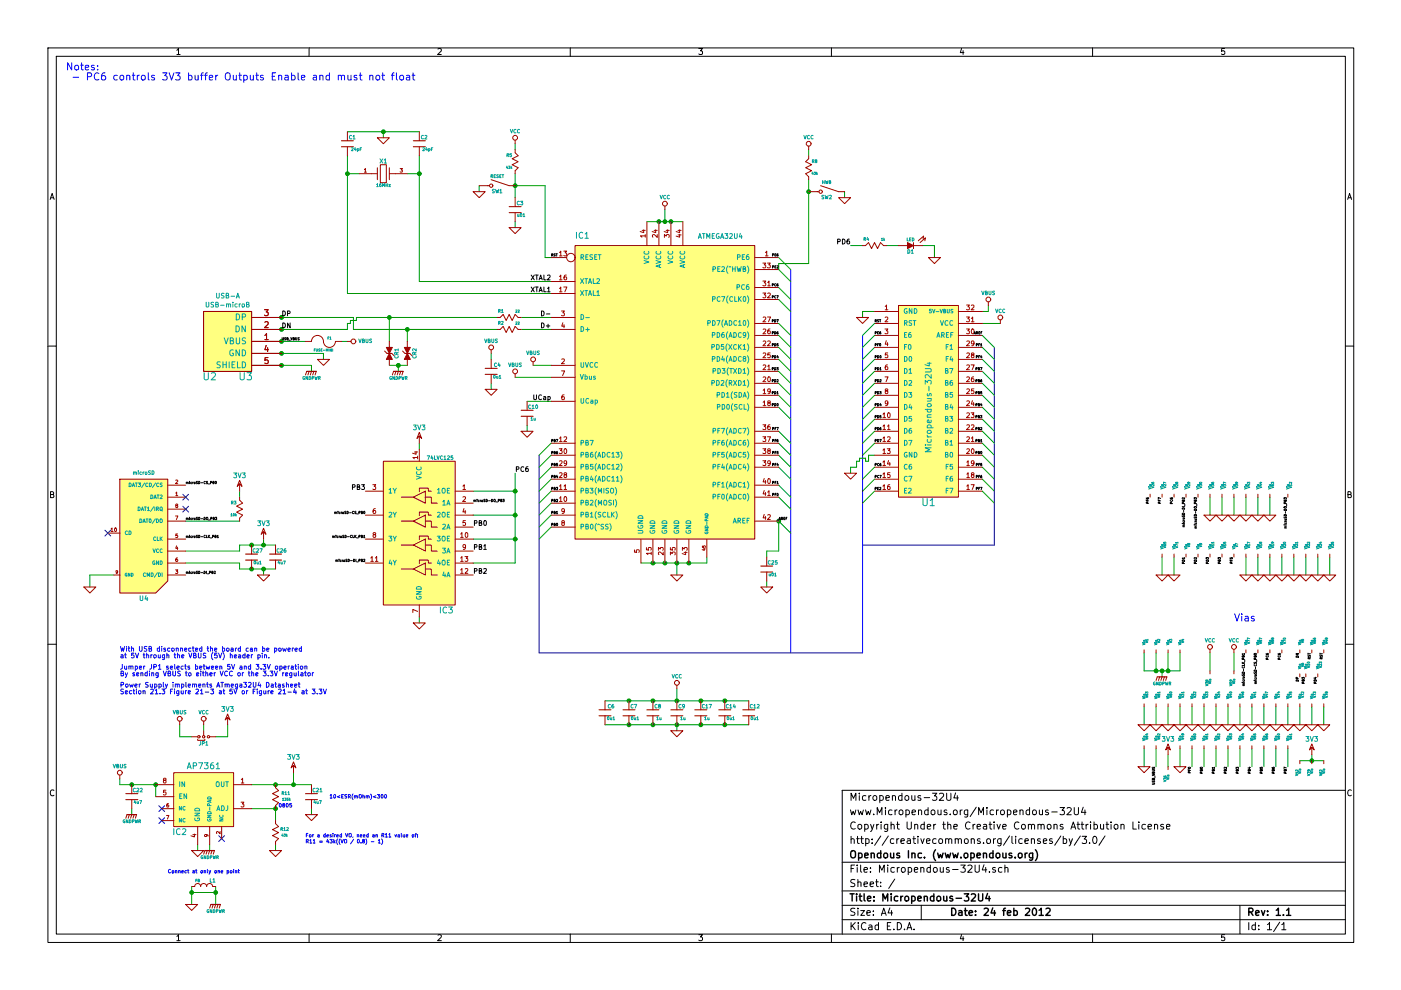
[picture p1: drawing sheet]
<svg xmlns="http://www.w3.org/2000/svg" width="297mm" height="210mm" viewBox="0 0 297 210" stroke-linecap="round" stroke-linejoin="round" font-family="sans-serif">
<g fill="none" stroke="#000" stroke-width=".21">
<path d="M10.2 10.2h276.8v189.6h-276.8zM11.9 11.9h273.3v186.1h-273.3zM37.5 10.7l.3-.4v1.3M37.5 11.6h.7M65.5 10.2v1.7M92.9 10.4l.4-.1 .3 .4-.8 .9h.8M120.9 10.2v1.7M148.2 10.3h.7l-.4 .5 .4 .1v.5l-.2 .2-.5-.2M176.3 10.2v1.7M203.9 10.2l-.3 1h.8M204.2 10.7v.9M231.6 10.2v1.7"/>
<path d="M259.6 10.3h-.6v.6l.2-.1 .4 .1v.5l-.1 .2-.5-.2M10.6 42.3l.4-1.3 .5 1.3M10.8 41.9h.6M285.7 42.3l.4-1.3 .5 1.3M285.9 41.9h.5M10.2 73.4h1.7M285.2 73.4h1.8M10.7 104.9l.6-.1v-.4l-.6-.2v1.3h.5l.2-.4-.2-.2M285.8 104.9l.5-.1 .1-.4-.6-.2v1.3h.5l.2-.4-.3-.2M10.2 136.6h1.7M285.2 136.6h1.8M11.4 167.6a.55 .55 0 0 0-.7 .1 .55 .55 0 0 0 0 .7l.4 .3 .3-.1"/>
<path d="M180.3 171.7l.3 1 .3-.7 .3 .7 .3-1M180.4 178l.1-.1a.36 .36 0 0 1 .6 .2v.7M180.4 169.7v-1.5l.5 1.1 .6-1.1v1.5M180.4 177.3v1.5M181.3 174.4a.72 .72 0 0 0-1 .5 .72 .72 0 0 0 .7 .9l.3-.1M181.6 177.8h.6M181.8 177.3v1.3l.4 .2M181.9 171.7l.3 1 .3-.7 .3 .7 .3-1M182 174.9l.2-.1 .4 .1v.8l-.2 .1-.4-.1zM182.2 168.2v.1M182.2 168.7v1M182.5 177.8h.6"/>
<path d="M182.7 177.3v1.3l.4 .2M183.3 174.9l.5-.1 .3 .3-.1 .6-.2 .1-.5-.1M183.3 174.8v1.5M183.5 171.7l.3 1 .3-.7 .3 .7 .3-1M183.5 177.9l.5-.1 .3 .3-.1 .6-.2 .1h-.5M183.5 177.8v1.5M183.6 168.8l-.4-.1-.3 .3v.6l.3 .1 .4-.1M184.2 168.7v1M184.6 174.8l.3 1M184.7 168.7l-.5 .3M184.9 178.7v.1M184.9 177.9v.2"/>
<path d="M185.2 168.8l.2-.1 .4 .1v.8l-.2 .1-.4-.1zM185.2 172.6v.1M185.3 174.8l-.5 1.4-.2 .1M185.9 174.8v1M186 172.7v-1.5l.5 1.1 .5-1.1v1.5M186.3 174.8l-.4 .3M186.5 168.8l.5-.1 .3 .3-.1 .6-.2 .1-.5-.1M186.5 168.7v1.5M186.7 177.2l-1.3 2M186.8 174.3v.1M186.8 174.8v1M187.7 171.2v.2"/>
<path d="M187.7 171.7v1M187.8 169.2l.8-.1-.1-.3-.4-.1-.3 .2 .1 .7h.6M188.2 174.8v1.2l-.3 .3-.3-.1M188.2 174.9l-.4-.1-.3 .3 .1 .6 .2 .1 .4-.1M188.3 177.2l-1.3 2M188.9 174.9h.1a.36 .36 0 0 1 .6 .1v.8M188.9 174.3v1.5M189.1 171.8l-.4-.1-.3 .3 .1 .6 .2 .1h.4M189.2 168.8h.1a.36 .36 0 0 1 .6 .1v.8M189.2 168.7v1M189.5 177.9l-.4-.1-.3 .3v.6l.3 .1h.4M189.8 171.7v1"/>
<path d="M190.1 174.8h.6M190.1 177.8v1M190.2 171.7l-.4 .3M190.3 174.3v1.3l.4 .2M190.6 177.8l-.5 .3M190.7 171.9l.2-.2 .5 .2v.7l-.3 .1-.4-.1zM191 178.3l.7-.1v-.3l-.5-.1-.2 .3 .1 .7h.6M191.2 168.8l-.4-.1-.3 .3 .1 .6 .2 .1 .4-.1M191.2 168.2v1.5M191.9 168.8l.3-.1 .4 .1v.8l-.2 .1-.5-.1zM192.1 171.8l.4-.1 .3 .3-.1 .6-.2 .1h-.4M192.1 171.7v1.6"/>
<path d="M192.3 174.3v1.2l.3 .3h.3l.3-.3v-1.2M192.4 177.9h.6v.9M193 178.2l-.6 .1a.3 .3 0 0 0 .1 .5h.5M193.3 168.7l.1 .9 .4 .1 .2-.1M193.4 172.2l.7-.1-.1-.3-.4-.1-.2 .3v.7h.6M193.5 177.8h.6M193.8 177.3v1.3l.3 .2M193.9 174.9h.1a.36 .36 0 0 1 .6 .1v.8M193.9 174.8v1M194 168.7v1M194.6 177.3v.2M194.6 177.8v1"/>
<path d="M194.7 171.9l.1-.1a.36 .36 0 0 1 .6 .2v.7M194.7 171.7v1M195.2 168.8l-.4-.1-.2 .2 .1 .2 .5 .2v.3h-.6M195.2 177.8l.4 1 .3-1M195.9 169.1h1.2M196 174.9l-.5-.1-.3 .3 .1 .6 .2 .1 .5-.1M196 174.3v1.5M196.4 178.3l.8-.1-.1-.3-.4-.1-.3 .3 .1 .7h.6M196.6 175.3l.7-.1v-.3l-.5-.1-.2 .2 .1 .7h.6M196.8 171.8l-.5-.1-.3 .3 .1 .6 .2 .1h.5M196.8 171.2v1.5M197.5 171.9l.2-.2 .4 .2v.7l-.2 .1-.4-.1z"/>
<path d="M197.7 168.2h.9l-.5 .6 .5 .1v.7l-.3 .1-.6-.1M198 174.8v1M198.4 174.8l-.4 .3M198.5 177.9l-.5-.1-.3 .3 .1 .6 .2 .1h.5M198.9 171.7v1h.4l.2-.1M199.1 178l.2-.2 .5 .2v.7l-.3 .1-.4-.1zM199.2 168.3l.6-.1 .3 .4-1 1.1h1M199.5 171.7v1M199.9 174.8h.6M200.1 174.3v1.3l.4 .2M200.5 178l.1-.1a.36 .36 0 0 1 .5 .2v.7M200.5 177.8v1"/>
<path d="M200.7 168.2v1.2l.3 .3h.3l.3-.3v-1.2M200.7 171.8l-.3-.1-.2 .3v.2l.5 .1v.4h-.5M200.9 174.9h.1a.36 .36 0 0 1 .6 .1v.8M200.9 174.3v1.5M201.1 178.1a.35 .35 0 0 1 .4-.3 .35 .35 0 0 1 .3 .3v.7M201.5 172.6v.1M202.2 171.9l.2-.2 .5 .2v.7l-.3 .1-.4-.1zM202.2 175.3l.8-.1-.1-.3-.4-.1-.3 .2 .1 .7h.6M202.5 178l.1-.1a.36 .36 0 0 1 .6 .2v.7M202.5 177.8v1M202.6 168.1l-.4 1.1h1M203 168.7v1"/>
<path d="M203.2 178.1a.35 .35 0 0 1 .3-.3 .35 .35 0 0 1 .3 .3v.7M203.6 171.7v1M204 171.7l-.4 .3M204.6 177.9l.4-.1 .3 .3v.5l-.3 .2-.5-.2zM205.2 171.7v1.3l-.3 .3-.4-.1M205.2 171.8l-.5-.1-.3 .3 .1 .6 .2 .1h.5M205.7 174.4a.72 .72 0 0 0-1 .5 .72 .72 0 0 0 .7 .9l.3-.1M205.9 178l.1-.1a.36 .36 0 0 1 .6 .2v.7M205.9 177.8v1M206.3 174.8v1M206.7 174.8l-.4 .3M207 171.1l-1.3 2"/>
<path d="M207.2 175.3l.7-.1-.1-.3-.4-.1-.2 .2v.7h.6M207.5 172.7v-1.5l.5 1.1 .5-1.1v1.5M207.8 177.9l-.4-.1-.2 .3 .1 .2 .5 .1v.4h-.6M208.5 178.7v.1M208.5 174.9h.6l.1 .9M209.2 175.2l-.7 .1a.3 .3 0 0 0 .2 .5l.5-.1M209.2 171.2v.2M209.2 171.7v1M209.3 178l.2-.2 .4 .2v.7l-.2 .1-.4-.1zM209.7 174.8h.6M209.9 174.3v1.3l.4 .2M210.6 171.8l-.4-.1-.3 .3 .1 .6 .2 .1h.4"/>
<path d="M210.6 177.8v1M210.8 174.3v.1M210.8 174.8v1M211.1 177.8l-.5 .3M211.3 171.7v1M211.4 174.8l.3 1 .4-1M211.7 171.7l-.4 .3M212.2 177.8v1.3l-.2 .2h-.4M212.2 177.9l-.4-.1-.3 .3 .1 .6 .2 .1h.4M212.3 171.8l.3-.1 .4 .3v.5l-.4 .2-.5-.2zM212.6 175.3l.7-.1v-.3l-.5-.1-.2 .2 .1 .7h.6M213.6 171.8l.4-.1 .3 .3-.1 .6-.2 .1h-.4"/>
<path d="M213.6 171.7v1.6M214 177.2l-1.2 2M214.6 177.3v1.3l.2 .2M214.9 172.2l.7-.1-.1-.3-.4-.1-.2 .3 .1 .7h.5M215.3 177.3v.2M215.3 177.8v1M216 174.4a.72 .72 0 0 0-1 .5 .72 .72 0 0 0 .7 .9l.3-.1M216.3 171.9v-.1a.36 .36 0 0 1 .6 .2v.7M216.3 171.7v1M216.7 177.9l-.4-.1-.3 .3 .1 .6 .2 .1h.4M216.7 174.9l.4-.1 .3 .3v.4l-.3 .3-.5-.3zM217.3 178.3l.7-.1v-.3l-.5-.1-.2 .3 .1 .7h.6"/>
<path d="M218 174.9h.1a.36 .36 0 0 1 .6 .1v.8M218 174.8v1M218.3 171.8l-.4-.1-.3 .3v.6l.3 .1h.4M218.3 171.2v1.5M218.7 178v-.1a.36 .36 0 0 1 .6 .2v.7M218.7 177.8v1M218.7 175a.35 .35 0 0 1 .3-.2 .35 .35 0 0 1 .4 .2v.8M219 171.9l.2-.2 .5 .2v.7l-.3 .1-.4-.1zM220.1 174.9a.36 .36 0 0 1 .6 .1v.8M220.1 174.8v1M220.4 171.7v1h.4l.2-.1M220.5 177.9l-.3-.1-.2 .3v.2l.5 .1v.4h-.5"/>
<path d="M220.7 175a.35 .35 0 0 1 .4-.2 .35 .35 0 0 1 .3 .2v.8M221 171.7v1M221.2 178.3l.7-.1v-.3l-.5-.1-.2 .3 .1 .7h.6M222.2 174.9l.3-.1 .3 .3v.4l-.3 .3-.5-.3zM222.3 171.8l-.4-.1-.2 .3v.2l.6 .1v.4h-.6M223 172.2h1.2M223.1 177.9l-.4-.1-.2 .3 .1 .2 .5 .1v.4h-.6M223.5 174.9a.36 .36 0 0 1 .6 .1v.8M223.5 174.8v1M224.7 171.2h1l-.5 .6 .4 .2v.6l-.2 .1-.7-.1M224.9 177.2l-1.3 2M225.3 174.9l-.3-.1-.2 .2v.2l.5 .2v.3h-.5"/>
<path d="M225.4 177.9l.5-.1 .3 .3-.1 .6-.2 .1h-.5M225.4 177.3v1.5M226.2 171.4l.6-.2 .3 .5-.9 1h.9M226.7 177.8l.3 1M227.1 175.8l.5-1.5 .5 1.5M227.2 175.4h.7M227.4 177.8l-.5 1.4-.2 .1M227.8 171.2v1.3l.3 .2h.2l.4-.2v-1.3M228.3 174.8h.6M228.5 174.3v1.3l.4 .2M229.1 177.2l-1.3 2M229.2 174.8h.6"/>
<path d="M229.4 174.3v1.3l.4 .2M229.4 177.3h1l-.5 .6 .4 .2v.6l-.2 .1-.7-.1M229.7 171.1l-.4 1.1h1M230 171.7v1M230.3 174.8v1M230.7 174.8l-.4 .3M231 178.7v.1M231.2 174.3v.1M231.2 174.8v1M231.8 177.5l.3-.2a.81 .81 0 0 1 .5 .8 .81 .81 0 0 1-.5 .7l-.3-.1-.1-.4zM232 174.9l.4-.1 .3 .3-.1 .6-.2 .1-.4-.1M232 174.3v1.5"/>
<path d="M233.3 174.8l.1 .9 .4 .1 .2-.1M234 174.8v1M234.3 177.2l-1.3 2M234.5 174.8h.6M234.7 174.3v1.3l.4 .2M235.6 174.3v.1M235.6 174.8v1M236.4 174.9l.3-.1 .3 .3v.4l-.3 .3-.5-.3zM237.7 174.9a.36 .36 0 0 1 .6 .1v.8M237.7 174.8v1M240.2 174.3v1.5h.7M241.5 174.3v.1"/>
<path d="M241.5 174.8v1M242.8 174.9l-.4-.1-.3 .3 .1 .6 .2 .1 .4-.1M243.4 175.3l.7-.1v-.3l-.5-.1-.2 .2 .1 .7h.6M244.8 174.9h.1a.36 .36 0 0 1 .5 .1v.8M244.8 174.8v1M246.7 174.9l-.4-.1-.2 .2 .1 .2 .5 .2v.3h-.6M247.3 175.3l.8-.1-.1-.3-.5-.1-.2 .2 .1 .7h.6M285.2 167.6h-106.6v30.4M286.5 167.6a.55 .55 0 0 0-.7 .1 .55 .55 0 0 0 0 .7l.4 .3 .3-.1M37.5 198.6l.3-.4v1.2M37.5 199.4h.7M65.5 198v1.8"/>
<path d="M92.9 198.3l.4-.1 .3 .4-.8 .8h.8M120.9 198v1.8M148.2 198.2h.7l-.4 .5 .4 .1v.5l-.2 .1-.5-.1M176.3 198v1.8M178.6 182.8h106.6M178.6 188.9h106.6M178.6 195h106.6M178.6 191.9h106.6M180.4 195.6v1.5M180.4 184.2h.5M180.7 196.3l.6 .8M181.2 183.4h-.8v1.5"/>
<path d="M181.3 192.6h-.6l-.3 .3 .1 .3 .7 .3v.5l-.3 .1-.5-.1M181.3 186.5h-.6l-.3 .3 .1 .3 .7 .3v.5l-.3 .1-.5-.1M181.3 195.6l-.9 .9M181.7 183.4v.2M181.7 183.9v1M181.9 192.6v.1M181.9 187.1l.1-.1a.36 .36 0 0 1 .5 .2v.8M181.9 186.5v1.5M181.9 193.1v1M182 195.6v.2M182 196.1v1M182.5 183.4v1.3l.2 .2"/>
<path d="M182.5 193.1h.8l-.8 1h.8M183.2 184.4l.7-.1-.1-.3-.4-.1-.2 .3 .1 .7h.5M183.2 187.5l.7-.1-.1-.4h-.4l-.2 .2 .1 .7h.5M183.6 195.8a.72 .72 0 0 0-1 .5 .72 .72 0 0 0 .7 .8l.3-.1M183.8 193.6l.7-.2v-.3h-.5l-.2 .2 .1 .7h.6M184.2 196.2h.6l.1 .9M184.5 187.5l.7-.1-.1-.4h-.4l-.2 .2 .1 .7h.5M184.6 184.8v.1M184.6 184v.2M184.9 196.5l-.7 .1a.3 .3 0 0 0 .2 .5h.5M185.2 194v.1M185.2 193.1v.2"/>
<path d="M185.6 187h.6M185.9 186.5v1.3l.3 .2M186.3 196.2l-.5-.1-.3 .3 .1 .6 .2 .1h.5M186.3 195.6v1.5M186.5 184.9v-1.5l.5 1.1 .5-1.1v1.5M186.7 187.9v.1M186.7 187v.2M186.9 194.1l.5-1.5 .5 1.5M187 193.6h.7M188.1 196.3h.5M188.2 183.4v.2M188.2 183.9v1"/>
<path d="M188.7 192.5l-.4 1.1h1M188.9 195.6h-.8v1.5h.8M189 193.1v1M189.5 197v.1M189.6 184l-.4-.1-.3 .3 .1 .6 .2 .1h.4M189.7 186.4l-1.3 2M190.2 195.6a.77 .77 0 0 1 .9 .8 .77 .77 0 0 1-.9 .7zM190.2 183.9v1M190.7 183.9l-.5 .3M191.2 184.1l.2-.2 .4 .2v.7l-.2 .1-.4-.1zM191.8 197v.1M192.3 197.1l.5-1.5 .5 1.5"/>
<path d="M192.4 196.7h.8M192.6 184l.4-.1 .3 .3-.1 .6-.2 .1h-.4M192.6 183.9v1.5M193.8 197v.1M193.9 184.4l.7-.1-.1-.3-.4-.1-.2 .3v.7h.6M195.2 184.1l.1-.1a.36 .36 0 0 1 .6 .2v.7M195.2 183.9v1M195.3 191.9v3.1M197.3 184l-.5-.1-.3 .3 .1 .6 .2 .1h.5M197.3 183.4v1.5M198 184.1l.2-.2 .4 .2v.7l-.2 .1-.4-.1zM199.3 183.9l.1 1h.4l.2-.1"/>
<path d="M200 183.9v1M201.2 184l-.3-.1-.3 .3 .1 .2 .5 .1v.4h-.6M202 184.4h1.1M203.7 183.4h.9l-.5 .6 .5 .2v.6l-.3 .1-.6-.1M203.9 198.1l-.3 .9h.8M204.2 198.6v.8M205.2 183.6l.6-.2 .3 .4-.9 1.1h.9M206.7 183.4v1.3l.3 .2h.3l.3-.2v-1.3M208.6 183.3l-.3 1.1h.9M209 183.9v1M209.8 184.8v.1M211 184l-.3-.1-.3 .3 .1 .2 .5 .1v.4h-.6"/>
<path d="M212.4 184l-.4-.1-.3 .3 .1 .6 .2 .1h.4M213.1 184.1v-.1a.36 .36 0 0 1 .6 .2v.7M213.1 183.4v1.5M231.6 198v1.8M259.6 198.2h-.6v.6l.2-.1 .4 .1v.5l-.1 .1-.5-.1M262.9 191.9v6.1M264.8 195.6v1.5M266.2 196.2l-.5-.1-.3 .3 .1 .6 .2 .1h.5M266.2 195.6v1.5M266.9 197v.1M266.9 196.2v.1M268.7 196l.5-.4v1.5"/>
<path d="M268.7 197.1h.9M271.3 195.5l-1.3 2M271.8 196l.4-.4v1.5M271.8 197.1h.8"/>
</g>
<g fill="none" stroke="#000" stroke-width=".3">
<path d="M180.2 189.5h.9M180.4 180.6a.5 .5 0 0 1 .6-.2 .5 .5 0 0 1 .4 .5l-.1 .8-.3 .2a.53 .53 0 0 1-.6-.5zM180.7 189.5v1.5M181.6 189.5v.2M181.6 190v1M182 180.9h.5l.3 .3-.1 .6-.2 .1-.5-.1M182 180.9v1.5M182.1 190h.6M182.3 189.5v1.3l.4 .2M183.2 189.5v1.3l.2 .2M183.3 181.4l.8-.1-.1-.4h-.4l-.3 .2 .1 .7h.6M183.9 190.5l.8-.1-.1-.3-.4-.1-.3 .2 .1 .8h.6"/>
<path d="M184.7 181l.1-.1a.36 .36 0 0 1 .6 .2v.8M184.7 180.9v1M185.3 190.9v.1M185.3 190.1v.1M186.7 180.9h-.4l-.3 .3 .1 .6 .2 .1 .4-.1M186.7 180.4v1.5M187.2 191v-1.5l.5 1.1 .5-1.1v1.5M187.5 180.9h.4l.3 .3v.4l-.3 .3-.5-.3zM188.8 180.9l.1 .9 .4 .1 .2-.1M189 189.5v.2M189 190v1M189.5 180.9v1"/>
<path d="M190.3 190.1l-.4-.1-.3 .3 .1 .6 .2 .1h.4M190.7 180.9h-.4l-.2 .2 .1 .2 .5 .2v.3h-.6M191 190v1M191.4 190l-.4 .3M191.9 190.2l.3-.2 .4 .2v.7l-.2 .1-.5-.1zM192.6 180.4v1.5M193.3 190.1l.4-.1 .3 .3v.6l-.3 .1h-.4M193.3 190v1.5M193.3 181l.1-.1a.36 .36 0 0 1 .6 .2v.8M193.3 180.9v1M194.6 190.5l.7-.1-.1-.3-.4-.1-.2 .2 .1 .8h.5M195.4 180.9h-.5l-.3 .3 .1 .6 .2 .1 .5-.1"/>
<path d="M196 190.2v-.1a.36 .36 0 0 1 .6 .1v.8M196 190v1M196 181.8v.1M198 190.1l-.4-.1-.3 .3v.6l.3 .1h.4M198 189.5v1.5M198.3 180.2a1.75 1.75 0 0 0 0 2.3M198.7 190.2l.2-.2 .5 .2v.7l-.3 .1-.4-.1zM198.8 180.9l.3 1 .3-.7 .3 .7 .2-1M200.1 190l.1 1h.3l.2-.1M200.4 180.9l.3 1 .3-.7 .3 .7 .2-1M200.7 190v1M201.8 192.6a.77 .77 0 0 1 .9 .7 .77 .77 0 0 1-.9 .8z"/>
<path d="M202 190.1l-.4-.1-.2 .2v.2l.6 .2v.4h-.6M202 180.9l.3 1 .3-.7 .3 .7 .2-1M202.7 190.4h1.2M203.3 193.1h.6l.1 1M203.7 181.8v.1M204 193.4l-.7 .2a.3 .3 0 0 0 .2 .5l.5-.1M204.4 189.5h1l-.5 .6 .4 .1v.7l-.2 .1-.7-.1M204.5 181l.2-.1 .4 .1v.8l-.2 .1-.4-.1zM204.5 193.1h.6M204.7 192.6v1.3l.4 .2M205.5 193.6l.7-.2-.1-.3h-.4l-.2 .2v.7h.6M205.8 180.9h.5l.3 .3-.1 .6-.2 .1-.5-.1"/>
<path d="M205.8 180.9v1.5M205.9 189.7l.6-.2 .3 .4-.9 1.1h.9M206.8 194v.1M206.8 193.1v.2M207.1 181.4l.8-.1-.1-.4h-.4l-.3 .2 .1 .7h.6M207.5 189.5v1.3l.3 .2h.3l.3-.2v-1.3M208.5 181l.1-.1a.36 .36 0 0 1 .6 .2v.8M208.5 180.9v1M208.7 192.7l.5-.1 .4 .4-1 1.1h1M209.4 189.4l-.4 1.1h1M209.7 190v1M210.5 192.5l-.4 1.1h1"/>
<path d="M210.5 180.9h-.4l-.3 .3 .1 .6 .2 .1 .4-.1M210.5 180.4v1.5M210.8 193.1v1M211.3 180.9h.4l.3 .3v.4l-.3 .3-.5-.3zM212.6 193.1h.6M212.6 180.9l.1 .9 .4 .1 .2-.1M213.2 192.6l-.4 .2v1.3M213.3 180.9v1M213.6 193.6l.7-.2-.1-.3h-.4l-.2 .2 .1 .7h.5M214.5 180.9h-.4l-.2 .2 .1 .2 .5 .2v.3h-.6M215 193.1h.4l.3 .3-.1 .6-.2 .1-.4-.1M215 192.6v1.5"/>
<path d="M215.2 181.8v.1M216.1 180.9h.3l.3 .3v.4l-.3 .3-.5-.3zM217.3 180.9v1M217.4 192.7l.6-.1 .3 .4-.9 1.1h.9M217.8 180.9l-.5 .3M218.9 180.9v1.2l-.2 .3-.4-.1M218.9 180.9h-.4l-.3 .3 .1 .6 .2 .1 .4-.1M219 192.7l.3-.1a.81 .81 0 0 1 .5 .7 .81 .81 0 0 1-.5 .8l-.3-.1-.1-.5zM219.5 180.2a1.75 1.75 0 0 1 0 2.3M220.3 193l.5-.4v1.5M220.3 194.1h.9M221.8 192.7l.6-.1 .3 .4-1 1.1h1"/>
<path d="M264.8 193.4l.7-.1 .2-.2-.1-.4-.2-.1h-.6v1.5M265.2 193.4l.5 .7M266.2 193.6l.8-.2-.1-.3h-.5l-.2 .2 .1 .7h.6M267.5 193.1l.3 1 .4-1M268.8 194v.1M268.8 193.1v.2M270.6 193l.4-.4v1.5M270.6 194.1h.9M272.1 194v.1M272.8 193l.4-.4v1.5M272.8 194.1h.9"/>
</g>
<circle cx="40.6" cy="189.2" r=".41" fill="#00a000"/>
<g fill="none" stroke="#00a000" stroke-width=".21">
<path d="M246.4 118.1v3.8M248.9 118.1v3.8M40.6 188v3.8"/>
<circle cx="40.6" cy="189.2" r=".41"/>
</g>
<circle cx="109.2" cy="109.2" r=".41" fill="#00a000"/>
<g fill="none" stroke="#00a000" stroke-width=".21">
<path d="M39.4 119.4h11.4M39.4 110.5h11.4M100.3 109.2h8.9M100.3 119.4h8.9"/>
<circle cx="109.2" cy="109.2" r=".41"/>
</g>
<circle cx="109.2" cy="114.3" r=".41" fill="#00a000"/>
<g fill="none" stroke="#00a000" stroke-width=".21">
<path d="M109.2 39.4h6.4v15.2h1.2M109.2 47v1.3M180.3 52.1h2.6M195.6 52.1h2.5v2.5M59.7 67.3h15.2M59.7 72.4h5.1M59.7 77.5h6.3M73.7 62.2h43.1M104.1 81.3v1.3M185.4 96.5h-1.2v1.3M256.5 105.4v3.8M259.1 105.4v3.8"/>
<path d="M261.6 105.4v3.8M264.2 105.4v3.8M264.2 118.1v3.8M266.7 105.4v3.8M266.7 118.1v3.8M269.2 105.4v3.8M269.2 118.1v3.8M271.8 118.1v3.8M274.3 118.1v3.8M276.9 118.1v3.8M279.4 118.1v3.8M281.9 118.1v3.8"/>
<circle cx="109.2" cy="114.3" r=".41"/>
</g>
<path d="M182.9 71.1v67.3" fill="none" stroke="#0000c0" stroke-width=".21"/>
<circle cx="246.4" cy="142.2" r=".41" fill="#00a000"/>
<g fill="none" stroke="#00a000" stroke-width=".21">
<path d="M86.4 36.8h2.5M242.6 138.4v3.8M245.1 138.4v3.8M247.7 138.4v3.8M250.2 138.4v3.8M246.4 142.2v1.3M41.9 179.1v1.2M40.6 189.2h5.1"/>
<circle cx="246.4" cy="142.2" r=".41"/>
</g>
<circle cx="138.4" cy="148.6" r=".41" fill="#00a000"/>
<g fill="none" stroke="#00a000" stroke-width=".21">
<path d="M128.3 148.6h30.5"/>
<circle cx="138.4" cy="148.6" r=".41"/>
</g>
<circle cx="153.7" cy="148.6" r=".41" fill="#00a000"/>
<circle cx="153.7" cy="148.6" r=".41" fill="none" stroke="#00a000" stroke-width=".21"/>
<circle cx="62.2" cy="166.4" r=".41" fill="#00a000"/>
<g fill="none" stroke="#00a000" stroke-width=".21">
<path d="M53.3 166.4h12.7"/>
<circle cx="62.2" cy="166.4" r=".41"/>
</g>
<circle cx="58.4" cy="166.4" r=".41" fill="#00a000"/>
<circle cx="58.4" cy="166.4" r=".41" fill="none" stroke="#00a000" stroke-width=".21"/>
<circle cx="33" cy="166.4" r=".41" fill="#00a000"/>
<g fill="none" stroke="#00a000" stroke-width=".21">
<path d="M143.5 146.1v2.5M25.4 165.1v1.3M33 166.4v2.5M58.4 179.1v1.2"/>
<circle cx="33" cy="166.4" r=".41"/>
</g>
<circle cx="53.3" cy="120.7" r=".41" fill="#00a000"/>
<g fill="none" stroke="#00a000" stroke-width=".21">
<path d="M185.4 66h-2.5v1.3M209.6 64.8v1.2h-1.3M88.9 94v1.3M50.8 119.4v1.3h7.6M165.1 110.5v6.3h-2.5v1.3M43.2 153.7v1.2"/>
<circle cx="53.3" cy="120.7" r=".41"/>
</g>
<circle cx="165.1" cy="110.5" r=".41" fill="#00a000"/>
<g fill="none" stroke="#00a000" stroke-width=".21">
<path d="M81.3 27.9v1.3M88.9 33v26.7M66 77.5v1.2M72.4 72.4h1.3M82.6 77.5h3.8M105.4 67.3h-29.8v.6h-1.3v.7h-.6v1.3M110.5 67.3h6.3M113 77.5h3.8M261.6 138.4v3.8M242.6 149.9v3.8M242.6 158.8v3.8M245.1 149.9v3.8"/>
<path d="M245.1 158.8v3.8M247.7 149.9v3.8M270.5 158.8v3.8M273.1 158.8v3.8M280.7 149.9v3.8"/>
<circle cx="165.1" cy="110.5" r=".41"/>
</g>
<circle cx="86.4" cy="69.9" r=".41" fill="#00a000"/>
<g fill="none" stroke="#00a000" stroke-width=".21">
<path d="M109.2 80h7.6M250.2 149.9v3.8M252.7 149.9v3.8M255.3 149.9v3.8M257.8 149.9v3.8M260.4 149.9v3.8M262.9 149.9v3.8M265.4 149.9v3.8M268 149.9v3.8"/>
<circle cx="86.4" cy="69.9" r=".41"/>
</g>
<path d="M167.6 57.2v81.2M114.3 96.5v41.9h68.6" fill="none" stroke="#0000c0" stroke-width=".21"/>
<circle cx="142.2" cy="47" r=".41" fill="#00a000"/>
<circle cx="142.2" cy="47" r=".41" fill="none" stroke="#00a000" stroke-width=".21"/>
<circle cx="139.7" cy="47" r=".41" fill="#00a000"/>
<g fill="none" stroke="#00a000" stroke-width=".21">
<path d="M137.2 47h7.6M86.4 69.9v2.5"/>
<circle cx="139.7" cy="47" r=".41"/>
</g>
<circle cx="171.4" cy="40.6" r=".41" fill="#00a000"/>
<g fill="none" stroke="#00a000" stroke-width=".21">
<path d="M171.5 38.1v17.8h-6.4v1.3"/>
<circle cx="171.4" cy="40.6" r=".41"/>
</g>
<circle cx="146" cy="119.4" r=".41" fill="#00a000"/>
<circle cx="146" cy="119.4" r=".41" fill="none" stroke="#00a000" stroke-width=".21"/>
<circle cx="143.5" cy="119.4" r=".41" fill="#00a000"/>
<circle cx="143.5" cy="119.4" r=".41" fill="none" stroke="#00a000" stroke-width=".21"/>
<circle cx="141" cy="119.4" r=".41" fill="#00a000"/>
<circle cx="141" cy="119.4" r=".41" fill="none" stroke="#00a000" stroke-width=".21"/>
<circle cx="138.4" cy="119.4" r=".41" fill="#00a000"/>
<g fill="none" stroke="#00a000" stroke-width=".21">
<path d="M101.6 39.4v1.2M109.2 30.5v1.3M171.5 31.8v1.2M141 44.5v2.5M179.1 40.6v1.3M82.6 67.3v5.1M143.5 119.4v2.5M149.9 118.1v1.3h-14"/>
<circle cx="138.4" cy="119.4" r=".41"/>
</g>
<circle cx="141" cy="47" r=".41" fill="#00a000"/>
<g fill="none" stroke="#00a000" stroke-width=".21">
<path d="M111.8 90.2v1.2M111.8 85.1h5M256.5 138.4v3.8"/>
<circle cx="141" cy="47" r=".41"/>
</g>
<path d="M210.8 73.7v41.9h-27.9" fill="none" stroke="#0000c0" stroke-width=".21"/>
<circle cx="82.5" cy="67.3" r=".41" fill="#00a000"/>
<g fill="none" stroke="#00a000" stroke-width=".21">
<path d="M73.7 27.9h15.2M110.5 69.9h6.3M250.2 158.8v3.8M252.7 158.8v3.8M260.4 158.8v3.8M262.9 158.8v3.8M265.4 158.8v3.8M268 158.8v3.8"/>
<circle cx="82.5" cy="67.3" r=".41"/>
</g>
<circle cx="81.3" cy="27.9" r=".41" fill="#00a000"/>
<circle cx="81.3" cy="27.9" r=".41" fill="none" stroke="#00a000" stroke-width=".21"/>
<circle cx="88.9" cy="36.8" r=".41" fill="#00a000"/>
<circle cx="88.9" cy="36.8" r=".41" fill="none" stroke="#00a000" stroke-width=".21"/>
<circle cx="73.7" cy="36.8" r=".41" fill="#00a000"/>
<g fill="none" stroke="#00a000" stroke-width=".21">
<path d="M73.7 33v29.2M84.5 77.5v1.2M24.1 121.9h-5v2.6"/>
<circle cx="73.7" cy="36.8" r=".41"/>
</g>
<circle cx="84.5" cy="77.5" r=".41" fill="#00a000"/>
<g fill="none" stroke="#00a000" stroke-width=".21">
<path d="M68.6 74.9v1.3M74.9 67.3v2.6h30.5M55.9 114.3v1.3M270.5 149.9v3.8M273.1 149.9v3.8M275.6 149.9v3.8M278.1 149.9v3.8"/>
<circle cx="84.5" cy="77.5" r=".41"/>
</g>
<circle cx="55.9" cy="115.6" r=".41" fill="#00a000"/>
<g fill="none" stroke="#00a000" stroke-width=".21">
<path d="M55.9 120.7v1.2"/>
<circle cx="55.9" cy="115.6" r=".41"/>
</g>
<circle cx="55.9" cy="120.7" r=".41" fill="#00a000"/>
<g fill="none" stroke="#00a000" stroke-width=".21">
<path d="M208.3 68.6h3.8M58.4 115.6h-7.6v1.2M88.9 130.8v1.3M162.6 123.2v1.3M38.1 153.7v2.5h2.5M48.3 153.7v2.5h-2.6"/>
<circle cx="55.9" cy="120.7" r=".41"/>
</g>
<circle cx="53.3" cy="115.6" r=".41" fill="#00a000"/>
<g fill="none" stroke="#00a000" stroke-width=".21">
<path d="M50.8 104.1v1.3M53.3 171.5h5.1v2.5"/>
<circle cx="53.3" cy="115.6" r=".41"/>
</g>
<circle cx="58.4" cy="171.5" r=".41" fill="#00a000"/>
<g fill="none" stroke="#00a000" stroke-width=".21">
<path d="M143.5 153.7v1.2M25.4 166.4h7.6"/>
<circle cx="58.4" cy="171.5" r=".41"/>
</g>
<circle cx="27.9" cy="166.4" r=".41" fill="#00a000"/>
<g fill="none" stroke="#00a000" stroke-width=".21">
<path d="M27.9 171.5v1.2M62.2 163.8v2.6M66 171.5v1.2"/>
<circle cx="27.9" cy="166.4" r=".41"/>
</g>
<circle cx="133.3" cy="148.6" r=".41" fill="#00a000"/>
<circle cx="133.3" cy="148.6" r=".41" fill="none" stroke="#00a000" stroke-width=".21"/>
<circle cx="143.5" cy="148.6" r=".41" fill="#00a000"/>
<circle cx="143.5" cy="148.6" r=".41" fill="none" stroke="#00a000" stroke-width=".21"/>
<circle cx="148.6" cy="148.6" r=".41" fill="#00a000"/>
<circle cx="148.6" cy="148.6" r=".41" fill="none" stroke="#00a000" stroke-width=".21"/>
<circle cx="148.6" cy="153.7" r=".41" fill="#00a000"/>
<circle cx="148.6" cy="153.7" r=".41" fill="none" stroke="#00a000" stroke-width=".21"/>
<circle cx="143.5" cy="153.7" r=".41" fill="#00a000"/>
<circle cx="143.5" cy="153.7" r=".41" fill="none" stroke="#00a000" stroke-width=".21"/>
<circle cx="133.3" cy="153.7" r=".41" fill="#00a000"/>
<circle cx="133.3" cy="153.7" r=".41" fill="none" stroke="#00a000" stroke-width=".21"/>
<circle cx="153.7" cy="153.7" r=".41" fill="#00a000"/>
<g fill="none" stroke="#00a000" stroke-width=".21">
<path d="M128.3 153.7h30.5"/>
<circle cx="153.7" cy="153.7" r=".41"/>
</g>
<circle cx="138.4" cy="153.7" r=".41" fill="#00a000"/>
<g fill="none" stroke="#00a000" stroke-width=".21">
<path d="M73.7 36.8h2.5M242.6 142.2h7.6M44.5 179.1v1.2"/>
<circle cx="138.4" cy="153.7" r=".41"/>
</g>
<circle cx="247.6" cy="142.2" r=".41" fill="#00a000"/>
<circle cx="247.6" cy="142.2" r=".41" fill="none" stroke="#00a000" stroke-width=".21"/>
<circle cx="245.1" cy="142.2" r=".41" fill="#00a000"/>
<g fill="none" stroke="#00a000" stroke-width=".21">
<path d="M88.9 59.7h27.9M184.2 97.8h-.7v-.6h-1.3v.6h-.6v1.3h-1.3v1.2"/>
<circle cx="245.1" cy="142.2" r=".41"/>
</g>
<circle cx="59.7" cy="77.5" r=".41" fill="#00a000"/>
<circle cx="59.7" cy="77.5" r=".41" fill="none" stroke="#00a000" stroke-width=".21"/>
<circle cx="59.7" cy="74.9" r=".41" fill="#00a000"/>
<circle cx="59.7" cy="74.9" r=".41" fill="none" stroke="#00a000" stroke-width=".21"/>
<circle cx="59.7" cy="72.4" r=".41" fill="#00a000"/>
<circle cx="59.7" cy="72.4" r=".41" fill="none" stroke="#00a000" stroke-width=".21"/>
<circle cx="59.7" cy="69.9" r=".41" fill="#00a000"/>
<circle cx="59.7" cy="69.9" r=".41" fill="none" stroke="#00a000" stroke-width=".21"/>
<circle cx="59.7" cy="67.3" r=".41" fill="#00a000"/>
<g fill="none" stroke="#00a000" stroke-width=".21">
<path d="M109.2 36.8v5.1"/>
<circle cx="59.7" cy="67.3" r=".41"/>
</g>
<circle cx="109.2" cy="39.4" r=".41" fill="#00a000"/>
<g fill="none" stroke="#00a000" stroke-width=".21">
<path d="M59.7 74.9h8.9M59.7 69.9h14M104.1 74.9v1.3M255.3 158.8v3.8M257.8 158.8v3.8M247.7 160v2.6M275.6 161.3h5.1M278.1 160v1.3"/>
<circle cx="109.2" cy="39.4" r=".41"/>
</g>
<circle cx="278.1" cy="161.3" r=".41" fill="#00a000"/>
<g fill="none" stroke="#00a000" stroke-width=".21">
<path d="M188 52.1h2.5M39.4 116.8h11.4M100.3 114.3h8.9M100.3 104.1h8.9M109.2 100.3v19.1"/>
<circle cx="278.1" cy="161.3" r=".41"/>
</g>
<circle cx="109.2" cy="104.1" r=".41" fill="#00a000"/>
<g fill="none" stroke="#00a000" stroke-width=".21">
<path d="M45.7 188v3.8"/>
<circle cx="109.2" cy="104.1" r=".41"/>
</g>
<circle cx="45.7" cy="189.2" r=".41" fill="#00a000"/>
<circle cx="45.7" cy="189.2" r=".41" fill="none" stroke="#00a000" stroke-width=".21"/>
<g fill="none" stroke="#a00000" stroke-width=".21">
<path d="M196.9 54.6h2.5l-1.3 1.3zM243.8 104.8v.6M246.4 104.8v.6M248.9 104.8v.6M251.5 104.8v.6M251.5 117.5v.6M254 104.8v.6M254 117.5v.6M255.3 109.2h2.5l-1.3 1.3zM256.5 104.8v.6M256.5 117.5v.6M257.8 109.2h2.6l-1.3 1.3z"/>
<path d="M259.1 104.8v.6M259.1 117.5v.6M260.4 109.2h2.5l-1.3 1.3zM261.6 104.8v.6M261.6 117.5v.6M262.9 109.2h2.5l-1.2 1.3zM264.2 104.8v.6M264.2 117.5v.6M265.4 109.2h2.6l-1.3 1.3zM266.7 104.8v.6M266.7 117.5v.6M268 109.2h2.5l-1.3 1.3z"/>
<path d="M269.2 104.8v.6M269.2 117.5v.6M271.8 117.5v.6M273.1 104.8v.6M274.3 117.5v.6M276.9 117.5v.6M279.4 117.5v.6M281.9 117.5v.6M245.1 121.9h2.6l-1.3 1.3zM247.7 121.9h2.5l-1.3 1.3zM262.9 121.9h2.5l-1.2 1.3zM265.4 121.9h2.6l-1.3 1.3z"/>
<path d="M268 121.9h2.5l-1.3 1.3zM270.5 121.9h2.6l-1.3 1.3zM273.1 121.9h2.5l-1.3 1.3zM275.6 121.9h2.5l-1.2 1.3zM278.1 121.9h2.6l-1.3 1.3zM280.7 121.9h2.5l-1.3 1.3zM248.9 162.6h2.6l-1.3 1.2zM40.6 188h.7a.64 .64 0 0 1 .6-.7 .64 .64 0 0 1 .6 .7 .64 .64 0 0 1 .7-.7 .64 .64 0 0 1 .6 .7 .64 .64 0 0 1 .7-.7 .64 .64 0 0 1 .6 .7h.6"/>
</g>
<g fill="none" stroke="#00a0a0" stroke-width=".21">
<path d="M243.5 103.4l.5 .1-.5 .2M243.5 103.2h.1M243.7 103.2h.3M243.8 102.7l.1 .2h.1v-.2l-.3 .1v.1M244.1 103.1l.6 .2-.6 .2M244.1 102.3l.2 .2h.3v-.2h-.2v.2M244.7 102.7v.3l-.4-.3-.2 .1 .1 .2M246.1 103.4l.5 .1-.5 .2M246.1 103.2h.1M246.3 103.2h.3M246.4 102.7v.2h.2v-.2l-.3 .1v.1M246.7 103.1l.5 .2-.5 .2"/>
<path d="M247.2 102.7v.3l-.4-.3-.1 .1v.2M247.2 102.4l-.5-.2v.3M248.6 103.4l.5 .1-.5 .2M248.6 103.2h.1M248.8 103.2h.3M248.9 102.7v.2h.2v-.2l-.3 .1v.1M249.2 103.1l.5 .2-.5 .2M249.5 102.3h.2l-.1 .2-.2-.3-.2 .1 .1 .2 .2-.1M249.7 102.7v.3l-.3-.3-.2 .1 .1 .2M251.2 103.4l.5 .1-.5 .2M251.2 103.2h.1M251.2 116.1l.5 .1-.5 .2"/>
<path d="M251.2 115.9h.1M251.3 103.2h.4M251.3 115.9h.4M251.5 102.7v.3l.1-.3M251.5 115.4v.3l.1-.3M251.7 102.7l-.3 .1v.1M251.7 115.4l-.3 .1v.1M251.8 103.1l.5 .2-.5 .2M251.8 115.6l.5 .2-.5 .2M252 102.2l.1 .3h-.3l.1-.3 .2 .1 .2 .2M252 115.3h.3l-.1 .2-.3-.3-.1 .1 .1 .2 .1-.1M252.3 102.7v.3l-.4-.3-.1 .1v.2"/>
<path d="M253.7 103.4l.5 .1-.5 .2M253.7 103.2h.1M253.7 116.1l.5 .1-.5 .2M253.7 115.9h.1M253.9 103.2h.3M253.9 115.9h.3M254 102.7l.1 .3 .1-.3M254 115.4l.1 .3 .1-.3M254.2 102.7l-.3 .1v.1M254.2 115.4l-.3 .1v.1M254.3 103.1l.5 .2-.5 .2M254.3 103v-.3l.2 .2 .3-.2v.3"/>
<path d="M254.3 115.6l.5 .2-.5 .2M254.3 102.3l.3-.1 .2 .2-.3 .1zM254.5 115.2l.1 .2-.2 .1v-.3h.3l.1 .2M256.2 103.4l.5 .1-.5 .2M256.2 103.2h.1M256.2 116.1l.5 .1-.5 .2M256.2 115.9h.1M256.4 103.2h.3M256.4 115.9h.3M256.5 102.7l.1 .3 .1-.3M256.5 115.4l.1 .3 .1-.3M256.7 102.7l-.3 .1v.1"/>
<path d="M256.7 115.4l-.3 .1v.1M256.8 103.1l.6 .2-.6 .2M256.8 103v-.3l.2 .2 .3-.2v.3M256.8 102.3l.2 .2h.3v-.2h-.2v.2M256.8 115.8l.6 .2-.6 .2M257.4 115.5h-.6l.2 .2M257.4 115.1h-.6l.2 .1M257.4 114.9v.3M257.4 115.4v.3M258.8 103.4l.5 .1-.5 .2M258.8 103.2h.1M258.8 116.1l.5 .1-.5 .2"/>
<path d="M258.8 115.9h.1M259 103.2h.3M259 115.9h.3M259.1 102.7l.1 .3 .1-.3M259.1 115.4l.1 .3 .1-.3M259.3 102.7l-.3 .1v.1M259.3 115.4l-.3 .1v.1M259.4 103.1l.5 .2-.5 .2M259.4 103v-.3l.2 .2 .2-.2v.3M259.4 115.8l.5 .2-.5 .2M259.4 115v.2h.2v-.2h.2v.2M259.9 102.4l-.5-.2v.3"/>
<path d="M259.9 115.5h-.5l.1 .2M259.9 115.4v.3M261.3 103.4l.5 .1-.5 .2M261.3 103.2h.1M261.3 116.1l.5 .1-.5 .2M261.3 115.9h.1M261.5 103.2h.3M261.5 115.9h.3M261.6 102.7l.1 .3 .1-.3M261.6 115.4l.1 .3 .1-.3M261.8 102.7l-.3 .1v.1M261.8 115.4l-.3 .1v.1"/>
<path d="M261.9 103.1l.5 .2-.5 .2M261.9 103v-.3l.2 .2 .3-.2v.3M261.9 115.6l.5 .2-.5 .2M262.2 102.2v.3h-.2v-.3l.3 .1 .1 .2M262.4 115.4l-.5-.2v.3M263.9 103.4l.5 .1-.5 .2M263.9 103.2h.1M263.9 116.1l.5 .1-.5 .2M263.9 115.9h.1M264 103.2h.4M264 115.9h.4M264.2 102.7v.3l.1-.3"/>
<path d="M264.2 115.4v.3l.1-.3M264.4 102.7l-.3 .1v.1M264.4 115.4l-.3 .1v.1M264.5 103.1l.5 .2-.5 .2M264.5 102.5v-.3l.2 .2 .2-.1v.2M264.5 115.8l.5 .2-.5 .2M264.6 102.8h.4M264.8 102.7v.3l-.4-.1M265 115.5h-.5l.1 .2M265 115.1l-.5-.2v.3M265 115.4v.3M266.4 103.4l.5 .1-.5 .2"/>
<path d="M266.4 103.2h.1M266.4 116.1l.5 .1-.5 .2M266.4 115.9h.1M266.6 103.2h.3M266.6 115.9h.3M266.7 102.7v.2h.2v-.2l-.3 .1v.1M266.7 115.4v.2h.2v-.2l-.3 .1v.1M267 103.1l.5 .2-.5 .2M267 115.8l.5 .2-.5 .2M267.2 102.8h.3M267.2 102.3h.3M267.2 115h.3l-.1 .2-.3-.3-.1 .1 .1 .2 .1-.1"/>
<path d="M267.3 102.7v.3l-.3-.1M267.3 102.2v.3l-.3-.1M267.5 115.5h-.5l.2 .2M267.5 115.4v.3M268.9 103.4l.5 .1-.5 .2M268.9 103.2h.1M268.9 116.1l.5 .1-.5 .2M268.9 115.9h.1M269.1 103.2h.3M269.1 115.9h.3M269.2 102.7l.1 .2h.1v-.2l-.3 .1v.1M269.2 115.4l.1 .2h.1v-.2l-.3 .1v.1"/>
<path d="M269.5 103.1l.6 .2-.6 .2M269.5 102.8l.2 .2h.3v-.3l-.2 .1v.2M269.5 102.5v-.3l.2 .2 .3-.1v.2M269.5 115.8l.6 .2-.6 .2M269.8 114.9v.3h-.2v-.3l.3 .1 .2 .2M270.1 115.5h-.6l.2 .2M270.1 115.4v.3M271.5 116.1l.5 .1-.5 .2M271.5 115.9h.1M271.7 115.9h.3M271.8 115.4v.2h.2v-.2l-.3 .1v.1M272.1 115.8l.5 .2-.5 .2"/>
<path d="M272.1 115l.3-.1 .2 .2-.3 .1zM272.6 115.4v.3l-.4-.3-.1 .1v.2M272.7 103.4l.6 .1-.6 .2M272.7 103.2h.1M272.9 103.2h.4M273.1 102.7v.2h.1l.1-.2-.4 .1v.1M273.4 103.1l.5 .2-.5 .2M273.9 102.8h-.5l.1 .2M273.9 102.2v.3l-.4-.3-.1 .1v.2M273.9 102.7v.3M274 116.1l.5 .1-.5 .2M274 115.9h.1"/>
<path d="M274.2 115.9h.3M274.3 115.4v.2h.2v-.2l-.3 .1v.1M274.6 115.8l.5 .2-.5 .2M275.1 115.4v.3l-.3-.3-.2 .1 .1 .2M275.1 115.1h-.5l.2 .1M275.1 114.9v.3M276.6 116.1l.5 .1-.5 .2M276.6 115.9h.1M276.7 115.9h.4M276.9 115.4v.2h.1l.1-.2-.3 .1v.1M277.2 115.8l.5 .2-.5 .2M277.7 115.4v.3l-.4-.3-.1 .1v.2"/>
<path d="M277.7 114.9v.3l-.4-.3-.1 .1v.2M279.1 116.1l.5 .1-.5 .2M279.1 115.9h.1M279.3 115.9h.3M279.4 115.4v.2h.2v-.2l-.3 .1v.1M279.7 115.8l.5 .2-.5 .2M279.9 115h.3M280 114.9v.3l-.3-.1M280.2 115.4v.3l-.3-.3-.2 .1 .1 .2M281.6 116.1l.5 .1-.5 .2M281.6 115.9h.1M281.8 115.9h.3"/>
<path d="M281.9 115.4l.1 .3 .1-.3M282.1 115.4l-.3 .1v.1M282.2 115.8l.6 .2-.6 .2M282.2 115v.2h.3v-.2h.2v.2M282.8 115.4v.3l-.4-.3-.2 .1 .1 .2M41.5 186.7h.2M41.8 186.4h-.3v.6M42 186.7l.2-.1 .1-.1-.3-.1v.6h.2l.1-.2-.1-.1M44.6 186.3v.7h.3M45.2 186.5l.2-.2v.7M45.2 187h.4"/>
</g>
<g fill="none" stroke="#000" stroke-width=".21">
<path d="M109.5 99.5l.5-.1v-.4h-.5v1M111 99.1a.44 .44 0 0 0-.6 .4 .44 .44 0 0 0 .6 .4M111.9 99l-.3 .1-.1 .7 .1 .2 .4-.1-.1-.5-.3-.1-.1 .2M39.5 109.9h.2v.3M39.5 102.3h.2v.3M39.5 102.2v.4M39.5 109.9v.3M39.7 109.9h.2v.3M39.7 102.3h.2v.3M40.2 109.7h.1M40.2 102.1h.1M40.2 102.2v.4"/>
<path d="M40.2 109.9v.3M40.6 109.9l-.2 .1 .1 .2h.1M40.6 102.3h-.2l.1 .2h.1M40.9 102.2v.4M40.9 109.9v.3M41 109.9l-.1 .1M41 102.2l-.1 .1M41.9 109.7h-.3l.3 .4-.3 .1M41.9 102.1h-.3l.3 .4h-.3M42.1 109.7a.26 .26 0 0 1 .3 .2 .26 .26 0 0 1-.3 .3zM42.1 102.1a.26 .26 0 0 1 .3 .2 .26 .26 0 0 1-.3 .3zM42.6 110h.4"/>
<path d="M42.6 102.4h.4M43.3 109.7a.26 .26 0 0 1 .2 .2 .26 .26 0 0 1-.2 .3zM43.5 102.1a.23 .23 0 0 0-.3 .2 .23 .23 0 0 0 .3 .2M43.8 109.7h.1a.27 .27 0 0 1 .2 .2 .27 .27 0 0 1-.2 .3l-.1-.1zM44 102.1l-.3 .1 .3 .3h-.3M44.1 102.6h.4M44.2 110.2h.4M44.6 102.3h.3v-.2h-.3v.5M44.7 110l.2-.1v-.2h-.2v.5M45.1 102.3h.2l.1-.2h-.3v.5h.2l.1-.2-.1-.1M45.2 109.9h.2v-.2h-.2v.5h.2l.1-.2-.2-.1M45.6 109.7h.3l-.1 .2 .1 .2h-.3"/>
<path d="M45.7 102.1a.19 .19 0 0 1 .2 .2 .19 .19 0 0 1-.3 .2zM70.5 113.7h.2v.3M70.5 113.7v.3M70.7 113.7h.2l.1 .3M71 108.6h.1l.1 .3M71 108.6v.3M71.2 108.7l.2-.1v.3M71.2 118.8h.2v.3M71.2 118.7v.4M71.2 113.5h.1M71.2 113.7v.3M71.4 118.8h.2v.3"/>
<path d="M71.7 108.4v.1M71.7 108.6v.3M71.7 113.7l-.2 .1v.2h.2M71.9 118.6h.1M71.9 118.7v.4M71.9 113.7v.3M72 113.7l-.1 .1M72.1 108.6l-.2 .1v.2h.2M72.3 118.8h-.2l.1 .2h.1M72.3 108.6v.3M72.5 108.6l-.2 .1M72.6 118.7v.4"/>
<path d="M72.7 118.7l-.1 .1M72.9 113.5h-.2l.2 .4-.3 .1M73.2 113.5a.26 .26 0 0 1 .2 .2 .26 .26 0 0 1-.2 .3zM73.4 108.4l-.3 .1 .3 .3-.3 .1M73.6 108.4a.26 .26 0 0 1 .3 .3 .26 .26 0 0 1-.3 .2zM73.6 118.6h-.3l.3 .4h-.3M73.7 113.8h.3M73.8 118.6a.26 .26 0 0 1 .3 .2 .26 .26 0 0 1-.3 .3zM74.1 108.7h.4M74.3 118.9h.4M74.6 113.5h-.1a.23 .23 0 0 0-.2 .2 .23 .23 0 0 0 .3 .2M74.8 113.5v.5h.2"/>
<path d="M75 118.6a.26 .26 0 0 1 .2 .2 .26 .26 0 0 1-.2 .3zM75 108.5v-.1a.23 .23 0 0 0-.3 .3 .23 .23 0 0 0 .3 .2M75.2 113.5v.5M75.3 113.7l.2 .3M75.5 118.6v.5M75.5 108.4l-.3 .1 .3 .3-.3 .1M75.5 113.5l-.3 .3M75.6 109h.4M75.6 114h.4M75.6 119.1h.4M76.1 108.7h.2l.1-.2-.3-.1v.5M76.1 113.8l.2-.1 .1-.2h-.3v.5"/>
<path d="M76.1 118.8h.3l-.1-.2h-.2v.5M76.6 108.7l.2-.1v-.1l-.2-.1v.5h.2l.1-.2h-.1M76.6 113.7h.2v-.2h-.2v.5h.2l.1-.2-.1-.1M76.6 118.8h.2v-.2h-.2v.5h.2l.1-.2-.1-.1M77.1 113.6l.1-.1v.5M77.1 118.6h.2l.1 .1-.3 .4h.3M77.1 114h.3M77.1 108.5a.19 .19 0 0 1 .3 .2 .19 .19 0 0 1-.3 .1zM243 106v.2h.5M243 105.6l.2 .2h.2l.1-.3-.2 .1v.2M243.3 106v.2M243.3 106.7v-.2h-.2l-.1 .2h.5"/>
<path d="M245.6 106v.2h.5M245.8 106v.2M245.8 106.7v-.2h-.2v.2h.5M246.1 105.7l-.5-.2v.3M248.1 105.6l.1 .2h.3l.1-.3-.3 .1 .1 .2M248.2 106h-.1a.23 .23 0 0 0 .3 .3 .23 .23 0 0 0 .2-.3M248.4 106.8v-.2l-.2-.1-.1 .3h.5M250.6 111h.1M250.6 107.4h.6M250.7 109.3v.3l.4-.3v.3M250.7 108.9v-.1a.26 .26 0 0 1 .3 0 .26 .26 0 0 1 .2 .3h-.6zM250.7 107.7a.26 .26 0 0 1 .3 0 .26 .26 0 0 1 .2 .2h-.6z"/>
<path d="M250.7 118.8v-.1a.26 .26 0 0 1 .3 0 .26 .26 0 0 1 .2 .3h-.6zM250.8 110.2l.1 .1M250.8 111.7h.4M250.8 111h.4M250.8 110.3h.4M250.9 110.5v.3l.2-.1v-.2M250.9 106.1l.1-.1 .2 .1v.2h-.6l.1-.3 .2 .1v.2M250.9 106.8v-.2l-.2-.1-.1 .3h.6M250.9 119.5v-.2l-.2-.1-.1 .3h.6M251 108.2v.4M251.2 111.5h-.3v.2M251.2 111.3h-.3v.2"/>
<path d="M251.2 105.5v.3l-.4-.3-.2 .1 .1 .2M251.2 118.3h-.6l.2 .2M251.2 118.2v.3M251.2 106.9v.4M253.2 111.3h.1M253.2 105.8v-.3l.2 .2 .2-.2v.3M253.2 109.6v.2l.4-.2 .1 .3M253.2 109.2l.1-.1a.26 .26 0 0 1 .3 0 .26 .26 0 0 1 .1 .2h-.5zM253.2 108h.1a.26 .26 0 0 1 .3-.1 .26 .26 0 0 1 .1 .3h-.5zM253.2 118.8l.1-.1a.26 .26 0 0 1 .3 0 .26 .26 0 0 1 .1 .3h-.5zM253.3 107.4l.4 .1a.27 .27 0 0 1-.2 .2 .27 .27 0 0 1-.3-.1zM253.4 110.5l.1 .1"/>
<path d="M253.4 112h.3M253.4 111.3h.3M253.4 110.6h.3M253.4 110.8l.1 .2h.2v-.2M253.4 106.1l.1-.1 .2 .1v.2h-.5v-.3l.2 .1v.2M253.5 106.8l-.1-.2-.2-.1v.3h.5M253.5 119.5l-.1-.2-.2-.1v.3h.5M253.5 108.5v.3M253.7 111.8h-.3v.2M253.7 111.5l-.3 .1v.2M253.7 118.2v.3l-.4-.3-.1 .1v.2M253.7 106.9v.4"/>
<path d="M255.7 118.5v-.3l.2 .2 .3-.2v.3M255.8 118.7a.26 .26 0 0 1 .3 0 .26 .26 0 0 1 .1 .3h-.5zM256 119.5v-.2l-.2-.1-.1 .3h.5M258.3 118.5v-.3l.2 .2 .2-.2v.3M258.5 118.8l.1-.1 .2 .1v.2h-.5v-.3l.2 .1v.2M258.5 119.5v-.2l-.2-.1v.3h.5M260.8 118.7v.2h.5M260.8 118.2v.3h.3l-.1-.2 .3-.1v.3M261.1 118.7v.2M261.1 119.4v-.2h-.2l-.1 .2h.5M272.2 111.3h.1M272.2 105.8v-.3l.2 .2 .3-.2v.3"/>
<path d="M272.3 109.6v.2l.3-.2 .1 .3M272.3 109.2v-.1a.26 .26 0 0 1 .3 0 .26 .26 0 0 1 .1 .2h-.5zM272.3 108a.26 .26 0 0 1 .3-.1 .26 .26 0 0 1 .1 .3h-.5zM272.3 107.4l.4 .1a.27 .27 0 0 1-.2 .2 .27 .27 0 0 1-.3-.1zM272.4 110.5l.1 .1M272.4 112h.3M272.4 111.3h.3M272.4 110.6h.3M272.4 110.8l.1 .2h.2v-.2M272.5 106.1l.1-.1 .1 .1v.2h-.5l.1-.3 .2 .1v.2M272.5 106.8v-.2l-.2-.1-.1 .3h.5M272.5 108.5v.3"/>
<path d="M272.7 111.8h-.3l.1 .2M272.7 111.5l-.3 .1 .1 .2M272.8 106.9v.4M263.6 139.1l.1-.1 .2 .1v.2h-.6l.1-.2h.2v.2M263.6 139.8v-.2l-.2-.1-.1 .3h.6M263.9 138.7h-.6l.2 .1M263.9 138.5v.3M263.9 139.9v.4M268.4 138.6l.2 .2h.2l.1-.2h-.2v.2M268.5 139a.23 .23 0 0 0 .2 .3 .23 .23 0 0 0 .2-.3M268.7 139.8v-.2l-.2-.1-.1 .3h.5M271 138.6l.1 .2h.3v-.2h-.2l.1 .2"/>
<path d="M271 139a.23 .23 0 0 0 .2 .3 .23 .23 0 0 0 .2-.3M271.2 139.8v-.2l-.2-.1v.3h.5M263.3 144.7h.1M263.3 140.7h.6M263.3 140.4l.4 .3M263.4 143v.2l.4-.2v.3M263.4 141.3v.1a.23 .23 0 0 0 .2 .2 .23 .23 0 0 0 .2-.3M263.4 142.5a.26 .26 0 0 1 .3 0 .26 .26 0 0 1 .2 .2h-.6zM263.5 143.9l.1 .1M263.5 145.4h.4M263.5 144.7h.4M263.5 144h.4"/>
<path d="M263.6 144.2v.2h.2v-.2M263.7 141.9v.3M263.9 145.2h-.3v.2M263.9 144.9l-.3 .1v.2M263.9 140.9v.2h-.6M263.9 140.4l-.3 .2"/>
<circle cx="41.3" cy="110" r=".16"/>
<circle cx="41.3" cy="102.4" r=".16"/>
<circle cx="72.3" cy="113.8" r=".16"/>
<circle cx="72.7" cy="108.8" r=".16"/>
<circle cx="73" cy="118.9" r=".16"/>
<circle cx="251" cy="109.9" r=".16"/>
<circle cx="253.5" cy="110.2" r=".16"/>
<circle cx="272.6" cy="110.2" r=".16"/>
<circle cx="263.7" cy="143.6" r=".16"/>
</g>
<g fill="none" stroke="#00f" stroke-width=".21">
<path d="M15.2 13.3v1.5l-.9-1.5v1.5M15.5 16.4h1.2M15.9 14l.3-.2 .4 .2v.7l-.2 .1-.5-.1zM17.1 13.8h.6M17.3 13.3v1.3l.4 .2M18.1 14.3l.7-.1-.1-.3-.4-.1-.2 .2 .1 .8h.5M18.5 16.3l.8-.1 .1-.2v-.4l-.3-.2h-.6v1.6M20 13.9l-.4-.1-.2 .2 .1 .2 .5 .2v.4h-.6M20.7 14.7v.1M20.7 13.9v.1M21 15.6a.72 .72 0 0 0-1.1 .5 .72 .72 0 0 0 .8 .9l.3-.2M22.3 15.4l-.5 .1a.99 .99 0 0 0 0 1.5l.5-.2 .1-.5-.3-.3-.4 .1-.2 .2"/>
<path d="M24.9 16h-.5l-.3 .3 .1 .5 .2 .2 .5-.1M25.6 16h.3l.3 .3v.4l-.3 .3-.5-.3zM26.9 16.1v-.1a.36 .36 0 0 1 .6 .2v.8M26.9 16v1M28 16h.6M28.2 15.4v1.4l.4 .2M29.1 16v1M29.5 16l-.4 .3M30.1 16h.4l.3 .3v.4l-.3 .3-.5-.3zM31.4 15.4v1.4l.2 .2M32.7 16h-.3l-.3 .2 .1 .2 .5 .1v.4h-.6M34.5 15.4h.9l-.5 .6 .5 .2v.6l-.3 .2-.6-.2"/>
<path d="M35.9 15.4l.5 1.6 .5-1.6M37.2 15.4h1l-.5 .6 .4 .2v.6l-.2 .2-.7-.2M40 16h.4l.3 .3-.1 .5-.2 .2-.4-.1M40 15.4v1.6M41.4 16v.9l.4 .1 .2-.2M42 16v1M42.5 16h.6M43.1 15.4l-.4 .3v1.3M43.4 16h.6M44 15.4l-.4 .3v1.3M44.4 16.5l.7-.2-.1-.3h-.4l-.2 .2 .1 .7h.5M45.7 16v1"/>
<path d="M46.2 16l-.5 .3M47.9 15.7a.5 .5 0 0 1 .5-.3 .5 .5 0 0 1 .4 .6l-.1 .8-.3 .2a.53 .53 0 0 1-.6-.5zM49.5 16v.9l.4 .1 .2-.2M50.1 16v1M50.6 16h.6M50.8 15.4v1.4l.4 .2M51.7 16h.4l.3 .3-.1 .5-.2 .2-.4-.1M51.7 16v1.5M53.1 16v.9l.4 .1 .2-.2M53.7 16v1M54.2 16h.6M54.4 15.4v1.4l.4 .2"/>
<path d="M55.8 16h-.4l-.2 .2 .1 .2 .5 .1v.4h-.6M57.7 16.2h.5M58.4 15.4h-.7v1.6h.7M59.1 16.1l.1-.1a.36 .36 0 0 1 .5 .2v.8M59.1 16v1M60.5 16h.5l.1 1M61.1 16.3l-.6 .2a.3 .3 0 0 0 .1 .5l.5-.1M61.8 16h.5l.3 .3-.1 .5-.2 .2-.5-.1M61.8 15.4v1.6M63.2 15.4v1.4l.2 .2M63.9 16.5l.7-.2v-.3h-.5l-.2 .2 .1 .7h.6M66.4 16h.6l.1 1"/>
<path d="M67.1 16.3l-.7 .2a.3 .3 0 0 0 .2 .5l.5-.1M67.8 16.1l.1-.1a.36 .36 0 0 1 .6 .2v.8M67.8 16v1M69.9 16h-.5l-.3 .3 .1 .5 .2 .2 .5-.1M69.9 15.4v1.6M71.7 16.1l.1-.1a.36 .36 0 0 1 .6 .2v.8M71.7 16v1M72.4 16.2a.35 .35 0 0 1 .3-.3 .35 .35 0 0 1 .4 .3v.8M73.8 16v.9l.4 .1 .2-.2M74.4 16v1M75.6 16h-.3l-.2 .2v.2l.5 .1v.4h-.5M76.2 16h.6"/>
<path d="M76.4 15.4v1.4l.4 .2M78.4 16.1l.1-.1a.36 .36 0 0 1 .6 .2v.8M78.4 16v1M79.9 16h.3l.3 .3v.4l-.3 .3-.5-.3zM80.9 16h.6M81.2 15.4v1.4l.3 .2M83 16h.6M83.6 15.4l-.4 .3v1.3M84 15.4v1.4l.3 .2M84.9 16h.4l.3 .3v.4l-.3 .3-.5-.3zM86.2 16h.6l.1 1M86.9 16.3l-.7 .2a.3 .3 0 0 0 .2 .5l.5-.1"/>
<path d="M87.4 16h.6M87.6 15.4v1.4l.4 .2"/>
</g>
<path d="M38.8 104.8l1.2 1.2M38.8 107.3l1.2 1.3M40 104.8l-1.2 1.2M40 107.3l-1.2 1.3" fill="none" stroke="#0000c0" stroke-width=".21"/>
<path d="M193.7 51.4v1.3z" fill="#a00000"/>
<path d="M193.7 51.4v1.3zM195.7 50.7l.1-.7-1.1 1.1M196.1 51.1l.1-.7-1.1 1" fill="none" stroke="#a00000" stroke-width=".21"/>
<path d="M192.4 51.4l1.3 .7-1.3 .6z" fill="#a00000"/>
<g fill="none" stroke="#a00000" stroke-width=".21">
<path d="M108 48.3h2.5l-1.3 1.2zM108 43.8h2.5M108 45.1h2.5M109.2 41.9v1.9M109.2 45.1v1.9M182.9 52.1h.6l.7-.7 .6 1.3 .6-1.3 .7 1.3 .6-1.3 .6 .7h.7M190.5 52.1h1.9M192.4 51.4l1.3 .7-1.3 .6zM193.7 52.1h1.9M102.9 78.1h2.5M102.9 79.4h2.5M104.1 74.2v.7"/>
<path d="M104.1 76.2v1.9M104.1 79.4v1.9M102.9 82.6h2.5l-1.3 1.2zM275.6 137.8v.6M247.7 157.7l.5 1.3-.5-.5-.6 .5zM247.7 158.5v1.5M275.6 142.9v.6M278.1 157.7l.5 1.3-.5-.5-.5 .5zM278.1 158.5v1.5M241.3 162.6h2.5l-1.2 1.2z"/>
<circle cx="104.1" cy="73.7" r=".51"/>
</g>
<g fill="none" stroke="#00a0a0" stroke-width=".21">
<path d="M109.8 45.5v.4l.2-.1M110 45.5v.4M110.1 42.7a.33 .33 0 0 0-.5 .4 .33 .33 0 0 0 .5 .3M110.4 42.7h.4l-.2 .3 .2 .1v.3h-.4M110.4 45.3h.1a.28 .28 0 0 1 .2 .3 .28 .28 0 0 1-.3 .2zM110.9 45.5l.2-.2v.6M110.9 45.9h.4M183.2 50.7h.3v-.3h-.3v.6M183.3 50.7l.2 .3M183.9 50.3l-.1 .5h.4M184.1 50.6v.4M186.9 50.6l.1-.1v.5"/>
<path d="M186.9 51h.2M187.4 50.5v.5M187.4 50.8l.2 .2M187.6 50.6l-.2 .2M192.3 50.4v.7h.3M192.5 52.9a.38 .38 0 0 1 .4 .4 .38 .38 0 0 1-.4 .4zM192.8 50.7h.2M193.1 50.4h-.3v.7h.3M193.2 53.2l.2-.3v.8M193.2 53.7h.4M193.4 50.4a.32 .32 0 0 1 .4 .4 .32 .32 0 0 1-.4 .3zM102.7 71.9l.3 .7 .3-.7"/>
<path d="M103.5 72.2h.3l.1-.2-.4-.1v.7h.3l.1-.2-.1-.2M104.3 71.9v.6l.1 .1h.3v-.7M104.7 79.6h.1a.28 .28 0 0 1 .2 .3 .28 .28 0 0 1-.3 .2zM105.3 77a.33 .33 0 0 0-.5 .3 .33 .33 0 0 0 .5 .3M105.3 79.8v.4l.3-.1M105.5 71.9l-.4 .1v.2l.4 .3-.5 .1M105.6 79.8v.4M105.8 76.9l-.2 .6h.4M105.8 79.8l.2-.2v.6M105.9 77.2v.5M105.8 80.2h.4M275.3 136.4l.5 .2-.5 .1"/>
<path d="M275.3 136.2h.1M275.5 136.2h.3M275.6 135.8v.2h.2v-.2h-.3v.2M275.9 136l.5 .1-.5 .2M275.9 135.6v.2h.2v-.2h.3v.2M246.4 156.2h.6l-.3 .3 .3 .1v.5h-.6M247.3 156.2l.4 1 .3-1M248.2 156.2h.6l-.3 .3 .3 .1v.5h-.6M275.3 141.5l.5 .1-.5 .2M275.3 141.3h.1M275.5 141.3h.3M275.6 140.8v.2h.2v-.2l-.3 .1v.1"/>
<path d="M275.9 141l.5 .2-.5 .2M275.9 140.7l.1 .2h.3l.1-.3-.3 .1 .1 .2M276.9 156.2h.6l-.3 .3 .3 .1v.5h-.6M277.8 156.2l.3 1 .4-1M278.7 156.2h.6l-.3 .3 .3 .1v.5h-.6"/>
</g>
<g fill="none" stroke="#000" stroke-width=".21">
<path d="M112.6 58.3l.7 1M113.3 58.3l-.7 1M113.5 58.3h.6M113.8 58.3v1M114.3 59.3l.3-1 .4 1M114.4 59.1h.5M115.3 58.3v1h.5M116.1 58.4l.4-.1 .1 .3-.6 .7h.6M177.6 51.2h.5v-.5h-.5v1M178.6 50.7a.51 .51 0 0 1 .6 .5 .51 .51 0 0 1-.6 .5zM180.1 50.7l-.4 .1-.1 .7 .2 .2 .3-.1v-.5h-.3l-.2 .2M59.8 71.6l.1 .5 .2-.1v-.4"/>
<path d="M60.6 71.6h-.2l.2 .4-.3 .1M60.8 71.8h.2l.1-.2h-.3v.5h.2l.1-.2-.1-.1M61.2 72.1h.4M61.6 71.6l.2 .5 .2-.5M62.2 71.8h.2v-.2h-.2v.5h.1l.1-.2-.1-.1M62.7 71.6l.1 .5 .1-.1v-.4M63.4 71.6h-.2l.2 .4-.2 .1M112.6 60.9l.7 1M113.3 60.9l-.7 1M113.5 60.9h.6M113.8 60.9v1M114.3 61.9l.3-1 .4 1"/>
<path d="M114.4 61.6h.5M115.3 60.9v1h.5M116.1 61.2l.3-.3v1M116.1 61.9h.5M113.2 83.7v.9l.2 .1 .3-.1v-.9M114.8 83.8a.44 .44 0 0 0-.6 .4 .44 .44 0 0 0 .6 .4M115.3 84.1h.3l.1 .6M115.7 84.3l-.5 .2 .1 .2h.4M116.2 84.1h.4l.1 .2-.1 .4h-.4M116.2 84.1v1M39.5 113.7h.2v.3M39.5 113.7v.3"/>
<path d="M39.7 113.7h.2v.3M40.2 113.5h.1M40.2 113.7v.3M40.6 113.7l-.2 .1 .1 .2h.1M40.9 113.7v.3M41 113.7l-.1 .1M41.9 113.5h-.3l.3 .4-.3 .1M42.1 113.5a.26 .26 0 0 1 .3 .2 .26 .26 0 0 1-.3 .3zM42.6 113.8h.4M43.5 113.5a.23 .23 0 0 0-.3 .2 .23 .23 0 0 0 .3 .2M43.8 113.5v.5h.2M44.2 113.5v.5"/>
<path d="M44.2 113.7l.3 .3M44.5 113.5l-.3 .3M44.6 114h.3M45.1 113.8l.2-.1v-.2h-.2v.5M45.6 113.7h.2v-.2h-.2v.5h.1l.1-.2-.1-.1M46.1 113.6l.1-.1v.5M46.1 114h.2M100.5 106.1h.1l.1 .3M100.5 106v.4M100.7 106.1h.2v.3M101.1 105.9h.1M101.1 106v.4"/>
<path d="M101.6 106.1h-.2v.2h.2M101.8 106v.4M102 106l-.2 .1M102.8 105.9h-.2l.2 .4h-.2M103.1 105.9a.26 .26 0 0 1 .3 .2 .26 .26 0 0 1-.3 .3zM103.6 106.2h.4M104.2 105.9a.26 .26 0 0 1 .3 .2 .26 .26 0 0 1-.3 .3zM104.8 105.9a.27 .27 0 0 1 .2 .2 .27 .27 0 0 1-.1 .3l-.2-.1zM105.1 106.4h.4M105.6 106.1h.3v-.2h-.3v.5M106.1 106.1h.2l.1-.2h-.3v.5h.2l.1-.2-.1-.1M106.6 105.9h.3l-.1 .2 .1 .2h-.3"/>
<path d="M39.5 121.3h.2v.3M39.5 121.3v.3M39.7 121.4l.2-.1v.3M40.2 121.1v.1M40.2 121.3v.3M40.6 121.3l-.2 .1 .1 .2h.1M40.9 121.3v.3M41 121.3l-.1 .1M41.9 121.1l-.3 .1 .3 .3-.3 .1M42.1 121.1a.26 .26 0 0 1 .3 .3 .26 .26 0 0 1-.3 .2zM42.6 121.4h.4M43.3 121.1a.26 .26 0 0 1 .2 .3 .26 .26 0 0 1-.2 .2z"/>
<path d="M43.8 121.1v.5M43.9 121.7h.4M44.4 121.4h.2l.1-.2-.3-.1v.5M44.9 121.4l.2-.1v-.1l-.2-.1v.5h.2l.1-.2h-.1M45.4 121.2l.2-.1 .1 .2-.3 .3h.3M265.9 138.6h.4a.19 .19 0 0 1-.2 .2 .19 .19 0 0 1-.2-.2zM266.1 139.1l.1-.1 .2 .1v.2h-.5v-.2h.2v.2M266.2 139.8l-.1-.2-.2-.1v.3h.5M266.4 139.9v.4M274.8 138.6h.5l-.5 .2h.5M274.9 139.1a.26 .26 0 0 1 .2 0 .26 .26 0 0 1 .2 .2h-.5zM265.9 144.2h.1"/>
<path d="M265.9 142.5v.3l.4-.3 .1 .3M265.9 140.4v.3l.4-.3 .1 .3M265.9 140.9a.23 .23 0 0 0 .2 .3 .23 .23 0 0 0 .2-.3M266 142.1a.26 .26 0 0 1 .3 0 .26 .26 0 0 1 .1 .2h-.5zM266.1 143.4l.1 .2M266.1 144.9h.3M266.1 144.2h.3M266.1 143.6h.3M266.1 143.8l.1 .2h.2v-.2M266.2 141.4v.4M266.4 144.7l-.3 .1v.1M266.4 144.5h-.3v.2"/>
<path d="M274.9 144.2a.26 .26 0 0 1 .2-.1 .26 .26 0 0 1 .2 .3h-.5zM275.1 143.9l-.1-.2-.2-.1v.3h.5M244.3 166l.5 .1-.1 .2h-.4M244.3 164.1l.5 .2-.5 .2M244.3 163.2l.5 .1-.1 .1h-.4M244.3 165.5v.3l.4-.3 .1 .3M244.3 162.7v.2l.4-.2 .1 .2M244.6 165.1v-.1l.2 .1v.2h-.5v-.2l.2-.1 .1 .3M244.6 163.8v-.1l.2 .1v.2h-.5v-.2l.2-.1 .1 .3M244.9 164.5v.4M251.9 163.1v.2h.5M252 162.7h.3a.19 .19 0 0 1-.1 .3 .19 .19 0 0 1-.2-.3z"/>
<path d="M252.2 163.2v.1M252.2 163.9v-.3h-.2l-.1 .3h.5M254.5 162.7h.4a.19 .19 0 0 1-.2 .3 .19 .19 0 0 1-.2-.3zM254.7 163.3l.1-.2 .2 .1v.2h-.5v-.2h.2v.2M254.7 163.9v-.2h-.2v.2h.5M257.3 163.3v-.2l.2 .1v.2h-.5v-.2h.2l.1 .2M257.3 163.9v-.2h-.3v.2h.5M257.5 162.8h-.5l.1 .1M257.5 162.7v.2M259.8 163.3l.1-.2 .1 .1v.2h-.5l.1-.2h.2v.2M259.8 163.9v-.2h-.2l-.1 .2h.5M260 162.7v.3l-.3-.3-.2 .1 .1 .1"/>
<path d="M262.1 163v-.3l.2 .1 .2-.1v.3M262.3 163.3l.1-.2 .2 .1v.2h-.5v-.2h.2v.2M262.4 163.9l-.1-.2h-.2v.2h.5M264.8 162.7h.3M264.9 163.3v-.2l.2 .1v.2h-.5l.1-.2h.1l.1 .2M264.9 163.9l-.1-.2h-.2v.2h.5M264.9 162.6v.3l-.3-.1M267.2 162.7v.2h.2v-.2h.2v.2M267.4 163.3l.1-.2 .2 .1v.2h-.5v-.2h.2v.2M267.4 163.9v-.2h-.2v.2h.5M269.7 162.7l.1 .2h.3l.1-.2h-.3l.1 .2M270 163.3v-.2l.2 .1v.2h-.5v-.2h.2l.1 .2"/>
<path d="M270 163.9v-.2h-.3v.2h.5M272.5 163.3l.1-.2 .1 .1v.2h-.5l.1-.2h.2v.2M272.5 163.9v-.2h-.2l-.1 .2h.5M272.7 162.8l-.5-.2v.4"/>
<circle cx="41.3" cy="113.8" r=".16"/>
<circle cx="102.2" cy="106.2" r=".16"/>
<circle cx="41.3" cy="121.5" r=".16"/>
<circle cx="266.2" cy="143.2" r=".16"/>
</g>
<path d="M185.4 73.7l-2.5 2.5M208.3 78.7l2.5 2.6" fill="none" stroke="#00a000" stroke-width=".21"/>
<path d="M108 43.8h2.5zM108 45.1h2.5zM108 43.8h2.5M108 45.1h2.5M102.9 78.1h2.5zM102.9 79.4h2.5zM102.9 78.1h2.5M102.9 79.4h2.5" fill="none" stroke="#ffff80" stroke-width=".21"/>
<path d="M43.2 66h10.1v12.7h-10.1z" fill="#ffff80"/>
<g fill="none" stroke="#a00000" stroke-width=".21">
<path d="M43.2 66h10.1v12.7h-10.1zM53.3 72.4h6.4M53.3 69.9h6.4M53.3 67.3h6.4M53.3 74.9h6.4M53.3 77.5h6.4M56.1 65.7h.8l-.5 .4 .4 .2v.5l-.2 .1-.5-.1M56.2 71.1l.3-.4v1.3M56.2 68.3l.4-.1 .3 .4-.8 .9h.8M56.2 72h.7M56.4 73.2l-.2 .9h.7M56.7 73.7v.8"/>
<path d="M56.8 75.8h-.6v.6l.1-.1 .5 .1v.6l-.2 .1-.4-.1"/>
</g>
<g fill="none" stroke="#00a0a0" stroke-width=".21">
<path d="M43.7 64.1v.8l.2 .2 .4-.2v-.8M45.3 64.1h-.5v.4a.43 .43 0 0 1 .5 .5h-.6M45.7 64.6l.5-.1v-.3l-.5-.1v1h.4l.2-.3-.2-.2M46.7 76.8l-.5-.1-.1 .1v.5l.6 .2v.2l-.2 .3-.5-.1M46.8 64.7h.7M47.3 76.7v1.3M47.3 77.3h.7M47.5 71.6l.5 1.3 .4-1.3M48 76.7v1.3M48 64.5h.4l.1 .6M48 64.4v.7M48.5 64.6l.3-.1 .1 .6"/>
<path d="M48.6 76.7v1.3M48.8 72.2h.6v-.4l-.6-.2v1.3h.5l.2-.4-.2-.3M49.2 77.3h.4M49.4 64.1v.1M49.4 64.4v.7M49.4 74.2a.59 .59 0 0 0-.7 .6 .59 .59 0 0 0 .7 .6l.1-.5h-.2M49.8 76.7h-.6v1.3h.6M50 69.1a.64 .64 0 0 1 .8 .6 .64 .64 0 0 1-.8 .7zM50.1 71.6v1.1l.2 .2 .4-.1 .1-.1v-1.1M50.1 66.5a.64 .64 0 0 1 .7 .7 .64 .64 0 0 1-.7 .6zM50.3 64.5h-.4l-.1 .1 .1 .4h.4M50.3 76.7v1.3h.7"/>
<path d="M50.7 64.4v.7M50.7 74.2v1.2l-.7-1.2v1.2M50.9 79v1.3l.3 .2h.3l.3-.2v-1.3M51 64.4l-.3 .2M51.4 67.2h.6v-.5l-.6-.2v1.3M51.4 74.2a.64 .64 0 0 1 .7 .6 .64 .64 0 0 1-.7 .6zM51.4 76.7a.64 .64 0 0 1 .7 .6 .64 .64 0 0 1-.7 .7zM51.4 64.5h.4l-.1 .5h-.3zM52 69.1v1.3l-.7-1.3v1.3M52.1 71.7l-.5-.1-.2 .2 .1 .4 .5 .2 .1 .3-.3 .2-.4-.1M52.3 64.6l.4-.1 .1-.3-.5-.1v1h.4l.1-.3-.2-.2M52.4 79h.9l-.5 .6 .4 .2v.6l-.2 .1-.6-.1"/>
</g>
<path d="M43.2 66h10.1v12.7h-10.1z" fill="#ffff80"/>
<g fill="none" stroke="#a00000" stroke-width=".21">
<path d="M76.2 36.8h3.8M77.3 36l.2-.3v.8M77.3 36.5h.4M80 35.6v2.5zM80.6 34.9h1.3v3.8h-1.3zM82.6 35.6v2.5zM82.6 36.8h3.8M84.8 35.7h.5l-.2 .3 .2 .2-.1 .3-.4-.1M43.2 66h10.1v12.7h-10.1zM53.3 72.4h6.4M53.3 69.9h6.4M53.3 67.3h6.4"/>
<path d="M53.3 74.9h6.4M53.3 77.5h6.4M56.1 65.7h.8l-.5 .4 .4 .2v.5l-.2 .1-.5-.1M56.2 71.1l.3-.4v1.3M56.2 68.3l.4-.1 .3 .4-.8 .9h.8M56.2 72h.7M56.4 73.2l-.2 .9h.7M56.7 73.7v.8M56.8 75.8h-.6v.6l.1-.1 .5 .1v.6l-.2 .1-.4-.1M181.6 67.3h2.6l-1.3 1.3zM209.6 64v.8M50.8 105.4v.6l.6 .7-1.2 .6 1.2 .7-1.2 .6 1.2 .6-.6 .7v.6"/>
<path d="M50.8 101.9l.5 1.2-.5-.5-.5 .5zM50.8 102.6v1.5M242.6 137.8v.6M245.1 137.8v.6M247.7 137.8v.6M250.2 137.8v.6M142.2 154.9h2.6l-1.3 1.3zM143.5 145.3v.8M245.4 143.5l-.3 .8M245.9 143.5l-.3 .8M246.4 143.5l-.3 .8M246.9 143.5l-.3 .8"/>
<path d="M247.4 143.5l-.3 .8M25.4 164.3v.8M26.9 172.7l-.2 .8M27.4 172.7l-.2 .8M27.9 172.7l-.2 .8M28.4 172.7l-.2 .8M29 172.7l-.3 .8M64.8 172.7h2.5l-1.3 1.3zM40.6 180.3h2.6l-1.3 1.3zM43.4 180.3l-.2 .8M43.9 180.3l-.2 .8M44.5 180.3l-.3 .8"/>
<path d="M45 180.3l-.3 .8M45.5 180.3l-.3 .8M57.2 180.3h2.5l-1.3 1.3z"/>
<circle cx="209.5" cy="63.5" r=".51"/>
<circle cx="143.5" cy="144.8" r=".51"/>
<circle cx="25.4" cy="163.8" r=".51"/>
</g>
<g fill="none" stroke="#00a0a0" stroke-width=".21">
<path d="M79.9 39.1l.1-.2v.7M79.9 39.6h.3M80.6 33.7l.6 .9M80.8 38.9l-.3 .1v.4l.1 .2 .2-.1v-.3l-.3 .1M81.1 39.6v-.7l.2 .5 .2-.5v.7M81.2 33.7l-.6 .9M81.5 33.9l.2-.2v.9M81.5 34.6h.5M81.8 38.9v.7M81.8 39.2h.4M82.2 38.9v.7M82.4 39.1h.4l-.4 .5h.4"/>
<path d="M43.3 79v1.3l.3 .2h.3l.3-.2v-1.3M44.8 79.2l.6-.2 .3 .5-.9 1h.9M45.9 62.2v.8l.2 .2 .4-.2v-.8M46.7 76.8l-.5-.1-.1 .1v.5l.6 .2v.2l-.2 .3-.5-.1M47.3 76.7v1.3M47.3 77.3h.7M47.5 62.2h-.5v.4a.43 .43 0 0 1 .5 .5h-.6M47.5 71.6l.5 1.3 .4-1.3M48 62.7l.4-.1v-.3l-.4-.1v1h.3l.2-.3-.2-.2M48 76.7v1.3M48.6 76.7v1.3M48.8 72.2h.6v-.4l-.6-.2v1.3h.5l.2-.4-.2-.3"/>
<path d="M49 62.8h.7M49.2 77.3h.4M49.4 74.2a.59 .59 0 0 0-.7 .6 .59 .59 0 0 0 .7 .6l.1-.5h-.2M49.8 76.7h-.6v1.3h.6M50 69.1a.64 .64 0 0 1 .8 .6 .64 .64 0 0 1-.8 .7zM50.1 71.6v1.1l.2 .2 .4-.1 .1-.1v-1.1M50.1 66.5a.64 .64 0 0 1 .7 .7 .64 .64 0 0 1-.7 .6zM50.1 63.2l.3-1 .3 1M50.2 62.9h.5M50.3 76.7v1.3h.7M50.7 74.2v1.2l-.7-1.2v1.2M51.4 67.2h.6v-.5l-.6-.2v1.3"/>
<path d="M51.4 74.2a.64 .64 0 0 1 .7 .6 .64 .64 0 0 1-.7 .6zM51.4 76.7a.64 .64 0 0 1 .7 .6 .64 .64 0 0 1-.7 .7zM52 69.1v1.3l-.7-1.3v1.3M52.1 71.7l-.5-.1-.2 .2 .1 .4 .5 .2 .1 .3-.3 .2-.4-.1M208.2 61.7l.2 .8 .3-.8M208.9 62.1h.3l.1-.3-.4-.1v.8h.3l.1-.3-.1-.1M209.7 61.7v.6l.1 .2 .3-.1v-.7M210.9 61.8h-.4v.2l.4 .3-.5 .2M48.9 109l.2-.1v.5M48.9 109.4h.3M49.1 106.6h.3v-.3l-.3-.1v.7M49.2 106.6l.2 .3"/>
<path d="M49.5 108.9a.19 .19 0 0 1 .2 .2 .19 .19 0 0 1-.2 .2zM49.6 100.3h.6l-.4 .4 .3 .1v.4h-.5M49.7 106.2h.3l-.2 .3h.2v.3h-.3M49.9 108.9v.5M50 109.2l.1 .2M50.1 109.1l-.2 .1M50.5 100.3l.3 1 .3-1M51.4 100.3h.6l-.3 .4 .3 .1v.4h-.6M242.3 136.4l.5 .2-.5 .1M242.3 136.2h.1M242.4 136.2h.4M242.6 135.8v.2h.1l.1-.2h-.3v.2"/>
<path d="M242.9 136l.5 .1-.5 .2M243.4 135.7h-.5l.1 .1M243.4 135.5v.3M244.8 136.4l.5 .2-.5 .1M244.8 136.2h.1M245 136.2h.3M245.1 135.8v.2h.2v-.2h-.3v.2M245.4 136l.5 .1-.5 .2M245.9 135.5v.3l-.3-.3-.2 .1 .1 .2M247.3 136.4l.6 .2-.6 .1M247.3 136.2h.1M247.5 136.2h.4"/>
<path d="M247.7 135.8v.2h.1l.1-.2h-.4v.2M248 136l.5 .1-.5 .2M248 135.8v-.3l.2 .2 .2-.1v.2M249.9 136.4l.5 .2-.5 .1M249.9 136.2h.1M250.1 136.2h.3M250.2 135.8l.1 .2 .1-.2M250.4 135.8h-.3v.2M250.5 136l.5 .1-.5 .2M250.7 135.6h.3M250.8 135.5v.3l-.3-.1M142.5 143l.2 .8 .3-.8"/>
<path d="M143.7 143.1a.33 .33 0 0 0-.5 .3 .33 .33 0 0 0 .5 .3M144.4 143.1a.33 .33 0 0 0-.4 .3 .33 .33 0 0 0 .4 .3M244.9 144.6a.28 .28 0 0 0-.4 .3 .28 .28 0 0 0 .4 .3v-.2h-.1M245.6 144.6v.6l-.4-.6v.6M245.9 144.6a.32 .32 0 0 1 .3 .3 .32 .32 0 0 1-.3 .3zM246.5 144.9h.3v-.2l-.3-.1v.6M247.1 144.6l.1 .6 .1-.4 .2 .4 .1-.6M247.9 144.9h.3v-.2l-.3-.1v.6M248 144.9l.2 .3M24 162.1l.3 .7 .2-.7M24.8 162.4h.3v-.3h-.3v.7h.3l.1-.2-.2-.2M25.5 162.1v.6l.2 .1 .2-.1 .1-.6"/>
<path d="M26.5 173.8a.28 .28 0 0 0-.4 .3 .28 .28 0 0 0 .4 .3v-.2h-.1M26.7 162.1h-.4v.3l.4 .3-.4 .1M27.1 173.8v.6l-.3-.6v.6M27.4 173.8a.32 .32 0 0 1 .4 .3 .32 .32 0 0 1-.4 .3zM28.1 174.1h.3v-.2l-.3-.1v.6M28.7 173.8l.1 .6 .1-.4 .1 .4 .2-.6M29.4 174.1h.3l.1-.2-.4-.1v.6M29.6 174.1l.2 .3M43 181.5a.28 .28 0 0 0-.4 .2 .28 .28 0 0 0 .4 .3v-.2h-.1M43.6 181.4v.7l-.3-.7v.7M43.9 181.4a.32 .32 0 0 1 .4 .3 .32 .32 0 0 1-.4 .4zM44.6 181.8l.3-.1v-.2l-.3-.1v.7"/>
<path d="M45.2 181.4l.1 .7 .1-.5 .1 .5 .2-.7M45.9 181.8l.4-.1v-.2l-.4-.1v.7M46.1 181.8l.2 .3"/>
</g>
<path d="M245.4 143.5h2M26.9 172.7h2.1M43.4 180.3h2.1" fill="none" stroke="#a00000" stroke-width=".25"/>
<g fill="none" stroke="#00f" stroke-width=".21">
<path d="M25.6 137.1l.2 1 .2-.7 .2 .7 .2-1M25.7 138.9h.3l.1 .6M26.1 139.1l-.5 .2 .1 .2 .4-.1M26.4 138.8h.4M26.6 138.5v.8l.2 .2M26.8 137.1v.1M26.8 137.4v.7M27.2 137.4h.3M27.3 137.1v.8l.2 .2M27.9 137.5l.4-.1v.7M27.9 137.1v1M28.4 138.5h-.5v.5l.4-.1 .1 .5h-.5"/>
<path d="M28.7 138.5l.4 1 .3-1M29.6 137.1v.8l.1 .2 .4-.2v-.8M30.4 138.8h.3M30.5 138.5v.8l.2 .2M31.1 138.9h.4v.6M31.1 138.5v1M31.1 137.1h-.4l-.1 .3a.43 .43 0 0 1 .5 .6h-.5M31.6 137.5h.4l.1-.3-.5-.1v1h.4l.2-.4-.3-.2M32 138.8v.7M32.3 138.8l-.3 .2M32.7 138.9h.3l.1 .1v.3l-.2 .2-.3-.2zM33.6 138.8v.6h.4"/>
<path d="M33.8 137.4h-.4l-.1 .2 .1 .4h.4M33.8 137.1v1M34 138.8v.7M34.3 137.1v.1M34.3 137.4v.7M34.9 138.8v.8l-.2 .3-.2-.1M34.9 138.9h-.4l-.1 .1 .1 .4h.4M35.1 137.4l-.4 .1 .4 .3v.2h-.4M35.4 138.9h.4v.6M35.4 138.5v1M36 137.4h-.4l-.1 .2 .1 .4h.4M36.5 137.4l.4 .1-.1 .5h-.3z"/>
<path d="M36.9 138.8h.4M37.1 138.5v.8l.2 .2M37.4 137.5l.3-.1 .1 .7M37.4 137.4v.7M37.6 138.9h.4l.1 .6M37.6 138.5v1M38.3 137.5l.4-.1v.7M38.3 137.4v.7M38.5 139.2l.5-.1-.1-.2-.4 .1 .1 .4h.3M39.1 137.7l.5-.1v-.2l-.5 .1 .1 .5h.4M40 138.5l.4 1 .3-1M40.5 137.4h-.4l-.1 .2 .1 .4h.4"/>
<path d="M40.8 137.4h.3M40.9 137.1v.8l.2 .2M41 139l.5-.1v-.3l-.5-.1v1h.4l.2-.3-.2-.2M41.5 137.7l.4-.1v-.2l-.4 .1v.5h.4M42.1 138.5v.8l.1 .2 .4-.2v-.8M42.8 137.4h-.4l-.1 .2 .1 .4h.4M42.8 137.1v1M43.6 138.5h-.4l-.1 .4a.43 .43 0 0 1 .5 .5h-.5M43.9 137.4h.4M44 137.1v.8l.3 .2M44.6 137.5l.4-.1 .1 .7M44.6 137.1v1"/>
<path d="M45.1 138.3a1.2 1.2 0 0 0 0 1.6M45.5 137.7l.5-.1-.1-.2-.4 .1v.5h.4M46 138.5h-.5v.5l.5-.1v.5h-.5M46.4 138.5l.3 1 .3-1M47.2 137.4h.3l.2 .2-.2 .4h-.3M47.2 137.1v1M47.3 138.3a1.2 1.2 0 0 1 0 1.6M48.1 137.4l.4 .1v.5h-.4zM48.8 138.9h.4l.1 .6M48.8 138.5v1M49 137.4h.4v.7M49.4 137.6l-.5 .2 .2 .3 .3-.1"/>
<path d="M49.7 139.2l.5-.1-.1-.2-.4 .1v.4h.4M49.9 137.4v.7M50.2 137.4l-.3 .2M50.6 138.9h.4v.6M51 137.4h-.4l-.1 .2 .1 .4h.4M51 137.1v1M51 139.1l-.5 .2 .2 .2 .3-.1M51.9 138.9h-.4v.1v.4h.4M51.9 138.5v1M52.4 139.2l.5-.1-.1-.2-.4 .1v.4h.4M52.7 137.4h-.5v.2v.4h.5M53.1 137.4h.4v.7"/>
<path d="M53.3 138.8v.7M53.5 137.6l-.5 .2 .2 .3 .3-.1M53.6 138.8l-.3 .2M54 137.5l.4-.1v.7M54 137.4v.7M54.7 138.9h.4l.1 .1-.1 .4h-.4M54.7 138.8v1.1M55.6 138.5v.1M55.6 138.8v.7M55.7 137.4h.4l.1 .2-.1 .4h-.4M55.7 137.1v1M56.1 138.9h.4v.6"/>
<path d="M56.1 138.8v.7M56.5 137.7l.5-.1v-.2l-.5 .1 .1 .5h.4M57 139.4v.1M58.2 137.4h.4l.1 .2-.1 .4h-.4M58.2 137.4v1M59.2 137.4l.4 .1-.1 .5h-.3zM59.9 137.4l.2 .7 .2-.5 .2 .5 .2-.7M61.1 137.7l.4-.1v-.2l-.4 .1v.5h.4M62 137.4v.7M62.3 137.4l-.3 .2M62.6 137.7l.4-.1v-.2l-.4 .1v.5h.4M63.9 137.4h-.4l-.1 .2 .1 .4h.4"/>
<path d="M63.9 137.1v1M25.7 145.2h.4v-.5h-.4v1M26.2 146.2h-.5v.3a.43 .43 0 0 1 .4 .5l-.5 .1M26.6 146.8l.5-.1-.1-.2-.4 .1v.5h.4M26.7 145.1h.4l.1 .1v.3l-.3 .2-.3-.2zM27.5 145l.2 .7 .2-.5 .2 .5 .1-.7M27.9 146.5h-.4l-.1 .1 .1 .5h.4M28.2 146.5h.4M28.3 146.1v.9l.3 .1M28.6 145.4l.5-.1-.1-.2-.4 .1 .1 .4h.3M28.9 146.1v.1M28.9 146.5v.6"/>
<path d="M29.4 146.5h.4l.1 .1v.3l-.2 .2-.3-.2zM29.5 145v.7M29.8 145l-.3 .2M30.3 146.5h.4l.1 .6M30.3 146.5v.6M31.4 144.7h-.5v.4a.43 .43 0 0 1 .5 .5h-.5M31.9 145v.6h.4M32 146.2l.3-.1 .2 .3-.6 .7h.6M32.3 145v.7M32.8 145.1h.4l.1 .1-.1 .4h-.4M32.8 145v1.1M32.9 146.4l.3-.3v1"/>
<path d="M32.9 147.1h.6M33.7 145.1h.4l.1 .1-.1 .4h-.4M33.7 145v1.1M33.9 147v.1M34.3 146.1h.6l-.3 .4 .3 .1v.4h-.6M34.6 144.7v.8l.1 .2M35.1 145l.2 .7M35.5 145l-.4 1.1M36.1 146.6h.4M36.6 146.1h-.5v1M36.7 144.7v.1M36.7 145v.7"/>
<path d="M37 146.1v.1M37 146.5v.6M37.2 145.1h.3l.1 .6M37.2 145v.7M37.6 145.2l.4-.1v.6M37.9 146.5v.8l-.2 .2-.2-.1M37.9 146.5h-.4l-.1 .1 .1 .5h.4M38.4 146.5v.6l.4-.1M38.5 145.1h.4l.1 .1-.1 .4h-.4M38.5 145v1.1M38.8 146.5v.6M39.3 146.5v.6"/>
<path d="M39.4 144.7v.8l.1 .2M39.6 146.5l-.3 .1M39.9 145.4l.5-.1-.1-.2-.4 .1 .1 .4h.3M39.9 146.8l.5-.1-.1-.2-.4 .1 .1 .5h.3M40.8 145.1h.4v.6M40.8 145v.7M41.2 145.2l.4-.1 .1 .6M41.5 146.2l.4-.1 .2 .3-.6 .7h.6M42.1 145.4l.5-.1-.1-.2-.4 .1 .1 .4h.3M42.5 146.4l.3-.3v1M42.5 147.1h.6M43 145.1h.4l.1 .6"/>
<path d="M43 145v.7M43.5 146.7h.8M43.8 145h.4M43.9 144.7v.8l.3 .2M44.7 146.1h.6l-.3 .4 .3 .1v.4h-.6M44.9 145.1l-.4 .1 .4 .2v.2h-.4M45.9 145.7l.4-1 .3 1M46.1 145.4h.4M46.5 146.5h.4v.6M46.8 144.7h.6M46.9 146.7l-.4 .2 .1 .2h.3M47.1 144.7v1"/>
<path d="M47.3 146.5h.4M47.4 146.1v.9l.3 .1M47.7 145.1h.4l.1 .6M47.7 145v.7M48.2 145.2l.3-.1 .1 .6M49 145.4l.5-.1v-.2l-.5 .1 .1 .4h.4M49.3 146.1h-.5l-.1 .5 .5-.1 .1 .5h-.6M49.6 146.1l.3 1 .3-1M50.4 145v.8l-.2 .3-.3-.1M50.4 145.1h-.4l-.1 .1 .1 .4h.4M50.9 145.1h.3l.1 .6M51.3 145.3l-.5 .2 .1 .2 .4-.1"/>
<path d="M51.4 146.5h.3l.1 .1v.3l-.2 .2-.3-.2zM51.7 144.7h.6l-.4 .4 .3 .1v.4h-.5M52.3 146.5v.6M52.6 146.5l-.3 .1M52.7 144.8l.4-.1 .1 .3-.6 .7h.6M53.7 146.6h.3M53.7 144.7v.8l.2 .2 .4-.2v-.8M54.2 146.1h-.5v1M54.5 146.1v.1M54.5 146.5v.6M54.9 144.6l-.2 .8h.6M55.2 145v.7"/>
<path d="M55.4 146.5v.8l-.2 .2-.2-.1M55.4 146.5h-.4v.1v.5h.4M55.9 146.5l.1 .6 .4-.1M56.4 146.5v.6M56.5 144.7a.51 .51 0 0 1 .6 .5 .51 .51 0 0 1-.6 .5zM56.8 146.5v.6M57.1 146.5l-.3 .1M57.4 146.8l.5-.1v-.2l-.5 .1 .1 .5h.4M57.5 145.1h.4v.6M57.9 145.3l-.4 .2 .1 .2 .3-.1M58.3 145h.3M58.4 144.7v.8l.2 .2"/>
<path d="M59 145.1h.4v.6M59.1 146.2l.3-.1 .2 .3-.6 .7h.6M59.4 145.3l-.4 .2 .1 .2 .3-.1M60 146.4l.3-.3v1M60 147.1h.6M60.2 145.1l-.3 .1 .3 .2v.2h-.3M60.7 145.1h.4l.1 .6M60.7 144.7v1M61 146.7h.8M61.6 145.4l.5-.1-.1-.2-.4 .1v.4h.4M62.5 145.4l.4-.1v-.2l-.4 .1v.4h.4M62.5 146.1l-.2 .7h.6"/>
<path d="M62.7 146.5v.6M63.2 145h.4M63.4 144.7v.8l.2 .2M64 146.5h.4l.1 .6M64.5 146.7l-.5 .2 .1 .2h.4M64.8 146.5h.4M64.9 146.1v.9l.3 .1M66.2 146.1h.6l-.3 .4 .3 .1v.4h-.6M67.3 147v.1M67.6 146.1h.6l-.3 .4 .3 .1v.4h-.6M68.6 146.1l.3 1 .3-1M70 168.7l.2-.2v.7"/>
<path d="M70 169.2h.4M70.8 168.5h.1a.35 .35 0 0 1 .3 .3 .35 .35 0 0 1-.4 .3zM72.1 168.7l-.6 .2 .6 .2M72.4 168.8h.3M72.8 168.5h-.4v.7h.4M73.5 168.5h-.4v.3l.4 .3-.4 .1M73.9 168.9l.4-.1v-.3h-.4v.7M74 168.9l.3 .3M74.9 168.4l-.3 .5 .3 .6M75.1 168.8h.3l.1 .4M75.1 168.7v.5M75.5 168.8h.3v.4"/>
<path d="M76.1 168.6h.5l-.1 .6-.4-.1zM76.9 168.8h.3l.1 .4M76.9 168.5v.7M77.6 168.8h.3l.1 .4M77.6 168.7v.5M78 168.8h.3v.4M78.6 168.4l.2 .5-.2 .6M79.7 168.7l-.6 .2 .6 .2M80 168.5h.5l-.3 .3 .3 .1-.1 .3-.4-.1M80.9 168.5h.1a.35 .35 0 0 1 .3 .3 .35 .35 0 0 1-.4 .3zM81.6 168.5h.1a.35 .35 0 0 1 .3 .3 .35 .35 0 0 1-.4 .3zM36.2 184.4a.33 .33 0 0 0-.5 .3 .33 .33 0 0 0 .5 .3"/>
<path d="M36.5 184.7h.3v.4l-.3-.1zM37.2 184.7l.3-.1v.5M37.2 184.6v.5M37.9 184.7l.3-.1v.5M37.9 184.6v.5M38.5 184.8h.4v-.2l-.4 .1 .1 .4h.3M39.5 184.6h-.2l-.1 .1 .1 .4h.2M39.8 184.6h.3M39.9 184.3v.7l.2 .1M40.9 184.6h.3v.5M41.2 184.8l-.3 .1v.2h.3M41.5 184.6h.3"/>
<path d="M41.6 184.3v.7l.2 .1M42.6 184.7h.3v.4l-.3-.1zM43.3 184.7l.3-.1v.5M43.3 184.6v.5M44 184.3l.1 .8M44.3 184.6l.2 .5M44.7 184.6l-.4 .7M45.5 184.7h.4l-.1 .4-.3-.1zM46.2 184.7l.3-.1 .1 .5M46.2 184.6v.5M46.9 184.8h.3v-.2l-.3 .1v.4h.3M48.2 184.6h.2l.1 .1v.4h-.3"/>
<path d="M48.2 184.6v.7M48.8 184.7h.4l-.1 .4-.3-.1zM49.5 184.3v.1M49.5 184.6v.5M49.9 184.7l.3-.1v.5M49.9 184.6v.5M50.5 184.6h.2M50.6 184.3v.7l.1 .1"/>
</g>
<path d="M59.9 68.5a.51 .51 0 0 1 .6 .5 .51 .51 0 0 1-.6 .5zM59.9 65.9a.51 .51 0 0 1 .6 .5 .51 .51 0 0 1-.6 .6zM61 66.5l.4-.1v-.4l-.4-.1v1.1M61.5 68.5v1l-.5-1v1M114.8 68.5a.51 .51 0 0 1 .6 .5 .51 .51 0 0 1-.6 .5zM114.8 65.9a.51 .51 0 0 1 .6 .5 .51 .51 0 0 1-.6 .6zM115.8 69.1h.8M115.8 66.6h.8M116.2 68.7v.8" fill="none" stroke="#000" stroke-width=".21"/>
<path d="M33.7 173.4l1.2 1.2M33.7 170.8l1.2 1.3M34.9 173.4l-1.2 1.2M34.9 170.8l-1.2 1.3M46.4 177.2l1.2 1.2M47.6 177.2l-1.2 1.2" fill="none" stroke="#0000c0" stroke-width=".21"/>
<path d="M190.5 64.8h12.7v40.6h-12.7z" fill="#ffff80"/>
<g fill="none" stroke="#a00000" stroke-width=".21">
<path d="M113 76.7v.8M185.4 66h5.1M185.4 68.6h5.1M185.4 71.1h5.1M185.4 73.7h5.1M185.4 76.2h5.1M185.4 78.7h5.1M187.6 69.7h.6l-.3 .4 .3 .1v.5h-.6M187.6 79.9h.7l-.4 1M187.7 65l.3-.3v1M187.7 67.3l.4-.1 .1 .3-.6 .7h.6M187.7 65.7h.5"/>
<path d="M187.9 72.2l-.2 .8h.6M188.2 77.4l-.4 .1-.1 .7 .2 .2 .3-.1v-.5l-.3-.1-.2 .3M188.2 72.6v.7M188.2 74.8h-.5v.5h.5v.4h-.5M190.5 64.8h12.7v40.6h-12.7zM203.2 66h5.1M203.2 68.6h5.1M203.2 71.1h5.1M203.2 73.7h5.1M203.2 76.2h5.1M203.2 78.7h5.1M204.9 69.7h.6l-.3 .4 .3 .1v.5h-.6"/>
<path d="M204.9 67.2h.6l-.3 .4 .3 .1v.4h-.6M204.9 64.7h.6l-.3 .3 .3 .2v.4h-.6M205 77.5l.4-.1 .1 .3-.6 .7h.6M205 74.9l.4-.1 .1 .3-.6 .7h.6M205 72.4l.4-.1 .1 .3-.6 .7h.6M205.9 77.4h.7l-.5 1M205.9 67.5l.3-.3v1M205.9 64.8l.4-.1 .2 .3-.6 .7h.6M205.9 68.2h.6M206 69.9l.2-.2a.49 .49 0 0 1 .3 .6 .49 .49 0 0 1-.4 .4l-.2-.3zM206.1 75.3l-.2-.2 .1-.2h.4l.1 .3-.6 .3 .2 .3 .4-.1v-.3l-.2-.1M206.4 79.9l-.3 .1-.2 .7 .2 .2 .4-.1-.1-.5h-.3l-.2 .2"/>
<path d="M206.5 72.7l-.2 .2h-.3v-.6h.3l.2 .2v.6l-.5 .2M88.9 91.7l.5 1.3-.5-.5-.5 .5zM88.9 92.5v1.5M185.4 81.3h5.1M185.4 83.8h5.1M185.4 86.4h5.1M185.4 88.9h5.1M185.4 96.5h5.1M185.4 91.4h5.1M185.4 94h5.1M185.4 99.1h5.1M187.2 87.8l.3-.3v1"/>
<path d="M187.2 90.4l.3-.3v1M187.2 92.9l.3-.3v1M187.2 95.5l.3-.4v1.1M187.2 98l.3-.3v1M187.2 88.5h.6M187.2 91.1h.6M187.2 93.6h.6M187.2 96.2h.6M187.2 98.7h.6M187.9 82.9l-.2-.2 .1-.2h.4v.3l-.5 .3 .2 .4 .3-.1v-.4l-.1-.1M188.1 95.1h.6l-.3 .4 .3 .1v.5h-.6M188.2 90.4l.2-.3v1"/>
<path d="M188.2 92.7l.3-.1 .2 .3-.6 .7h.6M188.2 91.1h.5M188.2 85.4l-.1 .2h-.3v-.6h.3l.1 .2v.6l-.4 .2M188.2 87.6l.2-.1a.49 .49 0 0 1 .3 .6 .49 .49 0 0 1-.4 .4l-.1-.3zM188.4 97.6l-.2 .8h.6M188.6 98v.7M203.2 81.3h5.1M203.2 83.8h5.1M203.2 86.4h5.1M203.2 88.9h5.1M203.2 96.5h5.1M203.2 91.4h5.1"/>
<path d="M203.2 94h5.1M203.2 99.1h5.1M205 95.3l.4-.2 .1 .4-.6 .7h.6M205 92.7l.4-.1 .1 .3-.6 .7h.6M205 90.2l.4-.1 .1 .3-.6 .7h.6M205 87.6l.4-.1 .1 .3-.6 .7h.6M205 85.1l.4-.1 .1 .3-.6 .7h.6M205 82.6l.4-.2 .1 .4-.6 .7h.6M205 80l.4-.1 .1 .3-.6 .7h.6M205 98l.3-.3v1M205 98.7h.5M205.9 87.5h.6l-.3 .4 .3 .1v.4h-.6"/>
<path d="M205.9 92.9l.3-.3v1M205.9 90.2l.4-.1 .2 .3-.6 .7h.6M205.9 93.6h.6M206 95.3l.2-.2a.49 .49 0 0 1 .3 .6 .49 .49 0 0 1-.4 .4l-.2-.3zM206.2 84.9l-.3 .8h.7M206.4 85.3v.7M206.5 82.4h-.5l-.1 .5h.5l.1 .5h-.6M206.5 98.1l-.2 .2h-.3v-.6h.3l.2 .2v.6l-.5 .2M185.4 101.6h5.1M185.4 104.1h5.1M187.2 100.5l.3-.3v1M187.2 103.1l.3-.3v1"/>
<path d="M187.2 101.2h.6M187.2 103.8h.6M188.6 102.8l-.3 .1-.1 .7 .1 .2 .4-.1-.1-.5-.3-.1-.1 .3M188.7 100.2h-.5v.5h.4l.1 .4h-.5M203.2 101.6h5.1M203.2 104.1h5.1M205 103.1l.3-.3v1M205 100.5l.3-.3v1M205 101.2h.5M205 103.8h.5M205.9 102.8h.7l-.5 1M206.1 100.7l-.2-.2 .1-.2h.4l.1 .3-.6 .3 .2 .3 .4-.1v-.3l-.2-.1"/>
<path d="M87.6 132.1h2.6l-1.3 1.3zM43.2 152.9v.8M48.3 151.4l.5 1.3-.5-.6-.5 .6zM48.3 152.1v1.6"/>
<circle cx="113" cy="76.2" r=".51"/>
<circle cx="88.9" cy="119.8" r=".25"/>
<circle cx="88.9" cy="114.7" r=".25"/>
<circle cx="88.9" cy="109.6" r=".25"/>
<circle cx="88.9" cy="104.5" r=".25"/>
<circle cx="43.2" cy="152.4" r=".51"/>
</g>
<g fill="none" stroke="#00a0a0" stroke-width=".21">
<path d="M111.6 74.4l.3 .8 .2-.8M112.4 74.8h.3l.1-.3-.4-.1v.8h.3l.1-.3-.2-.1M113.2 74.4v.6l.1 .2 .3-.1v-.7M114.4 74.5h-.5v.2l.5 .3-.5 .2M191.8 68.5h.5v-.5h-.5v1M191.8 75.6a.51 .51 0 0 1 .5 .5 .51 .51 0 0 1-.5 .5zM191.8 78.1a.51 .51 0 0 1 .5 .5 .51 .51 0 0 1-.5 .5zM191.8 71h.3M191.8 73.5h.3M192 68.5l.3 .5M192.3 70.5h-.5v1h.5M192.3 73.1h-.5v1"/>
<path d="M192.3 65.5a.45 .45 0 0 0-.6 .4 .45 .45 0 0 0 .6 .4v-.3h-.1M192.7 73.1h.1a.49 .49 0 0 1 .4 .5 .49 .49 0 0 1-.5 .4l-.1-.3zM192.7 78.4l.3-.3v1M192.7 79.1h.6M192.9 75.6h.1a.49 .49 0 0 1 .3 .5 .49 .49 0 0 1-.4 .5l-.2-.4zM193.1 70.5l-.3 .1-.2 .7 .2 .2 .4-.1-.1-.5h-.3l-.2 .2M193.3 68h-.5v.4a.43 .43 0 0 1 .5 .5h-.6M193.3 65.4v1l-.5-1v1M193.6 68h.6M193.9 65.4a.51 .51 0 0 1 .5 .5 .51 .51 0 0 1-.5 .5zM193.9 68v1M196.2 78.2h1l.2 .2v.2l-.2 .3h-1"/>
<path d="M196.6 77h.8M197 76.8v.8l-.9-.3M197.4 65.6h-.3v.3h.3l.1 .3-.2 .1h-.2M197.4 79.4v.8l-.9-.8-.3 .3 .1 .4M197.7 65.6l.3 .7 .2-.7M198.5 66.1h.6M198.6 71.5l.4-1 .3 1M198.7 71.2h.5M199.3 65.6l.3 .7 .2-.7M199.4 68l.3 1 .4-1M199.6 71h.5v-.4l-.5-.1v1M199.9 71l.3 .5"/>
<path d="M200.1 65.9h.3v-.2l-.3-.1v.7h.3l.1-.2-.2-.2M200.5 78.6h.4v-.4l-.4-.1v1h.3l.2-.3-.2-.2M200.6 73.5h.3M200.6 76.1h.3M200.7 71h.3M200.8 65.6v.6l.2 .1h.2l.1-.7M201 68.1a.44 .44 0 0 0-.7 .4 .44 .44 0 0 0 .7 .4M201.1 75.6h-.5v1M201.1 73.1h-.5v1M201.1 70.5h-.4v1h.4M201.4 78.1h.6l-.4 1M201.4 73.4l.3-.3v1"/>
<path d="M201.4 74.1h.6M201.6 71h.3M201.7 75.5l-.3 .8h.6M201.9 75.9v.7M202 68.1a.44 .44 0 0 0-.6 .4 .44 .44 0 0 0 .6 .4M202 65.6l-.4 .1v.2l.4 .3-.4 .1M202.1 70.5h-.5v1M87.7 90.1h.6l-.4 .4 .3 .1v.4h-.5M88.6 90.1l.3 1 .3-1M89.5 90.1h.6l-.3 .4 .3 .1v.4h-.6M191.8 80.7a.51 .51 0 0 1 .5 .5 .51 .51 0 0 1-.5 .5zM191.8 83.2a.51 .51 0 0 1 .5 .5 .51 .51 0 0 1-.5 .5z"/>
<path d="M191.8 85.8a.51 .51 0 0 1 .5 .5 .51 .51 0 0 1-.5 .5zM191.8 88.3a.51 .51 0 0 1 .5 .5 .51 .51 0 0 1-.5 .5zM191.8 90.8a.51 .51 0 0 1 .5 .5 .51 .51 0 0 1-.5 .5zM191.8 93.4a.51 .51 0 0 1 .5 .5 .51 .51 0 0 1-.5 .5zM192.3 96a.45 .45 0 0 0-.6 .4 .45 .45 0 0 0 .6 .4v-.3h-.1M192.3 98.6a.44 .44 0 0 0-.6 .4 .44 .44 0 0 0 .6 .4M192.7 83.2h.6l-.3 .4 .3 .1v.4h-.6M192.7 93.4h.6l-.4 1M192.7 80.8l.4-.1 .2 .3-.6 .7h.6M193 85.7l-.3 .7h.6M193.2 90.8l-.3 .1-.2 .8 .2 .1 .4-.1-.1-.4-.3-.1-.2 .2M193.2 98.5l-.3 .1-.2 .7 .2 .2 .4-.1-.1-.5-.3-.1-.2 .2"/>
<path d="M193.2 86.1v.7M193.3 88.3h-.5l-.1 .5 .5-.1 .1 .5h-.6M193.3 95.9v1l-.5-1v1M193.9 95.9a.51 .51 0 0 1 .5 .5 .51 .51 0 0 1-.5 .5zM196.2 94.3h.1M196.2 81.4v-.8l.4 .5 .2-.4h.5l.1 .2-.1 .5M196.2 86.8h1.2M196.6 92.3l.2 .3M196.6 94.3h.8M196.6 92.6h.8M196.6 90.7h1.3M196.6 88.5h.8"/>
<path d="M196.6 84.5h.8M196.6 93.2v.3l.2 .3 .6-.1v-.5M196.6 91.4l.6-.2 .2 .3v.3h-.7zM196.6 90.7v-.4l.2-.2 .6 .1v.5M196.6 86.8v.3l.2 .3 .6-.1v-.5M196.6 85.7l.6-.1 .2 .2v.3l-.7 .1zM196.6 83.5v.3l.2 .1h.2l.1-.4h.3v.4M197 81.9v1M197.3 84.5l.1 .5h-.8M197.4 89.1v.3l-.1 .2h-.7v-.5l.3-.1 .1 .6M197.4 94.9h-1.2l.9 .5-.9 .4h1.2M197.4 87.9l-.8 .1 .1 .5"/>
<path d="M200.5 96.4l.4-.1v-.3l-.4-.1v1h.3l.2-.3-.2-.2M200.5 93.9l.4-.1v-.3l-.4-.1v1h.3l.2-.3-.2-.2M200.5 91.3h.4v-.4l-.4-.1v1h.3l.2-.3-.2-.2M200.5 88.8l.4-.1v-.3l-.4-.1v1h.3l.2-.3-.2-.2M200.5 86.2h.4v-.3l-.4-.1v1h.3l.2-.4-.2-.2M200.5 83.7l.4-.1v-.3l-.4-.1v1h.3l.2-.3-.2-.2M200.5 81.2l.4-.1v-.3l-.4-.1v1h.3l.2-.3-.2-.2M200.6 98.9h.3M201.1 98.5h-.5v1M201.4 88.3h.6l-.3 .4 .3 .1v.4h-.6M201.4 93.7l.3-.3v1M201.4 90.9l.4-.1 .2 .3-.6 .7h.6"/>
<path d="M201.4 94.4h.6M201.5 96l.2-.1a.49 .49 0 0 1 .3 .5 .49 .49 0 0 1-.5 .5l-.1-.4zM201.7 85.7l-.3 .7h.6M201.9 80.7l-.4 .1-.1 .7 .2 .2 .4-.1-.1-.5h-.3l-.2 .2M201.9 86.1v.7M202 83.2h-.5l-.1 .5 .5-.1 .1 .5h-.6M202 98.5h-.5l-.1 .4h.5l.1 .5h-.6M191.8 104h.3M192.3 103.5h-.5v1h.5M192.3 101.1a.44 .44 0 0 0-.6 .4 .44 .44 0 0 0 .6 .4M192.6 103.6l.4-.1 .2 .3-.6 .7h.6M192.7 101h.6l-.4 1"/>
<path d="M195.7 105.7v1.2l.3 .3h.3l.3-.3v-1.2M197.2 106.1l.5-.4v1.5M197.2 107.2h.9M200.6 104h.3M200.6 101.5h.3M201.1 103.5h-.5v1M201.1 101h-.5v1M201.4 103.5h.6l-.4 1M201.9 101l-.4 .1-.1 .7 .2 .2 .4-.1-.1-.5h-.3l-.2 .2M42.2 150.6l.2 .8 .3-.8M43.4 150.7a.33 .33 0 0 0-.5 .3 .33 .33 0 0 0 .5 .3M44.1 150.7a.33 .33 0 0 0-.4 .3 .33 .33 0 0 0 .4 .3"/>
<path d="M47 149.8h.6l-.3 .4 .3 .1v.4h-.6M47.9 149.8l.4 1 .3-1M48.8 149.8h.7l-.4 .4 .3 .1v.4h-.6"/>
</g>
<path d="M165.2 110.2l.1-.5 .2 .5M165.2 110h.2M165.7 110l.2-.1v-.2h-.2v.5M165.8 110l.1 .2M166.2 109.9h.1M166.4 109.7h-.2v.5h.2M166.6 109.9h.2M166.9 109.7h-.3v.5" fill="none" stroke="#000" stroke-width=".21"/>
<path d="M165.1 110.5l2.5 2.5" fill="none" stroke="#00a000" stroke-width=".21"/>
<path d="M81.3 97.8h15.2v30.5h-15.2z" fill="#ffff80"/>
<g fill="none" stroke="#a00000" stroke-width=".21">
<path d="M64.8 72.4h1.2a1.27 1.27 0 0 1 1.3-1.3 1.27 1.27 0 0 1 1.3 1.3 1.27 1.27 0 0 0 1.2 1.3 1.27 1.27 0 0 0 1.3-1.3h1.3M81.3 97.8h15.2v30.5h-15.2zM87.9 95.8h.6M88.2 95.7v.6l-.7-.2M88.5 97h-1l.3 .3M88.5 96.7v.6M88.9 95.3v2.5M55.9 112l.5 1.3-.5-.5-.5 .5zM55.9 112.8v1.5M77.5 104.1h3.8M77.5 109.2h3.8M77.5 114.3h3.8"/>
<path d="M77.5 119.4h3.8M78.6 118.3l.3-.3v1M78.6 119h.6M79 102.8h.7l-.4 .3 .3 .2v.4h-.6M79.3 113.4l-.2-.2 .1-.2h.4v.3l-.5 .3 .2 .3 .3-.1v-.3l-.1-.1M79.6 107.8l-.4 .2-.1 .7 .2 .2 .3-.1v-.5l-.3-.1-.2 .2M79.6 118.3l.3-.3v1M79.6 119h.5M85.1 115.6h2.5M85.1 110.5h2.5M85.1 105.4h2.5M87.6 115.6l2.6-1.3v2.5z"/>
<path d="M87.6 110.5l2.6-1.3v2.6zM87.6 105.4l2.6-1.3v2.6zM90.2 115.6h1.2v1.2h1.3M90.2 110.5h1.2v1.3h1.3M90.2 105.4h1.2v1.3h1.3M91.4 119.4h-.6v-.7h-1.9v.8M91.4 114.3h-.6v-.6h-1.9v.7M91.4 109.2h-.6v-.6h-1.9v.7M91.4 104.1h-.6v-.6h-1.9v.8M96.5 104.1h3.8M96.5 106.7h3.8M96.5 109.2h3.8"/>
<path d="M96.5 111.8h3.8M96.5 114.3h3.8M96.5 116.8h3.8M96.5 119.4h3.8M97.7 113.2l.2-.3v1M97.7 118.3l.2-.3v1M97.7 113.9h.5M97.7 119h.5M98.1 103.1l.3-.3v1M98.1 105.4l.4-.1 .2 .3-.6 .7h.6M98.1 103.8h.6M98.4 107.8l-.3 .7h.7"/>
<path d="M98.6 118h.6l-.3 .4 .3 .1v.4h-.6M98.6 108.2v.7M98.7 110.4h-.5l-.1 .5 .5-.1 .1 .5h-.6M98.7 115.9l-.2 .2h-.3v-.6h.3l.2 .2v.6l-.5 .2M98.7 113l.2-.1a.49 .49 0 0 1 .3 .6 .49 .49 0 0 1-.4 .4l-.2-.3zM85.1 120.7h2.5M87.6 120.7l2.6-1.3v2.5zM88.5 129.6l-1-.4v.7M88.9 128.3v2.5M90.2 120.7h1.2v1.2h1.3M96.5 121.9h3.8M97.7 120.9l.2-.4v1.1"/>
<path d="M97.7 121.6h.5M98.6 120.7l.4-.2 .2 .4-.6 .7h.6M40.6 156.2h1.3M41.9 156.7v.3h1.5v-.3M43.2 154.9v1.1M44.5 156.2h1.2M42 164.5a.51 .51 0 0 1 .5 .5 .51 .51 0 0 1-.5 .5zM43 165h.3M43.5 164.5h-.5v1M44.4 164.5v1l-.6-1v1M62.2 161.5l.5 1.3-.5-.5-.5 .5zM62.2 162.3v1.5"/>
<circle cx="42.2" cy="156.2" r=".25"/>
<circle cx="43.2" cy="156.2" r=".25"/>
<circle cx="44.2" cy="156.2" r=".25"/>
</g>
<g fill="none" stroke="#00a0a0" stroke-width=".21">
<path d="M66.6 74.2h.2M66.9 74h-.3v.5M67.1 74l.1 .5 .1-.1v-.4M67.8 74l-.2 .1 .2 .3h-.2M68.1 74.2h.1M68.3 74h-.2v.5h.2M68.5 74.3h.4M69.2 74.5v-.5l.1 .3 .2-.3v.5M69.5 71.7h.2M69.7 71.4h-.2v.5M69.7 74v.5M69.9 71.6l.2-.2v.5"/>
<path d="M69.9 71.9h.3M70.3 74v.5l-.3-.5v.5M70.5 74v.5M88.4 99a.44 .44 0 0 0 .4 .6 .44 .44 0 0 0 .4-.6M90.6 96.6h.5l-.3 .8M91.5 96.6l-.1 .6h.4M91.7 96.9v.5M92.1 96.6v.8h.4M92.6 96.6l.3 .8 .2-.8M93.8 96.7a.33 .33 0 0 0-.4 .3 .33 .33 0 0 0 .4 .3M94.1 96.9l.2-.3v.8M94.1 97.4h.5"/>
<path d="M94.9 96.7l.2-.1 .2 .3-.5 .5h.5M96 96.6h-.4v.4h.4v.3l-.1 .1-.3-.1M54.6 110.4h.6l-.3 .4 .3 .1v.5h-.6M55.5 110.4l.4 1.1 .3-1.1M56.5 110.4h.6l-.4 .4 .3 .1v.5h-.5M82.4 113.7h.7l-.4 .4 .3 .1v.4h-.6M82.5 103.8l.3-.3v1M82.5 108.7l.4-.1 .2 .3-.7 .7h.7M82.5 104.5h.6M82.7 118.7l-.2 .8h.6M83 119.1v.7M83.4 103.5l.3 .6 .3-.6"/>
<path d="M83.4 108.6l.3 .5 .3-.5M83.4 113.7l.3 .5 .3-.5M83.4 118.8l.3 .5 .3-.5M83.7 104.1v.4M83.7 109.1v.5M83.7 114.2v.5M83.7 119.3v.5M88.3 100.9l1 .4-1 .3M88.4 100a.44 .44 0 0 0 .4 .6 .44 .44 0 0 0 .4-.6M92.7 113.7h.6l-.3 .4 .3 .1v.4h-.6M92.8 103.8l.2-.3v1M92.8 108.7l.3-.1 .2 .3-.6 .7h.6"/>
<path d="M92.8 104.5h.5M93 118.7l-.2 .8h.6M93.2 119.1v.7M93.8 116.2h.6l-.3 .4 .3 .1v.4h-.6M93.9 103.6l.3-.1 .1 .2 .1 .5-.2 .3-.4-.1zM93.9 108.7l.3-.1 .1 .2 .1 .5-.2 .3-.4-.1zM93.9 113.7h.3l.1 .1 .1 .6-.2 .3-.4-.1zM93.9 118.8h.3l.1 .1 .1 .6-.2 .3-.4-.2zM93.9 106.4l.3-.3v1M93.9 111.3l.4-.1 .1 .3-.6 .7h.6M93.9 107.1h.5M94.7 107.1l.4-1 .3 1"/>
<path d="M94.7 112.2l.4-1 .3 1M94.7 117.2l.4-1 .3 1M94.8 104h.4M94.8 106.8h.5M94.8 109.1h.4M94.8 111.9h.5M94.8 117h.5M94.8 114.2h.4M94.8 119.3h.4M95.3 103.5h-.5v1h.5M95.3 108.6h-.5v1h.5M95.3 113.7h-.5v1h.5"/>
<path d="M95.3 118.8h-.5v1h.5M88.3 125.4h1l-1 .6h1M88.3 126.5a.45 .45 0 0 0 .5 .6 .45 .45 0 0 0 .4-.7h-.3v.2M88.3 124.5a.55 .55 0 0 1 .7-.1 .55 .55 0 0 1 .3 .5h-1zM93.4 128.7v1.3M94.1 121.3l-.2 .7h.6M94.4 121.7v.6M94.7 128.8a.55 .55 0 0 0-.7 .1 .55 .55 0 0 0 0 .8l.3 .3 .4-.2M94.7 122.3l.4-1 .3 1M94.8 122h.5M95.1 128.7h.8l-.4 .5 .4 .1v.5l-.2 .2-.6-.2M42.5 157.2v.6l-.3 .2"/>
<path d="M42.9 157.6h.4v-.3l-.4-.1v.8M43.6 157.5l.2-.3v.8M43.6 158h.5M61 160h.6l-.3 .4 .3 .1v.4h-.6M61.9 160l.3 1 .4-1M62.8 160h.6l-.3 .4 .3 .1v.4h-.6"/>
</g>
<path d="M36.8 163.8h12.7v11.5h-12.7z" fill="#ffff80"/>
<g fill="none" stroke="#a00000" stroke-width=".21">
<path d="M65 78.7l-.2 .8M65.5 78.7l-.2 .8M66 78.7l-.2 .8M66.5 78.7l-.2 .8M67.1 78.7l-.3 .8M83.4 78.7l-.2 .8M83.9 78.7l-.2 .8M84.5 78.7l-.3 .8M85 78.7l-.3 .8M85.5 78.7l-.3 .8M52.1 117.5h2.5M52.1 118.7h2.5"/>
<path d="M53.3 115.6v1.9M53.3 118.7v2M57.2 117.5h2.5M57.2 118.7h2.5M58.4 115.6v1.9M58.4 118.7v2M248.9 117.5v.6M17.8 124.5h2.5l-1.2 1.2zM54.6 121.9h2.6l-1.3 1.3zM264.2 137.8v.6M271.8 137.8v.6M280.7 137.8v.6"/>
<path d="M241.3 153.7h2.5l-1.2 1.2zM242.6 149.2v.7M242.6 158.1v.7M243.8 153.7h2.6l-1.3 1.2zM245.1 149.2v.7M245.1 158.1v.7M246.4 153.7h2.5l-1.2 1.2zM247.7 149.2v.7M269.2 153.7h2.6l-1.3 1.2zM270.5 149.2v.7M271.8 153.7h2.5l-1.2 1.2zM273.1 149.2v.7"/>
<path d="M274.3 153.7h2.6l-1.3 1.2zM275.6 149.2v.7M276.9 153.7h2.5l-1.3 1.2zM278.1 149.2v.7M279.4 153.7h2.5l-1.2 1.2zM280.7 149.2v.7M33 166.4h3.8M33 168.9h3.8M34.3 171.5h2.5M34.3 174h2.5M34.8 165.4l-.2-.1 .1-.3h.4l.1 .4-.6 .2 .2 .4 .4-.1v-.4l-.2-.1M35.2 167.5h-.5l-.1 .5h.5l.1 .5h-.6"/>
<path d="M35.3 172.9h.5l-.3 .8M35.7 170.4h-.2l-.1 .3v.3l.3 .1v-.4l-.3 .1M36.8 163.8h12.7v11.5h-12.7zM40.9 177h.7M41.2 176.8v.6l-.7-.2M41.9 175.3v3.8M43.7 176.9l.1 .2v.2h-.4v-.2a.47 .47 0 0 1 .7 .1v.1M44.5 175.3v3.8M46.7 176.3v.5l-.6-.5-.2 .2 .1 .2M47 175.3v2.5M49.5 166.4h3.8M49.5 171.5h3.8"/>
<path d="M51.1 170.1h.6l-.3 .4 .3 .1v.4h-.6M51.2 165.3l.2-.3v1M51.2 166h.5M247.7 162.6v.6M278.1 161.3v.6M39.4 191.8h2.5l-1.3 1.2zM44.7 191.8l-.2 .7M45.2 191.8l-.2 .7M45.7 191.8l-.2 .7M46.2 191.8l-.2 .7M46.7 191.8l-.2 .7"/>
</g>
<g fill="none" stroke="#00a0a0" stroke-width=".21">
<path d="M64.6 79.9a.28 .28 0 0 0-.4 .2 .28 .28 0 0 0 .4 .3v-.2h-.1M65.2 79.8v.7l-.3-.7v.7M65.5 79.8a.32 .32 0 0 1 .4 .3 .32 .32 0 0 1-.4 .4zM66.8 79.8l.1 .7 .1-.5 .1 .5 .2-.7M83 79.9a.28 .28 0 0 0-.4 .2 .28 .28 0 0 0 .4 .3v-.2h-.1M83.6 79.8v.7l-.3-.7v.7M83.9 79.8a.32 .32 0 0 1 .4 .3 .32 .32 0 0 1-.4 .4zM85.2 79.8l.1 .7 .1-.5 .1 .5 .2-.7M66.2 80.2l.3-.1v-.2l-.3-.1v.7M67.5 80.2l.3-.1 .1-.2-.4-.1v.7M67.7 80.2l.2 .3M84.6 80.2l.3-.1v-.2l-.3-.1v.7"/>
<path d="M86 80.2l.3-.1v-.2l-.3-.1v.7M86.1 80.2l.2 .3M53.9 119l.1-.1a.28 .28 0 0 1 .2 .4 .28 .28 0 0 1-.3 .2zM54.1 116.4a.33 .33 0 0 0-.5 .3 .33 .33 0 0 0 .5 .3M54.4 116.4l.3-.1 .1 .3-.4 .5h.4M54.5 119.2v.3h.3M54.8 119.2v.4M55 119.1l.2-.2v.7M55 119.6h.4M55.1 116.3h.5l-.3 .8M59.1 118.9l-.2 .5h.4M59.2 116.4a.33 .33 0 0 0-.5 .3 .33 .33 0 0 0 .5 .3"/>
<path d="M59.2 119.2v.4M59.5 116.4l.3-.1 .1 .3-.5 .5h.5M59.6 119.2v.3h.2M59.8 119.2v.4M60.1 118.9h.4l-.3 .7M60.6 116.3l-.2 .1-.2 .3v.3l.4 .1v-.4l-.4 .1M248.6 116.1l.5 .1-.5 .2M248.6 115.9h.1M248.8 115.9h.3M248.9 115.4v.2h.2v-.2l-.3 .1v.1M249.2 115.8l.5 .2-.5 .2M249.7 115.6l-.5-.2v.3"/>
<path d="M249.7 115.1h-.5l.2 .1M249.7 114.9v.3M263.9 136.4l.5 .2-.5 .1M263.9 136.2h.1M264 136.2h.4M264.2 135.8v.2l.1-.2M264.4 135.8h-.3v.2M264.5 136.2l.5 .1-.5 .2M265 135.9l-.5-.2v.3M265 135.4l-.5-.2v.4M271.5 136.4l.5 .2-.5 .1M271.5 136.2h.1"/>
<path d="M271.7 136.2h.3M271.8 135.8v.2h.2v-.2h-.3v.2M272.1 136.2l.5 .1-.5 .2M272.1 135.3h.3l.2 .1-.3 .1zM272.6 135.9l-.5-.2v.3M280.4 136.4l.5 .2-.5 .1M280.4 136.2h.1M280.5 136.2h.4M280.7 135.8v.2h.1l.1-.2h-.3v.2M281 136.2l.5 .1-.5 .2M281.2 135.8h.3M281.2 135.4h.3l-.1 .1-.3-.2-.1 .1 .1 .1 .1-.1"/>
<path d="M281.3 135.7v.3l-.4-.1M242.3 147.8l.5 .2-.5 .2M242.3 147.7h.1M242.3 156.7l.5 .2-.5 .1M242.3 156.5h.1M242.4 147.7h.4M242.4 156.5h.4M242.6 147.2v.2h.1l.1-.2h-.3v.2M242.6 156.1v.2h.1l.1-.2h-.3v.2M242.9 147.6l.5 .2-.5 .1M242.9 147v-.3l.2 .1 .2-.1v.3M242.9 156.5l.5 .1-.5 .2"/>
<path d="M243.1 155.6h.3M243.1 147.3h.3l-.1 .1-.3-.2-.1 .1 .1 .1 .1-.1M243.1 156.2h.3l-.1 .1-.3-.2-.1 .1 .1 .1 .1-.1M243.2 155.5v.4l-.4-.2M244.8 156.7l.5 .2-.5 .1M244.8 156.5h.1M244.8 147.8l.5 .2-.5 .2M244.8 147.7h.1M245 147.7h.3M245 156.5h.3M245.1 156.1v.2h.2v-.2h-.3v.2M245.1 147.2v.2h.2v-.2h-.3v.2"/>
<path d="M245.4 156.5l.5 .1-.5 .2M245.4 147.6l.5 .2-.5 .1M245.6 156.2h.3l-.1 .1-.3-.2-.1 .1 .1 .1 .1-.1M245.6 147.3h.3l-.1 .1-.3-.2-.1 .1 .1 .1 .1-.1M245.9 155.6v.3l-.3-.3-.2 .1 .1 .2M245.9 146.8h-.5l.2 .2M245.9 146.7v.3M247.3 147.8l.6 .2-.6 .2M247.3 147.7h.1M247.5 147.7h.4M247.7 147.2v.2h.1l.1-.2h-.4v.2M248 147.6l.5 .2-.5 .1"/>
<path d="M248 146.8l.3-.1 .2 .1-.3 .2zM248.2 147.3h.3l-.1 .1-.3-.2-.1 .1 .1 .1 .1-.1M270.2 147.8l.5 .2-.5 .2M270.2 147.7h.1M270.4 147.7h.3M270.5 147.2v.2h.2v-.2h-.3v.2M270.8 147.6l.5 .2-.5 .1M271 146.7h.3M271.1 146.7v.3l-.3-.2M271.3 147.3l-.5-.2v.4M272.7 147.8l.6 .2-.6 .2M272.7 147.7h.1"/>
<path d="M272.9 147.7h.4M273.1 147.2v.2h.1l.1-.2h-.4v.2M273.4 147.6l.5 .2-.5 .1M273.4 146.7v.2l.2 .1v-.3h.2v.3M273.9 147.3l-.5-.2v.4M275.3 147.8l.5 .2-.5 .2M275.3 147.7h.1M275.5 147.7h.3M275.6 147.2v.2h.2v-.2h-.3v.2M275.9 147.6l.5 .2-.5 .1M276.4 147.3l-.5-.2v.4M276.4 146.7v.3l-.4-.3-.1 .1v.2"/>
<path d="M277.8 147.8l.5 .2-.5 .2M277.8 147.7h.1M278 147.7h.3M278.1 147.2l.1 .2h.1v-.2h-.3v.2M278.4 147.6l.5 .2-.5 .1M278.4 147v-.3l.2 .1 .3-.1v.3M278.9 147.3l-.5-.2v.4M280.4 147.8l.5 .2-.5 .2M280.4 147.7h.1M280.5 147.7h.4M280.7 147.2v.2h.1l.1-.2h-.3v.2M281 147.6l.5 .2-.5 .1"/>
<path d="M281.2 146.8h.3l-.1 .2-.3-.3-.1 .1 .1 .2 .1-.1M281.5 147.3l-.5-.2v.4M36.9 175.7v1.3M38.1 168.8h.3M38.1 165.8v1M38.2 175.8a.55 .55 0 0 0-.8 .1 .55 .55 0 0 0 .1 .8l.3 .3 .4-.2M38.5 171v.8l-.5-.8v.8M38.5 173.5v.8l-.5-.8v.8M38.6 168.3h-.5v1h.5M38.7 175.8l.5-.1 .2 .4-.8 .9h.8M39.1 165.8v1l-.5-1v1M39.2 171.1a.33 .33 0 0 0-.4 .3 .33 .33 0 0 0 .4 .3"/>
<path d="M39.2 173.6a.33 .33 0 0 0-.4 .3 .33 .33 0 0 0 .4 .3M39.6 168.3v1l-.6-1v1M39.7 163l.4-1.3 .4 1.3M39.8 162.6h.6M41 162.4l.6-.1v-.5l-.6-.1v1.3M41.3 172.4h1l-1 .6h1M41.4 173.5a.45 .45 0 0 0 .4 .5 .45 .45 0 0 0 .4-.6h-.3v.2M41.5 171.4a.53 .53 0 0 1 .5 0 .53 .53 0 0 1 .3 .5h-1zM42.1 161.7h.9l-.6 1.3M43.3 161.7h.8l-.4 .5 .4 .1v.6l-.2 .1-.6-.1M44 172.9h.8l-.8 .4h.8M44 173.7a.34 .34 0 0 0 .4 .4 .34 .34 0 0 0 .3-.5h-.3v.2"/>
<path d="M44 172.2a.41 .41 0 0 1 .5-.1 .41 .41 0 0 1 .3 .4h-.8zM44 169.1a.41 .41 0 0 1 .5-.1 .41 .41 0 0 1 .3 .4h-.8zM44.4 170.8l-.1-.4h-.2l-.1 .4h.8M44.5 171.2v.6M44.6 169.7v.4M44.8 169.6l-.8 .3 .8 .3M45.2 161.7h-.2l-.3 .3-.1 .8 .3 .2 .4-.1v-.4l-.2-.3h-.2l-.3 .3M45.8 162.1l.4-.4v1.3M45.8 163h.8M45.9 165.8h.4l.1 .1 .1 .5-.2 .4-.4-.2zM46 171.9l.3-1.1 .3 1.1M46.1 171.6h.5"/>
<path d="M46.5 173.6h.8l-.8 .5h.8M46.6 172.8a.33 .33 0 0 0 .3 .5 .33 .33 0 0 0 .3-.5M46.9 165.8v.8l.2 .2 .4-.2v-.8M47 170.8a.51 .51 0 0 1 .6 .5 .51 .51 0 0 1-.6 .6zM47.9 165.8h.5M48.1 165.8v1M48.3 170.8v.8l-.4 .3M246.7 165.4l.5 .2-.5 .1M246.7 164.5l.2 .2 .2 .1 .1-.3h-.2v.3M247.2 165.2l-.5-.3v.4M247.3 165l.6 .1-.6 .2M247.3 164.8h.1"/>
<path d="M247.5 164.8h.4M247.7 164.3v.2h.1l.1-.2-.4 .1v.1M277.2 164.1l.5 .2-.5 .2M277.4 163.2l.1 .2-.2 .1v-.3h.3l.1 .2M277.7 163.9l-.5-.2v.3M277.8 163.7l.5 .2-.5 .1M277.8 163.5h.1M278 163.5h.3M278.1 163.1l.1 .2h.1v-.2h-.3v.2M44.2 192.9a.28 .28 0 0 0-.3 .3 .28 .28 0 0 0 .4 .2v-.2h-.2M44.9 192.9v.6l-.3-.6v.6M45.2 192.9a.32 .32 0 0 1 .4 .3 .32 .32 0 0 1-.4 .3z"/>
<path d="M45.8 193.2h.4v-.3h-.4v.6M46.4 192.9l.2 .6 .1-.5 .1 .5 .2-.6M47.2 193.2h.3v-.3h-.3v.6M47.4 193.2l.2 .3"/>
</g>
<path d="M22.3 112.4l1.2 1.2M23.5 112.4l-1.2 1.2" fill="none" stroke="#0000c0" stroke-width=".21"/>
<path d="M52.1 117.5h2.5zM52.1 118.7h2.5zM52.1 117.5h2.5M52.1 118.7h2.5M57.2 117.5h2.5zM57.2 118.7h2.5zM57.2 117.5h2.5M57.2 118.7h2.5" fill="none" stroke="#ffff80" stroke-width=".21"/>
<g fill="none" stroke="#000" stroke-width=".21">
<path d="M74.7 103.3h.5v-.5h-.5v1M75.7 103.3l.5-.1v-.3l-.5-.1v1h.4l.2-.3-.2-.2M76.7 102.8h.6l-.4 .3 .3 .2v.4h-.5M100.6 116h.5v-.5h-.5v1M100.6 110.9h.5v-.5h-.5v1M101.6 116l.4-.1 .1-.3-.5-.1v1h.4l.2-.3-.3-.2M101.6 110.9l.4-.1 .1-.3-.5-.1v1h.4l.2-.3-.3-.2M102.6 115.8l.2-.3v1M102.6 116.5h.5M102.6 110.5l.2-.1a.49 .49 0 0 1 .3 .5 .49 .49 0 0 1-.4 .5l-.1-.4zM100.6 121.1l.5-.1v-.4l-.5-.1v1.1M101.6 121h.4l.1-.3-.5-.2v1.1h.4l.2-.4-.3-.2"/>
<path d="M102.6 120.7l.3-.2 .2 .4-.6 .7h.6M279.9 138.5v.3M279.9 138.6h.5M279.9 138.9v.3l.4-.3v.3M280.1 139.7v-.3h-.2v.3h.5M280.4 139.4l-.3 .1"/>
</g>
<path d="M65 78.7h2.1M83.4 78.7h2.1M44.7 191.8h2" fill="none" stroke="#a00000" stroke-width=".25"/>
<path d="M25.4 101.6h10.2v21.6l-2.6 2.5h-7.6z" fill="#ffff80"/>
<g fill="none" stroke="#ffff80" stroke-width=".21">
<path d="M25.4 101.6h10.2v21.6l-2.6 2.5h-7.6zM161.3 120h2.5zM161.3 121.3h2.5zM161.3 120h2.5M161.3 121.3h2.5M26.7 168.3h2.5zM26.7 169.5h2.5zM26.7 168.3h2.5M26.7 169.5h2.5M64.8 168.3h2.5zM64.8 169.5h2.5zM64.8 168.3h2.5"/>
<path d="M64.8 169.5h2.5"/>
</g>
<g fill="none" stroke="#a00000" stroke-width=".21">
<path d="M67.3 76.2h2.6l-1.3 1.3zM73.7 72.4h.7M109.2 79.2v.8M212.1 67.8v.8M140.3 82.6h1.3M22.9 113h2.5M23.5 112.2l.2-.3v.8M23.5 112.7h.5M24.4 112l.1-.1a.35 .35 0 0 1 .2 .4 .35 .35 0 0 1-.3 .3zM25.4 101.6h10.2v21.6l-2.6 2.5h-7.6zM35.6 105.4h3.8M35.6 102.9h3.8"/>
<path d="M35.6 116.8h3.8M35.6 114.3h3.8M35.6 119.4h3.8M35.6 110.5h3.8M35.6 108h3.8M37.2 109.4h.5l-.3 .8M37.3 104.5l.2-.2v.8M37.3 101.9l.2-.1 .2 .2-.5 .5h.5M37.3 105.1h.4M37.4 107.2l-.1-.2 .1-.1h.2v.2a.3 .3 0 0 0-.3 .1 .3 .3 0 0 0 0 .4l.4-.1-.2-.3M37.4 115.7l-.1 .6h.4M37.6 118.3h-.2l-.1 .3v.4h.3v-.4l-.3 .1"/>
<path d="M37.6 116v.5M37.6 113.2h-.3v.4l.3-.1 .1 .3-.2 .2-.2-.1M162.6 118.1v1.9M179.1 100.3h2.5l-1.3 1.3zM246.4 117.5v.6M24.1 121.9h1.3M24.9 121.2l-.3 .1v-.3l.3 .1v.4l-.3 .1M35.6 121.9h3.8M37.2 120.8h.5l-.3 .3 .3 .2-.1 .3-.4-.1M142.2 121.9h2.6l-1.3 1.3zM161.3 120h2.5M161.3 121.3h2.5"/>
<path d="M162.6 121.3v1.9M256.5 137.7v.7M261.6 137.7v.7M266.7 137.8v.6M269.2 137.8v.6M278.1 137.8v.6M38.1 152.9v.8M248.9 153.7h2.6l-1.3 1.2zM250.2 149.2v.7M250.2 158.1v.7M251.5 153.7h2.5l-1.3 1.2zM252.7 149.2v.7"/>
<path d="M252.7 158.1v.7M254 153.7h2.5l-1.2 1.2zM255.3 149.2v.7M255.3 158.1v.7M256.5 153.7h2.6l-1.3 1.2zM256.5 142.2v.7M257.8 149.2v.7M257.8 158.1v.7M259.1 153.7h2.5l-1.2 1.2zM260.4 149.2v.7M260.4 158.1v.7M261.6 153.7h2.6l-1.3 1.2z"/>
<path d="M261.6 142.2v.7M262.9 149.2v.7M262.9 158.1v.7M264.2 153.7h2.5l-1.3 1.2zM265.4 149.2v.7M265.4 158.1v.7M266.7 153.7h2.5l-1.2 1.2zM268 149.2v.7M268 158.1v.7M270.5 158.1v.7M273.1 158.1v.7M276.9 142.9v.6"/>
<path d="M279.4 142.9v.6M26.7 168.3h2.5M26.7 169.5h2.5M27.9 166.4v1.9M27.9 169.5v2M58.4 174v.6l.7 .7-1.3 .6 1.3 .6-1.3 .7 1.3 .6-.7 .6v.7M58.4 166.4v.6l.7 .6-1.3 .7 1.3 .6-1.3 .6 1.3 .7-.7 .6v.7M64.8 168.3h2.5M64.8 169.5h2.5M66 166.4v1.9M66 169.5v2M275.6 161.3v.6"/>
<path d="M280.7 161.3v.6"/>
<circle cx="74.9" cy="72.4" r=".51"/>
<circle cx="109.2" cy="78.7" r=".51"/>
<circle cx="212.1" cy="67.3" r=".51"/>
<circle cx="256.5" cy="137.2" r=".51"/>
<circle cx="261.6" cy="137.2" r=".51"/>
<circle cx="38.1" cy="152.4" r=".51"/>
</g>
<g fill="none" stroke="#00a0a0" stroke-width=".21">
<path d="M76.1 71.9l.2 .7 .3-.7M76.8 72.2h.4v-.2l-.4-.1v.7h.3l.2-.2-.2-.2M77.6 71.9v.6l.1 .1h.3v-.7M78.8 71.9l-.4 .1v.2l.4 .3-.4 .1M107.8 77l.3 .7 .2-.7M108.6 77.3h.3v-.3h-.3v.7h.3l.1-.2-.2-.2M109.3 77v.6l.2 .1 .3-.1v-.6M110.5 77h-.4v.3l.4 .3-.4 .1M211.1 65.5l.2 .8 .3-.8M212.3 65.6a.33 .33 0 0 0-.5 .3 .33 .33 0 0 0 .5 .3M213 65.6a.33 .33 0 0 0-.4 .3 .33 .33 0 0 0 .4 .3M29.3 99.8v.1"/>
<path d="M31.9 99.9h-.4v.2l.4 .3-.4 .2M32.2 99.8a.38 .38 0 0 1 .5 .4 .38 .38 0 0 1-.5 .4zM27 112.6a.33 .33 0 0 0-.4 .4 .33 .33 0 0 0 .4 .3M27.4 112.6a.38 .38 0 0 1 .4 .4 .38 .38 0 0 1-.4 .3zM27.4 102.4a.38 .38 0 0 1 .4 .4 .38 .38 0 0 1-.4 .4zM28 103.2l.3-.8 .2 .8M28.1 103h.4M28.3 100.2l.3-.1v.5M28.3 100.1v.5M28.6 100.2h.4v.4M28.7 102.4h.4M28.9 102.4v.8"/>
<path d="M29.3 107.5a.38 .38 0 0 1 .4 .4 .38 .38 0 0 1-.4 .4zM29.3 102.4h.5l-.3 .3 .3 .1-.1 .3h-.4M29.3 100.1v.5M29.6 110a.38 .38 0 0 1 .5 .4 .38 .38 0 0 1-.5 .4zM29.9 108.3l.3-.8 .3 .8M30 100.1h-.2l-.2 .1 .1 .4h.3M30 108.1h.4M30.3 110.8l.3-.8 .2 .8M30.3 100.1v.5M30.4 110.6h.3M30.6 100.1l-.3 .1M30.6 107.5h.4"/>
<path d="M30.7 102.4l-.7 1M30.8 100.2h.3v.4l-.3-.1zM30.8 107.5v.8M31 110h.4M31.2 110v.8M31.3 107.7l.2-.2v.8M31.3 108.3h.4M31.3 102.5a.33 .33 0 0 0-.4 .3 .33 .33 0 0 0 .4 .3M31.7 102.4a.38 .38 0 0 1 .4 .4 .38 .38 0 0 1-.4 .4zM31.7 110.1l.1-.1a.35 .35 0 0 1 .3 .4 .35 .35 0 0 1-.4 .3zM32 105a.38 .38 0 0 1 .4 .3 .38 .38 0 0 1-.4 .4zM32.4 116.4l.3 .7 .2-.7"/>
<path d="M32.6 107.5l-.7 .9M32.6 105.7l.3-.7 .2 .7M32.7 105.5h.4M32.8 119a.34 .34 0 0 0-.4 .3 .34 .34 0 0 0 .4 .3v-.2h-.1M32.8 107.5v.8M32.9 110l-.6 1M33 102.4l-.7 1M33 113.9a.33 .33 0 0 0-.4 .3 .33 .33 0 0 0 .4 .3M33.2 110a.38 .38 0 0 1 .4 .4 .38 .38 0 0 1-.4 .4zM33.2 107.9l.4-.1v-.2l-.4-.1v.8M33.3 105h.4M33.4 113.8v.8h.3"/>
<path d="M33.4 107.9l.2 .4M33.5 105v.7M33.6 118.9v.8l-.4-.8v.8M33.6 116.5a.33 .33 0 0 0-.4 .3 .33 .33 0 0 0 .4 .3M33.7 102.5a.33 .33 0 0 0-.5 .3 .33 .33 0 0 0 .5 .3M33.9 110.1h.5l-.1 .7-.4-.1zM34 105h.2l.2 .2-.5 .5h.5M34 118.9a.38 .38 0 0 1 .4 .4 .38 .38 0 0 1-.4 .4zM34 113.8v.8M34 108.1l.4 .2M34.1 114.2l.3 .4M34.4 102.5h-.4v.2l.4 .3-.4 .1"/>
<path d="M34.4 116.5a.33 .33 0 0 0-.5 .3 .33 .33 0 0 0 .5 .3M34.4 113.8l-.4 .5M163.3 118.9a.33 .33 0 0 0-.4 .4 .33 .33 0 0 0 .4 .3M163.6 118.9h.3l.2 .2-.5 .5h.5M164.7 118.9h-.3v.3h.3l.1 .3-.2 .1h-.2M246.1 116.1l.5 .1-.5 .2M246.1 115.9h.1M246.3 115.9h.3M246.4 115.4v.2h.2v-.2l-.3 .1v.1M246.7 115.8l.5 .2-.5 .2M246.7 115.5l.1 .2h.3v-.3l-.2 .1 .1 .2M246.7 115v.2h.2v-.2h.2v.2"/>
<path d="M26.9 121.6a.28 .28 0 0 0-.4 .2 .28 .28 0 0 0 .4 .3v-.2h-.1M27.6 121.5v.7l-.4-.7v.7M27.9 121.5a.32 .32 0 0 1 .3 .4 .32 .32 0 0 1-.3 .3zM29.7 126.3v.9l.2 .1 .4-.1v-.9M30.9 121.5a.33 .33 0 0 0-.5 .3 .33 .33 0 0 0 .5 .3M31 126.3l-.3 .7h.6M31.2 122.2v-.7l.2 .5 .3-.5v.7M31.2 126.7v.6M32.1 121.5a.38 .38 0 0 1 .4 .3 .38 .38 0 0 1-.4 .4zM33.4 121.4l-.7 1M33.6 121.5a.38 .38 0 0 1 .4 .3 .38 .38 0 0 1-.4 .4zM34.4 121.5v.7"/>
<path d="M163.1 121.7v.4l.2-.1M163.3 121.7v.4M163.7 121.5h.1a.28 .28 0 0 1 .2 .3 .28 .28 0 0 1-.3 .2zM164.2 121.7l.2-.2v.6M164.2 122.1h.4M255.5 135.4l.3 .7 .2-.7M256.7 135.5a.33 .33 0 0 0-.4 .3 .33 .33 0 0 0 .4 .3M257.5 135.5a.33 .33 0 0 0-.5 .3 .33 .33 0 0 0 .5 .3M260.6 135.4l.3 .7 .2-.7M261.8 135.5a.33 .33 0 0 0-.5 .3 .33 .33 0 0 0 .5 .3M262.6 135.5a.33 .33 0 0 0-.5 .3 .33 .33 0 0 0 .5 .3M266.4 136.4l.5 .2-.5 .1"/>
<path d="M266.4 136.2h.1M266.6 136.2h.3M266.7 135.8v.2h.2v-.2h-.3v.2M267 136.2l.5 .1-.5 .2M267 135.8v.2h.3l-.1-.2h.3v.2M267.5 135.4l-.5-.2v.4M268.9 136.4l.5 .2-.5 .1M268.9 136.2h.1M269.1 136.2h.3M269.2 135.8l.1 .2h.1v-.2h-.3v.2M269.5 136.2l.6 .1-.6 .2M269.5 135.8v.2h.3v-.2h.2v.2"/>
<path d="M269.8 135.4h.3l-.1 .1-.3-.2-.2 .1 .1 .1 .2-.1M277.8 136.4l.5 .2-.5 .1M277.8 136.2h.1M278 136.2h.3M278.1 135.8l.1 .2h.1v-.2h-.3v.2M278.4 136.2l.5 .1-.5 .2M278.4 135.8l.2 .2h.2l.1-.2h-.2v.2M278.4 135.3l.2 .2h.2l.1-.2h-.2v.2M36.7 150.6l.3 .8 .2-.8M37.5 151h.3v-.3l-.3-.1v.8h.3l.1-.3-.2-.1M38.2 150.6v.6l.2 .2 .2-.1 .1-.7M39.4 150.7h-.4v.2l.4 .3-.4 .2"/>
<path d="M249.9 156.7l.5 .2-.5 .1M249.9 156.5h.1M249.9 147.8l.5 .2-.5 .2M249.9 147.7h.1M250.1 156.5h.3M250.1 147.7h.3M250.2 156.1l.1 .2 .1-.2M250.2 147.2l.1 .2 .1-.2M250.4 156.1h-.3v.2M250.4 147.2h-.3v.2M250.5 156.5l.5 .1-.5 .2M250.5 147.6l.5 .2-.5 .1"/>
<path d="M250.5 147.5v-.3l.2 .1 .3-.1v.3M250.7 156.1h.3M250.7 155.6l.1 .2h-.3l.1-.2h.3l.1 .2M250.8 156v.3l-.3-.1M251 146.8h-.5l.1 .2M251 146.7v.3M252.4 156.7l.5 .2-.5 .1M252.4 156.5h.1M252.4 147.8l.5 .2-.5 .2M252.4 147.7h.1M252.6 156.5h.3M252.6 147.7h.3"/>
<path d="M252.7 156.1l.1 .2 .1-.2M252.7 147.2l.1 .2 .1-.2M252.9 156.1h-.3v.2M252.9 147.2h-.3v.2M253 156.5l.5 .1-.5 .2M253 156.1v.2h.3v-.2h.2v.2M253 147.6l.5 .2-.5 .1M253 147.5v-.3l.2 .1 .3-.1v.3M253.1 155.6h.3a.19 .19 0 0 1-.1 .3 .19 .19 0 0 1-.2-.3zM253.5 146.7v.3l-.3-.3-.2 .1 .1 .2M255 156.7l.5 .2-.5 .1M255 156.5h.1"/>
<path d="M255 147.8l.5 .2-.5 .2M255 147.7h.1M255.1 156.5h.4M255.1 147.7h.4M255.3 156.1v.2l.1-.2M255.3 147.2v.2l.1-.2M255.5 156.1h-.3v.2M255.5 147.2h-.3v.2M255.6 156.5l.5 .1-.5 .2M255.6 156.1v.2h.2v-.2h.2v.2M255.6 147.6l.5 .2-.5 .1M255.6 147.5v-.3l.2 .1 .2-.1v.3"/>
<path d="M255.6 147v-.3l.2 .1 .2-.1v.3M255.6 145.1l.5 .1-.5 .2M255.6 145v-.3l.2 .1 .3-.1v.3M255.9 144.3h.2l-.1 .1-.2-.2-.2 .1 .1 .1 .2-.1M256.1 155.7h-.5l.1 .2M256.1 155.6v.3M256.2 144.7l.5 .1-.5 .2M256.2 144.5h.1M256.4 144.5h.3M256.5 144l.1 .2 .1-.2M256.7 144h-.3v.2M257.5 156.7l.5 .2-.5 .1"/>
<path d="M257.5 156.5h.1M257.5 147.8l.5 .2-.5 .2M257.5 147.7h.1M257.7 156.5h.3M257.7 147.7h.3M257.8 156.1l.1 .2 .1-.2M257.8 147.2l.1 .2 .1-.2M258 156.1h-.3v.2M258 147.2h-.3v.2M258.1 156.5l.5 .1-.5 .2M258.1 156.1v.2h.3l-.1-.2h.3v.2M258.1 147.6l.5 .2-.5 .1"/>
<path d="M258.1 147.5v-.3l.2 .1 .3-.1v.3M258.3 146.7h.3M258.4 146.7v.3l-.3-.2M258.6 155.6v.3l-.3-.3-.2 .1 .1 .2M260 156.7l.6 .2-.6 .1M260 156.5h.1M260 147.8l.6 .2-.6 .2M260 147.7h.1M260.2 156.5h.4M260.2 147.7h.4M260.4 156.1v.2l.1-.2M260.4 147.2v.2l.1-.2"/>
<path d="M260.6 156.1h-.4v.2M260.6 147.2h-.4v.2M260.7 156.5l.5 .1-.5 .2M260.7 156.1v.2h.2v-.2h.2v.2M260.7 155.9v-.3l.2 .1 .2-.1v.3M260.7 147.6l.5 .2-.5 .1M260.7 146.8l.3-.1 .2 .1-.3 .2zM260.7 145.1l.5 .1-.5 .2M260.7 144.7v.2h.3l-.1-.2h.3v.2M260.8 147.2h.4M260.9 144.2l.1 .2h-.2v-.2h.3l.1 .2M261 147.1v.3l-.4-.1"/>
<path d="M261.3 144.7l.5 .1-.5 .2M261.3 144.5h.1M261.5 144.5h.3M261.6 144l.1 .2 .1-.2M261.8 144h-.3v.2M262.6 156.7l.5 .2-.5 .1M262.6 156.5h.1M262.6 147.8l.5 .2-.5 .2M262.6 147.7h.1M262.8 156.5h.3M262.8 147.7h.3M262.9 156.1l.1 .2 .1-.2"/>
<path d="M262.9 147.2l.1 .2 .1-.2M263.1 156.1h-.3v.2M263.1 147.2h-.3v.2M263.2 156.5l.5 .1-.5 .2M263.2 156.1v.2h.2v-.2h.3v.2M263.2 147.6l.5 .2-.5 .1M263.2 146.7l.1 .2 .3 .1 .1-.3h-.3l.1 .3M263.4 155.6h.3M263.4 147.2h.3M263.5 155.5v.4l-.3-.2M263.5 147.1v.3l-.3-.1M265.1 156.7l.5 .2-.5 .1"/>
<path d="M265.1 156.5h.1M265.1 147.8l.5 .2-.5 .2M265.1 147.7h.1M265.3 156.5h.3M265.3 147.7h.3M265.4 156.1l.1 .2h.1v-.2h-.3v.2M265.4 147.2l.1 .2h.1v-.2h-.3v.2M265.7 156.5l.5 .1-.5 .2M265.7 156.1v.2h.3v-.2h.2v.2M265.7 155.6v.2l.3 .1v-.3h.2v.3M265.7 147.6l.5 .2-.5 .1M265.9 147.2h.3"/>
<path d="M266.1 147.1v.3l-.4-.1M266.2 146.8h-.5l.2 .2M266.2 146.7v.3M267.7 156.7l.5 .2-.5 .1M267.7 156.5h.1M267.7 147.8l.5 .2-.5 .2M267.7 147.7h.1M267.8 156.5h.4M267.8 147.7h.4M268 156.1v.2h.1l.1-.2h-.3v.2M268 147.2v.2h.1l.1-.2h-.3v.2M268.3 156.5l.5 .1-.5 .2"/>
<path d="M268.3 156.1v.2h.2v-.2h.2v.2M268.3 155.6l.1 .2 .3 .1v-.3h-.2l.1 .3M268.3 147.6l.5 .2-.5 .1M268.5 147.2h.3M268.6 147.1v.3l-.4-.1M268.8 146.9l-.5-.2v.3M270.2 156.7l.5 .2-.5 .1M270.2 156.5h.1M270.4 156.5h.3M270.5 156.1v.2h.2v-.2h-.3v.2M270.8 156.5l.5 .1-.5 .2M270.8 156.1l.1 .2h.3l.1-.2h-.3l.1 .2"/>
<path d="M270.9 155.6h.3a.19 .19 0 0 1-.1 .3 .19 .19 0 0 1-.2-.3zM272.7 156.7l.6 .2-.6 .1M272.7 156.5h.1M272.9 156.5h.4M273.1 156.1v.2h.1l.1-.2h-.4v.2M273.4 156.5l.5 .1-.5 .2M273.4 156.1l.1 .2h.3v-.2h-.2l.1 .2M273.9 155.7h-.5l.1 .2M273.9 155.6v.3M276.6 141.5l.5 .1-.5 .2M276.6 141.3h.1M276.7 141.3h.4"/>
<path d="M276.9 140.8v.2h.1l.1-.2-.3 .1v.1M277.2 141.2l.5 .2-.5 .2M277.2 140.4l.3-.1 .2 .2-.3 .1zM277.7 140.9h-.5l.1 .2M277.7 140.8v.3M279.1 141.5l.5 .1-.5 .2M279.1 141.3h.1M279.3 141.3h.3M279.4 140.8v.2h.2v-.2l-.3 .1v.1M279.7 141.2l.5 .2-.5 .2M279.7 140.6v-.3l.2 .2 .3-.1v.2M280.2 140.8v.3l-.3-.3-.2 .1 .1 .2"/>
<path d="M28.6 169.7l-.2 .5h.4M28.7 167.2a.33 .33 0 0 0-.5 .3 .33 .33 0 0 0 .5 .3M28.8 170v.4M29 167.2l.3-.1 .1 .3-.4 .5h.4M29.1 170v.3h.3M29.4 170v.4M29.6 169.7h.4l-.2 .7M29.7 167.2l.3-.1 .2 .3-.5 .5h.5M59.6 175.8h.3v-.3h-.3v.6M59.7 175.8l.2 .3M59.8 168.2l.3-.1v-.2l-.3-.1v.7M59.9 176.8l-.2 .4h.3"/>
<path d="M59.9 169.4l.1-.2v.5M59.9 169.7h.3M60 177v.3M60 168.2l.2 .3M60.2 175.6l.2-.1v.6M60.2 176.1h.3M60.2 176.8h.3l-.1 .2 .1 .3h-.3M60.4 169.2h.3l-.2 .2 .1 .3h-.2M60.4 168l.2-.2v.7M60.4 168.5h.4M60.7 176.8v.5M60.8 175.5h.3v.1l-.3 .5h.3"/>
<path d="M60.8 177.1l.1 .2M60.9 177l-.2 .2M61 168l.2-.2v.7M61 168.5h.4M61.1 169.2h-.2v.3l.2-.1v.3h-.2M61.4 169.2v.5M61.4 169.5l.1 .2M61.5 169.4l-.1 .2M66.7 169.7l-.2 .5h.4M66.8 167.2a.33 .33 0 0 0-.5 .3 .33 .33 0 0 0 .5 .3M66.9 170v.4M67.1 167.2l.3-.1 .1 .3-.4 .5h.4"/>
<path d="M67.2 170v.3h.3M67.5 170v.4M67.7 169.7h.4l-.2 .7M67.8 167.4l.2-.3v.8M67.8 167.9h.5M274.7 164.1l.5 .2-.5 .2M274.9 163.8h.3M275 163.7v.3l-.3-.1M275.2 163.2v.3l-.4-.3-.1 .1v.2M275.3 163.7l.5 .2-.5 .1M275.3 163.5h.1M275.5 163.5h.3"/>
<path d="M275.6 163.1v.2h.2v-.2h-.3v.2M279.8 164.1l.5 .2-.5 .2M279.8 163.8l.1 .2h.3v-.3l-.2 .1 .1 .2M280.3 163.2v.3l-.4-.3-.1 .1v.2M280.4 163.7l.5 .2-.5 .1M280.4 163.5h.1M280.5 163.5h.4M280.7 163.1v.2h.1l.1-.2h-.3v.2"/>
<circle cx="34.2" cy="107.9" r=".37"/>
</g>
<g fill="none" stroke="#000" stroke-width=".21">
<path d="M185.5 68h.3v-.2h-.3v.5M185.5 73.1h.3v-.2l-.3-.1v.6M185.5 78.2h.3v-.2l-.3-.1v.5M185.5 75.7l.3-.1v-.2h-.3v.5M185.5 70.6l.3-.1v-.2h-.3v.5M185.7 68l.1 .3M186.1 77.9a.26 .26 0 0 1 .2 .3 .26 .26 0 0 1-.2 .2zM186.1 75.4a.26 .26 0 0 1 .2 .2 .26 .26 0 0 1-.2 .3zM186.1 73.1h.1M186.1 70.6h.1M186.3 72.8h-.2v.6M186.3 70.3h-.2v.5h.2"/>
<path d="M186.3 67.8l-.3 .1 .3 .3h-.3M186.5 67.8h.2M186.5 72.9a.19 .19 0 0 1 .3 .2 .19 .19 0 0 1-.3 .2zM186.5 78.1l.2-.2v.5M186.5 78.4h.3M186.6 75.4l.2 .2-.1 .3-.2-.2zM186.6 67.8v.5M186.7 70.3l-.2 .1v.3l.2 .1v-.3l-.2 .1M206.5 70.8l.2-.5 .1 .5M206.6 70.7h.2M206.9 78.2h.3l-.1-.2-.2-.1v.5M207 75.7l.2-.1v-.2h-.2v.5"/>
<path d="M207 73.1h.2v-.2l-.2-.1v.6M207 70.6h.2l.1-.2-.3-.1v.5M207.1 70.6l.2 .2M207.4 78.2h.2v-.2l-.2-.1v.5h.2l.1-.1-.1-.1M207.5 75.6h.1M207.5 73.1h.1M207.5 70.6h.2M207.7 75.4h-.2v.5M207.7 72.8h-.2v.6M207.7 70.3h-.2v.5h.2M207.9 77.9h.3l-.2 .5M207.9 73l.2-.2v.6"/>
<path d="M207.9 73.4h.3M208 70.6h.1M208 75.4l-.1 .3h.3M208.1 75.6v.3M208.2 70.3h-.2v.5M185.5 98.5h.3v-.2l-.3-.1v.6M185.5 93.4h.3v-.2h-.3v.5M185.5 90.9h.3v-.2l-.3-.1v.5M185.5 88.4l.3-.1v-.2h-.3v.5M185.5 85.8h.3v-.2l-.3-.1v.6M185.5 83.3l.3-.1v-.2h-.3v.5M185.5 80.7h.3v-.2h-.3v.5"/>
<path d="M186.1 93.2a.26 .26 0 0 1 .2 .2 .26 .26 0 0 1-.2 .3zM186.1 90.6a.26 .26 0 0 1 .2 .3 .26 .26 0 0 1-.2 .2zM186.1 88.1a.26 .26 0 0 1 .2 .2 .26 .26 0 0 1-.2 .3zM186.1 85.5a.26 .26 0 0 1 .2 .3 .26 .26 0 0 1-.2 .3zM186.1 83a.26 .26 0 0 1 .2 .3 .26 .26 0 0 1-.2 .2zM186.1 80.5a.26 .26 0 0 1 .2 .2 .26 .26 0 0 1-.2 .3zM186.3 98.3a.23 .23 0 0 0-.3 .2 .23 .23 0 0 0 .3 .2M186.5 93.2h.3l-.2 .5M186.5 83h.3l-.1 .2 .1 .3h-.3M186.5 80.5h.2l.1 .1-.3 .4h.3M186.7 85.5l-.2 .4h.3M186.8 98.2l-.2 .2-.1 .3h.3v-.2l-.3 .1"/>
<path d="M186.8 90.6l-.2 .2-.1 .2 .3 .1v-.2h-.3M186.8 85.7v.4M186.8 88.1h-.2l-.1 .2h.3v.2h-.3M206.9 80.7h.3l-.1-.2h-.2v.5M206.9 83.3l.3-.1-.1-.2h-.2v.5M206.9 85.8h.3l-.1-.2-.2-.1v.6M206.9 88.4l.3-.1-.1-.2h-.2v.5M206.9 90.9h.3l-.1-.2-.2-.1v.5M206.9 93.4h.3l-.1-.2h-.2v.5M206.9 96l.3-.1-.1-.2h-.2v.5M207 98.5h.2v-.2l-.2-.1v.6M207.4 80.7h.2v-.2h-.2v.5h.2l.1-.2-.1-.1"/>
<path d="M207.4 83.3l.2-.1v-.1l-.2-.1v.5h.2l.1-.2h-.1M207.4 85.8h.2v-.2l-.2-.1v.6h.2l.1-.2-.1-.1M207.4 88.3h.2v-.2h-.2v.5h.2l.1-.2-.1-.1M207.4 90.9h.2v-.2l-.2-.1v.5h.2l.1-.1-.1-.1M207.4 93.4h.2v-.2h-.2v.5h.2l.1-.2-.1-.1M207.4 96l.2-.1v-.1l-.2-.1v.5h.2l.1-.2h-.1M207.5 98.5h.1M207.7 98.2h-.2v.6M207.9 88.1h.3l-.2 .2 .2 .2h-.3M207.9 90.7l.2-.1 .1 .2-.3 .3h.3M207.9 93.3l.2-.1v.5M207.9 93.7h.3"/>
<path d="M208 95.7l.2 .2-.1 .3-.2-.2zM208 85.5l-.1 .4h.3M208.1 80.5l-.2 .1v.3h.3l-.1-.2-.2 .1M208.1 85.7v.4M208.2 98.2h-.3v.3h.2l.1 .2h-.3M208.2 83h-.3v.3l.2-.1 .1 .3h-.3M185.5 103.6h.3v-.2l-.3-.1v.5M185.5 101.1l.3-.1v-.2h-.3v.5M186.1 103.6h.1M186.3 103.3h-.2v.5h.2M186.3 100.8a.23 .23 0 0 0-.3 .2 .23 .23 0 0 0 .3 .2M186.5 103.4l.2-.1 .1 .2-.3 .3h.3"/>
<path d="M186.5 100.8h.3l-.2 .5M207 103.6h.2v-.2l-.2-.1v.5M207 101.1l.2-.1v-.2h-.2v.5M207.5 103.6h.1M207.5 101h.1M207.7 103.3h-.2v.5M207.7 100.8h-.2v.5M207.9 103.3h.3l-.2 .5M208.1 100.8l-.2 .1v.3h.3l-.1-.2-.2 .1M277.3 138.5v.3M277.3 138.6h.5M277.3 138.9l.1 .3 .3-.3 .1 .3"/>
<path d="M277.6 139.7v-.3h-.2l-.1 .3h.5M277.8 139.4l-.2 .1M276 143.9v-.3l.3 .2 .2-.2v.3M276.3 144.2l.1-.1 .2 .1v.2h-.6l.1-.3 .2 .1v.2M276.3 144.9v-.2l-.2-.1-.1 .3h.6M278.6 144.2l.1-.1a.26 .26 0 0 1 .3 0 .26 .26 0 0 1 .1 .3h-.5zM278.8 143.7h.3M278.9 144.9l-.1-.3-.2 .1v.2h.5M278.9 143.6v.3l-.3-.1"/>
</g>
<path d="M261.8 130.1l.5 1.6 .5-1.6M263.3 130.1v.2M263.3 130.7v1M264 130.7h.6l.1 1M264.7 131l-.7 .2a.3 .3 0 0 0 .2 .5l.5-.1M265.9 130.7h-.4l-.2 .2 .1 .2 .5 .1v.4h-.6M59.3 170.4h.1a.35 .35 0 0 1 .3 .3 .35 .35 0 0 1-.4 .3zM60.1 170.7l-.2-.2 .2-.1h.2v.2a.3 .3 0 0 0-.3 .1 .3 .3 0 0 0 0 .4l.4-.1-.2-.3M60.8 170.4h.1a.35 .35 0 0 1 .2 .3 .35 .35 0 0 1-.3 .3zM61.8 170.4h-.4v.3h.4v.3l-.1 .1-.3-.1" fill="none" stroke="#00f" stroke-width=".21"/>
<g fill="none" stroke="#00a000" stroke-width=".21">
<path d="M185.4 78.7l-2.5 2.6M185.4 68.6l-2.5 2.5M185.4 76.2l-2.5 2.5M185.4 71.1l-2.5 2.6M208.3 76.2l2.5 2.5M208.3 73.7l2.5 2.5M208.3 71.1l2.5 2.6M165.1 99.1l2.5 2.5M165.1 96.5l2.5 2.6M165.1 94l2.5 2.5M165.1 91.4l2.5 2.6M185.4 81.3l-2.5 2.5"/>
<path d="M185.4 86.4l-2.5 2.5M185.4 83.8l-2.5 2.6M185.4 88.9l-2.5 2.5M185.4 91.4l-2.5 2.6M185.4 94l-2.5 2.5M185.4 99.1l-2.5 2.5M208.3 86.4l2.5 2.5M208.3 83.8l2.5 2.6M208.3 81.3l2.5 2.5M208.3 94l2.5 2.5M208.3 91.4l2.5 2.6M208.3 88.9l2.5 2.5"/>
<path d="M208.3 99.1l2.5 2.5M208.3 96.5l2.5 2.6M165.1 105.4l2.5 2.6M165.1 102.9l2.5 2.5M185.4 104.1l-2.5 2.6M185.4 101.6l-2.5 2.5M208.3 104.1l2.5 2.6M208.3 101.6l2.5 2.5"/>
</g>
<path d="M121.9 52.1h38.1v62.2h-38.1z" fill="#ffff80"/>
<g fill="none" stroke="#a00000" stroke-width=".21">
<path d="M72.4 29.8h2.5M72.4 31.1h2.5M73.7 27.9v1.9M73.7 31.1v1.9M80 29.2h2.6l-1.3 1.3zM87.6 29.8h2.6M87.6 31.1h2.6M88.9 27.9v1.9M88.9 31.1v1.9M116.8 54.6h3.3M116.8 59.7h5.1M118.6 53.5l.3-.3v1.1"/>
<path d="M118.6 58.6l.3-.3v1M118.6 54.3h.6M118.6 59.3h.6M119.5 53.2h.6l-.3 .4 .3 .1v.5h-.6M120.1 58.3l-.4 .1-.1 .8 .2 .1 .3-.1v-.4l-.3-.1-.2 .2M121.9 52.1h38.1v62.2h-38.1zM136.1 48.8h.7M136.5 48.7v.6l-.8-.2M136.8 50h-1l.3 .3M136.8 49.7v.6M137.2 47v5.1M138.7 48.8h.6"/>
<path d="M139 48.7v.6l-.7-.2M139.3 49.7v.6l-.7-.6-.3 .2 .1 .4M139.7 47v5.1M140.9 50.3v-.6l.3 .4 .2-.3h.4v.5M141.2 48.8h.7M141.6 48.7v.6l-.8-.2M142.2 47v5.1M143.8 48.8h.6M143.8 49.8h.6M144.1 49.7v.6l-.7-.2M144.1 48.7v.6l-.7-.2M144.8 47v5.1"/>
<path d="M160 54.6h5.1M160 57.2h5.1M161.7 59.6h.7l-.4 .4 .3 .1v.4h-.6M161.7 55.8h.7l-.4 .4 .3 .1v.4h-.6M162.3 53.5l.3-.3v1.1M162.3 54.3h.5M162.7 55.8h.6l-.3 .4 .3 .1v.4h-.6M162.8 59.9l.2-.3v1M116.8 77.5h5.1M116.8 67.3h5.1M116.8 69.9h5.1M116.8 62.2h5.1"/>
<path d="M118.6 61.2l.3-.3v1M118.6 61.9h.6M119 65.9h.7l-.4 .4 .3 .1v.5h-.6M119 78.6h.7l-.4 1.1M119.1 76.2l.4-.1 .2 .3-.7 .7h.7M119.3 68.4l-.2 .8h.6M119.5 60.9h.7l-.4 1M119.6 68.8v.7M160 78.7h5.1M160 61h5.1M160 73.7h5.1M160 63.5h5.1"/>
<path d="M160 76.2h5.1M160 71.1h5.1M160 68.6h5.1M161.7 62.1h.7l-.4 .4 .3 .1v.4h-.6M161.8 77.5l.4-.1 .2 .3-.7 .7h.7M161.8 72.4l.4-.1 .2 .3-.7 .7h.7M161.8 74.9l.4-.1 .2 .3-.7 .7h.7M161.8 69.9l.4-.2 .2 .4-.7 .7h.7M161.8 67.3l.4-.1 .2 .3-.7 .7h.7M162.7 67.2h.7l-.5 1M162.8 77.7l.2-.3v1M162.8 72.4l.3-.1 .2 .3-.6 .7h.6"/>
<path d="M162.8 62.2l.3-.1 .2 .3-.6 .7h.6M162.8 78.4h.5M162.8 60.6h.5M163.2 69.7l-.3 .2-.1 .7 .1 .2 .4-.1-.1-.5-.3-.1-.1 .2M163.3 74.8h-.5v.5h.4l.1 .4h-.5M116.8 85.1h5.1M116.8 80h5.1M116.8 96.5h5.1M116.8 94h5.1M116.8 99.1h5.1M118.6 95.1h.6l-.4 .4 .4 .1v.5h-.6M118.6 92.9l.3-.3v1"/>
<path d="M118.6 97.8l.4-.1 .2 .3-.6 .7h.6M118.6 93.6h.6M119.6 83.7l-.4 .1-.1 .8 .2 .1 .3-.1v-.4l-.3-.1-.2 .2M119.6 92.7l.4-.1 .1 .3-.6 .7h.6M119.7 95.3l.1-.2a.49 .49 0 0 1 .4 .6 .49 .49 0 0 1-.5 .4l-.1-.3zM120.1 98.1l-.1 .2h-.3v-.6h.3l.1 .2v.6l-.4 .2M160 81.3h5.1M160 96.5h5.1M160 94h5.1M160 91.4h5.1M160 86.4h5.1M160 83.8h5.1"/>
<path d="M160 99.1h5.1M161.7 90.1h.7l-.4 .3 .3 .2v.4h-.6M161.7 92.6h.7l-.4 .4 .3 .1v.4h-.6M161.7 95.1h.7l-.4 .4 .3 .1v.5h-.6M161.7 97.7h.7l-.4 .4 .3 .1v.4h-.6M161.8 80l.4-.1 .2 .3-.7 .7h.7M161.8 85.3l.3-.3v1M161.8 82.8l.3-.4v1.1M161.8 86h.6M161.8 83.5h.6M162.7 92.6h.7l-.5 1M162.8 80l.2-.1a.49 .49 0 0 1 .3 .5 .49 .49 0 0 1-.4 .5l-.1-.4z"/>
<path d="M162.9 85.4l-.1-.2v-.2h.4l.1 .3-.5 .3 .1 .4 .4-.1v-.4l-.2-.1M162.9 95.6l-.1-.2v-.2h.4l.1 .3-.5 .3 .1 .4 .4-.1v-.4l-.2-.1M163.2 90.1l-.3 .1-.1 .7 .1 .2 .4-.1-.1-.5-.3-.1-.1 .3M163.3 82.9l-.2 .2-.3-.1v-.5l.3-.1 .2 .3v.5l-.5 .3M163.3 98.1l-.2 .2h-.3v-.6h.3l.2 .2v.6l-.5 .2M116.8 111.8h5.1M116.8 109.2h5.1M116.8 106.7h5.1M116.8 104.1h5.1M116.8 101.6h5.1M118.6 105.6l.3-.3v1M118.6 103.1l.3-.3v1"/>
<path d="M118.6 100.3l.4-.1 .2 .3-.6 .7h.6M118.6 106.3h.6M118.6 103.8h.6M119.3 110.8l-.2-.2 .1-.2h.4v.3l-.5 .3 .2 .4 .3-.1v-.4l-.1-.1M119.6 103.1l.3-.3v1M119.6 103.8h.5M119.7 108.3l-.2 .2-.3-.1v-.5l.3-.1 .2 .3-.1 .5-.4 .3M119.7 105.4l.1-.1a.49 .49 0 0 1 .4 .5 .49 .49 0 0 1-.5 .5l-.1-.4zM119.8 100.7l-.2-.2 .1-.2h.4v.3l-.5 .3 .2 .3 .3-.1v-.3l-.1-.1M134.5 116.6v.5h.5v-.5h.4v.5M135.9 114.3v5.1M137.1 116.1v.5h.4v-.4l.5-.1v.5"/>
<path d="M138.1 117.3h-1l.3 .3M138.1 117v.6M138.4 114.3v5.1M139.6 116.7v-.6l.4 .3 .1-.3h.4v.6M140.6 117v.7l-.7-.7-.3 .2 .1 .4M141 114.3v5.1M142.1 117.7v-.7l.4 .4 .1-.3h.5v.6M142.1 116.1v.5h.5v-.4l.5-.1v.5M143.5 114.3v5.1M144.7 116.7v-.6l.4 .3 .1-.3h.4v.6M145 117.1h.7M145.4 117v.6l-.8-.2"/>
<path d="M146.1 114.3v5.1M148.9 115.7v.4h.3v-.3l.3-.1v.4M149.1 116.4h.5M149.3 116.3v.4l-.4-.2M149.9 114.3v3.8M160 102.9h5.1M160 105.4h5.1M160 110.5h5.1M162 101.4l-.2 .8h.6M162 104l-.2 .7h.6M162 109.1l-.2 .7h.6M162.3 101.9v.6"/>
<path d="M162.3 104.4v.7M162.3 109.5v.6M162.8 104.3l.2-.3v1.1M162.8 109.2l.3-.1 .2 .3-.6 .7h.6M162.8 105.1h.5M162.8 101.6l.2-.1a.49 .49 0 0 1 .3 .5 .49 .49 0 0 1-.4 .5l-.1-.4zM142.2 150.5h2.6M142.2 151.8h2.6M143.5 148.6v1.9M143.5 151.8v1.9M147.3 150.5h2.6M147.3 151.8h2.6"/>
<path d="M148.6 148.6v1.9M148.6 151.8v1.9"/>
<circle cx="121" cy="54.6" r=".89"/>
</g>
<g fill="none" stroke="#00a0a0" stroke-width=".21">
<path d="M74.5 31.4l.3-.1 .1 .2-.4 .5h.4M74.5 28.8a.33 .33 0 0 0-.4 .3 .33 .33 0 0 0 .4 .3M74.9 28.9l.2-.2v.8M74.9 29.5h.4M75.3 31.3l-.2 .4h.4M75.4 31.5v.5M75.8 31.9h.2v-.3l-.2-.1v.7M76.4 31.6h.2M76.7 31.3h-.3v.7M89.6 31.4l.3-.1 .1 .2-.4 .5h.4M89.8 28.8a.33 .33 0 0 0-.5 .3 .33 .33 0 0 0 .5 .3M90.1 28.8l.3-.1 .1 .2-.5 .6h.5"/>
<path d="M90.4 31.3l-.2 .4h.4M90.6 31.5v.5M90.9 31.9h.3v-.3l-.3-.1v.7M91.5 31.6h.2M91.8 31.3h-.3v.7M122.2 49.3v1.2M123.1 59.1l.6 1M123.2 54.5h.5v-.4l-.5-.1v1M123.4 54.5l.3 .5M123.5 49.4a.55 .55 0 0 0-.7 .1 .55 .55 0 0 0 0 .7l.4 .3 .3-.1M123.7 59.1l-.6 1M124 59.1h.6"/>
<path d="M124.1 49.6l.3-.3v1.2M124.1 50.5h.7M124.2 54.5h.3M124.3 59.1v1M124.7 54h-.5v1h.5M124.9 59.8h.4M125.6 54.1h-.5v.3a.43 .43 0 0 1 .5 .5l-.5 .1M125.8 59.1v1h.5M126.1 54.5h.3M126.5 59.2l.4-.1 .2 .3-.6 .7h.6M126.6 54h-.5v1h.5M126.8 54h.6"/>
<path d="M127.1 54v1M136.6 55.2l1 .3-1 .4M136.7 54.3a.44 .44 0 0 0 .4 .6 .44 .44 0 0 0 .4-.6M136.7 53.3a.44 .44 0 0 0 .4 .6 .44 .44 0 0 0 .4-.6M139.1 55.2l1 .3-1 .4M139.2 54.3a.44 .44 0 0 0 .4 .6 .44 .44 0 0 0 .4-.6M139.2 53.3a.44 .44 0 0 0 .4 .6 .44 .44 0 0 0 .4-.6M139.8 56.2v.4M140.1 56.1l-1 .3 1 .3M141.6 55.2l1 .3-1 .4M141.7 54.3a.44 .44 0 0 0 .4 .6 .44 .44 0 0 0 .4-.6M141.7 53.3a.44 .44 0 0 0 .4 .6 .44 .44 0 0 0 .4-.6"/>
<path d="M144.2 55.2l1 .3-1 .4M144.3 54.3a.44 .44 0 0 0 .4 .6 .44 .44 0 0 0 .4-.6M144.3 53.3a.44 .44 0 0 0 .4 .6 .44 .44 0 0 0 .4-.6M144.9 56.2v.4M145.2 56.1l-1 .3 1 .3M148.1 50.5l.3-1 .3 1M148.2 50.3h.4M148.9 49.5h.6M149.2 49.5v1M149.8 50.5v-1l.4 .8 .3-.8v1M151 50h.3M151.2 57.1l.4-.1v-.4l-.4-.1v1.1"/>
<path d="M151.5 49.5h-.5v1h.5M152.2 57h.3M152.4 49.6a.45 .45 0 0 0-.5 .4 .45 .45 0 0 0 .6 .4v-.3h-.2M152.7 56.5h-.5v1.1h.5M152.8 50.5l.3-1 .3 1M152.9 50.3h.5M153 56.6l.4-.1 .2 .3-.6 .8h.6M153.7 49.5h.6l-.3 .4 .3 .1v.4h-.6M154.3 56.4a1.2 1.2 0 0 0 0 1.5M154.6 56.6l.2-.1 .2 .1M154.7 49.6l.4-.1 .2 .3-.6 .7h.6M155.3 57h.6"/>
<path d="M155.3 56.5v1.1M155.7 49.5v.9l.2 .1 .4-.1v-.9M155.9 56.5v1.1M156.3 56.5l.2 1.1 .2-.8 .2 .8 .2-1.1M156.4 54.5h.4v-.4l-.4-.1v1M157 49.5l-.3 .7h.7M157.2 49.9v.6M157.4 54.5h.3M157.6 57h.4v-.4l-.4-.1v1.1h.3l.2-.4-.2-.2M157.9 54h-.5v1h.5M158.5 56.4a1.2 1.2 0 0 1 0 1.5M158.7 54l-.3 .1-.2 .7 .2 .2 .4-.1-.1-.5h-.3l-.2 .2"/>
<path d="M123 79.4l.4 1 .3-1M123.1 61.6l.6 1M123.2 76.9v.8l.2 .2 .3-.2v-.8M123.2 66.7a.51 .51 0 0 1 .6 .5 .51 .51 0 0 1-.6 .5zM123.2 69.2a.51 .51 0 0 1 .6 .5 .51 .51 0 0 1-.6 .6zM123.7 61.6l-.6 1M124 61.6h.6M124.1 79.8h.3l.1 .1-.1 .5h-.3M124.1 79.4v1M124.1 76.9l.3 1 .4-1M124.2 67.3h.8M124.2 69.9h.8"/>
<path d="M124.3 61.6v1M124.6 69.5v.8M124.8 60.1l.3-1 .3 1M124.8 62.6l.3-1 .3 1M124.9 62.4h.4M125 79.8v.6l.4-.1M125.4 79.8v.6M125.7 77a.44 .44 0 0 0-.6 .4 .44 .44 0 0 0 .6 .4M125.8 61.6v1h.5M126.2 79.8l-.4 .1 .4 .2v.3h-.4M126.5 61.9l.3-.3v1M126.5 62.6h.6"/>
<path d="M126.7 77a.44 .44 0 0 0-.6 .4 .44 .44 0 0 0 .6 .4M150.1 68.5h.4v-.5h-.4v1M150.9 73.6l.5-.1v-.4h-.5v1M151 76.1h.5v-.5h-.5v1M151 71h.5v-.4l-.5-.1v1M151.1 63.4h.5v-.5h-.5v1M151.1 68a.51 .51 0 0 1 .5 .5 .51 .51 0 0 1-.5 .5zM151.2 78.7l.5-.1v-.4l-.5-.1v1M151.9 73.1a.51 .51 0 0 1 .6 .5 .51 .51 0 0 1-.6 .5zM152 68h.7l-.5 1M152 75.6a.51 .51 0 0 1 .6 .5 .51 .51 0 0 1-.6 .5zM152 70.5a.51 .51 0 0 1 .6 .5 .51 .51 0 0 1-.6 .5z"/>
<path d="M152.2 78.1a.51 .51 0 0 1 .6 .5 .51 .51 0 0 1-.6 .5zM152.7 63a.44 .44 0 0 0-.7 .4 .44 .44 0 0 0 .7 .4M153 62.9h.7l-.5 1M153.1 78.1h.6l-.3 .4 .3 .1v.4h-.6M153.2 75.5l-.2 .8h.6M153.3 67.8a1.2 1.2 0 0 0 0 1.6M153.4 73.1h-.4l-.1 .4h.5v.5h-.5M153.5 70.5l-.4 .1-.1 .7 .2 .2 .3-.1v-.5h-.3l-.2 .2M153.5 75.9v.7M153.6 69l.3-1 .4 1M153.7 68.7h.5M154.2 72.9a1.2 1.2 0 0 0 0 1.5"/>
<path d="M154.3 75.4a1.2 1.2 0 0 0 0 1.6M154.3 70.4a1.2 1.2 0 0 0 0 1.5M154.4 62.7a1.2 1.2 0 0 0 0 1.6M154.5 78a1.2 1.2 0 0 0 0 1.5M154.5 73.1l.7 1M154.6 76.6l.3-1 .3 1M154.6 71.5l.3-1 .3 1M154.6 68a.51 .51 0 0 1 .6 .5 .51 .51 0 0 1-.6 .5zM154.7 76.3h.4M154.7 71.2h.4M154.7 78.1h.6M155 78.1v1"/>
<path d="M155.2 73.1l-.7 1M155.3 63a.44 .44 0 0 0-.6 .4 .44 .44 0 0 0 .6 .4M155.5 78.1l.7 1M155.6 75.6a.51 .51 0 0 1 .5 .5 .51 .51 0 0 1-.5 .5zM155.6 70.5a.51 .51 0 0 1 .5 .5 .51 .51 0 0 1-.5 .5zM155.8 62.9v1h.5M156.1 73.2a.44 .44 0 0 0-.6 .4 .44 .44 0 0 0 .6 .4M156.2 68.1a.44 .44 0 0 0-.6 .4 .44 .44 0 0 0 .6 .4M156.2 78.1l-.7 1M156.3 60.9l.4-.1v-.4h-.4v1M156.6 78.1a.51 .51 0 0 1 .6 .5 .51 .51 0 0 1-.6 .5zM156.6 68.3l.3-.3v1"/>
<path d="M156.6 62.9v1M156.6 73.1v1M156.6 69h.5M156.7 73.5l.4 .6M156.7 63.3l.4 .6M157.1 75.7a.44 .44 0 0 0-.6 .4 .44 .44 0 0 0 .6 .4M157.1 70.6a.44 .44 0 0 0-.6 .4 .44 .44 0 0 0 .6 .4M157.1 73.1l-.5 .5M157.1 62.9l-.5 .6M157.6 78.4l.2-.3v1M157.6 73.4l.2-.3v1M157.6 79.1h.5"/>
<path d="M157.6 74.1h.5M157.6 63l.2-.1a.49 .49 0 0 1 .3 .5 .49 .49 0 0 1-.4 .5l-.1-.4zM157.6 68.1l.2-.1a.49 .49 0 0 1 .3 .5 .49 .49 0 0 1-.4 .4l-.1-.3zM157.7 76l-.1-.2v-.2h.4l.1 .3-.5 .3 .1 .4 .4-.1v-.4l-.2-.1M157.8 60.5a.44 .44 0 0 0-.6 .4 .44 .44 0 0 0 .6 .4M158.1 70.9l-.2 .2h-.3v-.5l.3-.1 .2 .2v.6l-.5 .2M158.5 78a1.2 1.2 0 0 1 0 1.5M158.5 72.9a1.2 1.2 0 0 1 0 1.5M158.5 62.7a1.2 1.2 0 0 1 0 1.6M158.5 75.4a1.2 1.2 0 0 1 0 1.6M158.5 70.4a1.2 1.2 0 0 1 0 1.5M158.5 67.8a1.2 1.2 0 0 1 0 1.6"/>
<path d="M158.7 60.4l-.3 .1-.2 .7 .2 .2 .4-.1-.1-.5-.3-.1-.2 .2M123.2 84.5v.8l.2 .2 .3-.2v-.8M123.2 96.4h.5v-.4l-.5-.1v1M123.2 93.9h.5v-.5h-.5v1M123.2 99l.5-.1v-.4h-.5v1M124.2 96.4l.4-.1 .1-.3-.5-.1v1h.4l.2-.3-.3-.2M124.2 93.9l.4-.1 .1-.3-.5-.1v1h.4l.2-.3-.3-.2M124.2 98.9h.4l.1-.3-.5-.1v1h.4l.2-.4-.3-.2M124.8 84.6a.44 .44 0 0 0-.6 .4 .44 .44 0 0 0 .6 .4M125.1 93.4h.7l-.5 1M125.3 84.9h.4v.6M125.7 95.9l-.4 .1-.1 .7 .1 .2 .4-.1v-.5h-.4l-.1 .2"/>
<path d="M125.7 85.1l-.5 .2 .1 .2 .4-.1M125.7 98.5h-.5v.4h.5v.5h-.5M126.2 85.4l.3 .1 .2-.2-.1-.4h-.4v1M126.5 95.8a1.2 1.2 0 0 0 0 1.5M126.5 98.3a1.2 1.2 0 0 0 0 1.5M126.7 96.9l.4-1 .3 1M126.7 99.5l.4-1 .3 1M126.8 96.6h.5M126.8 99.2h.5M127.7 95.9a.51 .51 0 0 1 .6 .5 .51 .51 0 0 1-.6 .5zM127.7 98.5a.51 .51 0 0 1 .6 .5 .51 .51 0 0 1-.6 .5zM129.3 96a.44 .44 0 0 0-.6 .4 .44 .44 0 0 0 .6 .4"/>
<path d="M129.3 98.6a.44 .44 0 0 0-.6 .4 .44 .44 0 0 0 .6 .4M129.7 96.2l.3-.3v1M129.7 98.8l.3-.3v1M129.7 96.9h.6M129.7 99.5h.6M130.6 95.9h.6l-.3 .4 .3 .1v.4h-.6M130.7 98.6l.4-.1 .1 .3-.6 .7h.6M131.6 95.8a1.2 1.2 0 0 1 0 1.5M131.6 98.3a1.2 1.2 0 0 1 0 1.5M150.9 81.2h.5v-.5h-.5v1M151.2 91.4l.5-.1v-.4l-.5-.1v1M151.2 93.9h.5v-.5h-.5v1"/>
<path d="M151.2 96.4h.5v-.4l-.5-.1v1M151.2 99l.5-.1v-.4h-.5v1M151.9 80.7a.51 .51 0 0 1 .6 .5 .51 .51 0 0 1-.6 .5zM152 83.7h.5v-.4l-.5-.1v1M152.1 86.3l.5-.1v-.4h-.5v1M152.2 91.3h.3M152.2 93.9h.3M152.2 96.4h.3M152.2 98.9h.3M152.7 90.8h-.5v1M152.7 93.4h-.5v1M152.7 95.9h-.5v1"/>
<path d="M152.7 98.5h-.5v1M152.9 80.8l.4-.1 .2 .3-.6 .7h.6M153 90.8h.6l-.4 1M153.1 83.2a.51 .51 0 0 1 .5 .5 .51 .51 0 0 1-.5 .5zM153.1 85.8a.51 .51 0 0 1 .6 .5 .51 .51 0 0 1-.6 .5zM153.2 98.4l-.2 .7h.6M153.5 93.4l-.4 .1-.1 .7 .2 .2 .3-.1v-.5h-.3l-.2 .2M153.5 98.8v.7M153.5 95.9h-.4l-.1 .5 .5-.1v.5h-.5M154 83.5l.3-.3v1M154 84.2h.6M154.2 80.5a1.2 1.2 0 0 0 0 1.6"/>
<path d="M154.2 85.8h.1a.49 .49 0 0 1 .4 .5 .49 .49 0 0 1-.5 .4l-.1-.3zM154.3 90.7a1.2 1.2 0 0 0 0 1.5M154.3 93.2a1.2 1.2 0 0 0 0 1.6M154.3 95.8a1.2 1.2 0 0 0 0 1.5M154.3 98.3a1.2 1.2 0 0 0 0 1.5M154.6 91.8l.3-1 .3 1M154.6 94.4l.3-1 .3 1M154.6 96.9l.3-1 .3 1M154.6 99.5l.3-1 .3 1M154.6 81.2h.5v-.5h-.5v1M154.7 96.6h.4M154.7 91.6h.4"/>
<path d="M154.7 94.1h.4M154.7 99.2h.4M154.8 81.2l.4 .5M155.3 83.1a1.2 1.2 0 0 0 0 1.5M155.4 85.6a1.2 1.2 0 0 0 0 1.5M155.5 80.7l.7 1M155.6 90.8a.51 .51 0 0 1 .5 .5 .51 .51 0 0 1-.5 .5zM155.6 93.4a.51 .51 0 0 1 .5 .5 .51 .51 0 0 1-.5 .5zM155.6 95.9a.51 .51 0 0 1 .5 .5 .51 .51 0 0 1-.5 .5zM155.6 98.5a.51 .51 0 0 1 .5 .5 .51 .51 0 0 1-.5 .5zM156.2 80.7l-.7 1M156.2 83.3h-.4l-.1 .3a.43 .43 0 0 1 .5 .5l-.5 .1"/>
<path d="M156.3 85.8h-.5v.3a.43 .43 0 0 1 .5 .6h-.6M156.6 80.7a.51 .51 0 0 1 .6 .5 .51 .51 0 0 1-.6 .5zM156.7 83.2a.51 .51 0 0 1 .6 .5 .51 .51 0 0 1-.6 .5zM157.1 90.9a.44 .44 0 0 0-.6 .4 .44 .44 0 0 0 .6 .4M157.1 93.5a.44 .44 0 0 0-.6 .4 .44 .44 0 0 0 .6 .4M157.1 96a.44 .44 0 0 0-.6 .4 .44 .44 0 0 0 .6 .4M157.1 98.6a.44 .44 0 0 0-.6 .4 .44 .44 0 0 0 .6 .4M157.3 85.9a.44 .44 0 0 0-.6 .4 .44 .44 0 0 0 .6 .4M157.5 90.8h.7l-.5 1M157.6 81l.2-.3v1M157.6 84.2l.3-1 .3 1M157.6 81.7h.5"/>
<path d="M157.7 83.9h.4M157.8 85.8v1h.4M157.8 98.4l-.2 .7h.6M158 93.4l-.3 .1-.1 .7 .1 .2 .4-.1-.1-.5h-.3l-.1 .2M158 98.8v.7M158.1 95.9h-.5v.5l.4-.1 .1 .5h-.5M158.5 80.5a1.2 1.2 0 0 1 0 1.6M158.5 90.7a1.2 1.2 0 0 1 0 1.5M158.5 93.2a1.2 1.2 0 0 1 0 1.6M158.5 85.6a1.2 1.2 0 0 1 0 1.5M158.5 95.8a1.2 1.2 0 0 1 0 1.5M158.5 83.1a1.2 1.2 0 0 1 0 1.5"/>
<path d="M158.5 98.3a1.2 1.2 0 0 1 0 1.5M123.2 111.7l.5-.1v-.4h-.5v1M123.2 109.1h.5v-.4l-.5-.1v1M123.2 106.6h.5v-.5h-.5v1M123.2 104.1l.5-.1v-.4l-.5-.1v1M123.2 101.5h.5v-.5h-.5v1M124.2 111.6h.4l.1-.3-.5-.1v1h.4l.2-.4-.3-.2M124.2 109.1l.4-.1 .1-.3-.5-.1v1h.4l.2-.3-.3-.2M124.2 106.6l.4-.1 .1-.3-.5-.1v1h.4l.2-.3-.3-.2M124.2 104h.4l.1-.4-.5-.1v1h.4l.2-.3-.3-.2M124.2 101.5l.4-.1 .1-.3-.5-.1v1h.4l.2-.3-.3-.2M125.1 103.5h.6l-.3 .4 .3 .1v.4h-.6"/>
<path d="M125.2 108.9l.3-.3v1M125.2 106.2l.4-.1 .1 .3-.6 .7h.6M125.2 109.6h.5M125.3 111.2h.1a.49 .49 0 0 1 .4 .5 .49 .49 0 0 1-.5 .4l-.1-.3zM125.4 100.9l-.2 .8h.6M125.7 101.3v.7M126.5 111a1.2 1.2 0 0 0 0 1.5M126.5 108.5a1.2 1.2 0 0 0 0 1.5M126.5 105.9a1.2 1.2 0 0 0 0 1.6M126.5 103.4a1.2 1.2 0 0 0 0 1.5M126.5 100.8a1.2 1.2 0 0 0 0 1.6M126.7 111.3l.2-.2 .2 .2"/>
<path d="M126.7 102l.4-1 .3 1M126.8 101.7h.5M126.9 107.1v-1l.3 .7 .3-.7v1M126.9 104.5v-1l.3 .8 .3-.8v1M127.4 108.7h-.5v.3a.43 .43 0 0 1 .5 .5l-.6 .1M127.7 101a.51 .51 0 0 1 .6 .5 .51 .51 0 0 1-.6 .5zM128 111.2h-.5v.3a.43 .43 0 0 1 .4 .6h-.5M128 103.5v1M128.1 106.1h.3l.2 .1 .1 .6-.3 .3-.4-.2zM128.4 108.7a.44 .44 0 0 0-.6 .4 .44 .44 0 0 0 .6 .4M128.9 108.6v1h.4M128.9 111.2h-.5v.3a.43 .43 0 0 1 .5 .6h-.5"/>
<path d="M129 103.6h-.5v.3a.43 .43 0 0 1 .5 .5l-.5 .1M129.3 111a1.2 1.2 0 0 1 0 1.5M129.3 101.1a.44 .44 0 0 0-.6 .4 .44 .44 0 0 0 .6 .4M129.6 103.6l.3-.1 .1 .2 .1 .5-.2 .3-.4-.1zM129.6 106.1h-.5v.4a.43 .43 0 0 1 .5 .5h-.5M129.7 108.6v1M129.7 101.3l.3-.3v1M129.7 102h.6M129.8 109l.4 .6M130.1 106.1v1M130.2 108.6l-.5 .6M130.5 105.9a1.2 1.2 0 0 1 0 1.6"/>
<path d="M130.5 103.4a1.2 1.2 0 0 1 0 1.5M130.6 108.5a1.2 1.2 0 0 1 0 1.5M130.7 101.3l.3-.3v1M130.7 102h.5M131.6 100.8a1.2 1.2 0 0 1 0 1.6M135.3 112.5h.8l.2 .1-.1 .4h-.9M135.3 110.4h1l-1 .5h1M135.3 111.5a.45 .45 0 0 0 .5 .5 .45 .45 0 0 0 .4-.6h-.3v.2M135.3 109.5a.55 .55 0 0 1 .6-.2 .55 .55 0 0 1 .4 .6h-1zM137.8 111.5h1l-1 .5h1M137.9 112.5a.45 .45 0 0 0 .4 .6 .45 .45 0 0 0 .4-.6h-.3v.1M137.9 110.6a.55 .55 0 0 1 .6-.2 .55 .55 0 0 1 .3 .5h-1z"/>
<path d="M140.4 111.5h1l-1 .5h1M140.4 112.5a.45 .45 0 0 0 .5 .6 .45 .45 0 0 0 .4-.6h-.4v.1M140.4 110.6a.55 .55 0 0 1 .6-.2 .55 .55 0 0 1 .4 .5h-1zM142.9 111.5h1l-1 .5h1M143 112.5a.45 .45 0 0 0 .4 .6 .45 .45 0 0 0 .4-.6h-.3v.1M143 110.6a.55 .55 0 0 1 .6-.2 .55 .55 0 0 1 .3 .5h-1zM145.4 111.5h1.1l-1.1 .5h1.1M145.5 112.5a.45 .45 0 0 0 .5 .6 .45 .45 0 0 0 .4-.6h-.4v.1M145.5 110.6a.55 .55 0 0 1 .6-.2 .55 .55 0 0 1 .4 .5h-1.1zM149.5 112.1h.6l-.6 .4h.6M149.5 112.8a.28 .28 0 0 0 .3 .4 .28 .28 0 0 0 .2-.4h-.2v.1M149.6 111.5a.34 .34 0 0 1 .3 0 .34 .34 0 0 1 .2 .3h-.6z"/>
<path d="M149.6 108.9a.34 .34 0 0 1 .3 0 .34 .34 0 0 1 .2 .3h-.6zM149.8 110.4v-.3h-.3v.3h.6M149.9 110.7v.5M149.9 109.5v.3M150.1 109.4l-.6 .3 .6 .2M151.2 102.8l.5-.1v-.4h-.5v1M151.2 105.3h.5v-.4l-.5-.1v1M152.2 102.7h.3M152.2 105.3h.3M152.7 102.3h-.5v1M152.7 104.8h-.5v1M153 102.6l.3-.3v1"/>
<path d="M153 103.3h.6M153.1 104.9l.1-.1a.49 .49 0 0 1 .4 .5 .49 .49 0 0 1-.5 .5l-.1-.4zM154.3 102.1a1.2 1.2 0 0 0 0 1.6M154.3 104.6a1.2 1.2 0 0 0 0 1.6M154.6 103.3l.3-1 .3 1M154.6 105.8l.3-1 .3 1M154.7 103h.4M154.7 105.5h.4M155.4 110.9l.4-1 .3 1M155.5 110.6h.5M155.6 102.3a.51 .51 0 0 1 .5 .5 .51 .51 0 0 1-.5 .5zM155.6 104.8a.51 .51 0 0 1 .5 .5 .51 .51 0 0 1-.5 .5z"/>
<path d="M156.5 110.4h.4v-.5h-.4v1M156.7 110.4l.3 .5M157.1 102.4a.44 .44 0 0 0-.6 .4 .44 .44 0 0 0 .6 .4M157.1 104.9a.44 .44 0 0 0-.6 .4 .44 .44 0 0 0 .6 .4M157.5 110.4h.3M157.6 102.6l.2-.3v1M157.6 103.3h.5M157.7 104.9l.1-.1a.49 .49 0 0 1 .3 .5 .49 .49 0 0 1-.4 .5l-.1-.4zM158 109.9h-.5v1h.5M158.4 110.4h.3M158.5 102.1a1.2 1.2 0 0 1 0 1.6M158.5 104.6a1.2 1.2 0 0 1 0 1.6"/>
<path d="M158.9 109.9h-.5v1M144.3 152.1l.2-.1v.6M144.3 152.6h.4M144.4 149.4a.33 .33 0 0 0-.5 .3 .33 .33 0 0 0 .5 .3M145 152.2v.4l.2-.1M145.1 149.7l-.1 .1h-.3v-.4h.3a.47 .47 0 0 1-.1 .7h-.1M145.2 152.2v.4M149.4 149.4a.33 .33 0 0 0-.5 .3 .33 .33 0 0 0 .5 .3M149.4 152.1l.2-.1v.6M149.4 152.6h.4M149.7 149.6l.2-.2v.7M149.7 150.1h.4"/>
<path d="M150 152.2l.1 .4 .2-.1M150.3 152.2v.4M150.3 149.4h.6l-.4 .7"/>
</g>
<g fill="none" stroke="#ffff80" stroke-width=".21">
<path d="M72.4 29.8h2.5zM72.4 31.1h2.5zM72.4 29.8h2.5M72.4 31.1h2.5M87.6 29.8h2.6zM87.6 31.1h2.6zM87.6 29.8h2.6M87.6 31.1h2.6M142.2 150.5h2.6zM142.2 151.8h2.6zM142.2 150.5h2.6M142.2 151.8h2.6"/>
<path d="M147.3 150.5h2.6zM147.3 151.8h2.6zM147.3 150.5h2.6M147.3 151.8h2.6"/>
</g>
<path d="M117 54.1h.2v-.3h-.2v.5M117.1 54.1l.1 .2M117.7 53.8l-.3 .1 .3 .4h-.3M117.9 53.8h.3M118 53.8v.5" fill="none" stroke="#000" stroke-width=".21"/>
<path d="M81.5 74.4l.5 .5z" fill="#a00000"/>
<path d="M81.5 74.4l.5 .5z" fill="none" stroke="#a00000" stroke-width=".21"/>
<path d="M82 74.9h1.1z" fill="#a00000"/>
<path d="M82 74.9h1.1z" fill="none" stroke="#a00000" stroke-width=".21"/>
<path d="M83.1 74.9l.5 .5z" fill="#a00000"/>
<path d="M83.1 74.9l.5 .5z" fill="none" stroke="#a00000" stroke-width=".21"/>
<path d="M81.9 73.7h1.3l-.6 1.2z" fill="#a00000"/>
<path d="M81.9 73.7h1.3l-.6 1.2z" fill="none" stroke="#a00000" stroke-width=".21"/>
<path d="M82.6 74.9l.6 1.3h-1.3z" fill="#a00000"/>
<path d="M82.6 74.9l.6 1.3h-1.3zM82.6 72.4v1.3M82.6 76.2v1.3" fill="none" stroke="#a00000" stroke-width=".21"/>
<path d="M83.7 75.4a.33 .33 0 0 0 .3 .5 .33 .33 0 0 0 .4-.5M84.1 75.1l-.1-.4h-.3v.4h.7M84.4 74.2h-.7l.2 .2M84.4 74.7l-.3 .2M84.4 73.9v.5" fill="none" stroke="#00a0a0" stroke-width=".21"/>
<path d="M85.3 74.4l.6 .5z" fill="#a00000"/>
<path d="M85.3 74.4l.6 .5z" fill="none" stroke="#a00000" stroke-width=".21"/>
<path d="M85.9 74.9h1z" fill="#a00000"/>
<path d="M85.9 74.9h1z" fill="none" stroke="#a00000" stroke-width=".21"/>
<path d="M86.9 74.9l.5 .5z" fill="#a00000"/>
<path d="M86.9 74.9l.5 .5z" fill="none" stroke="#a00000" stroke-width=".21"/>
<path d="M85.7 73.7h1.3l-.6 1.2z" fill="#a00000"/>
<path d="M85.7 73.7h1.3l-.6 1.2z" fill="none" stroke="#a00000" stroke-width=".21"/>
<path d="M86.4 74.9l.6 1.3h-1.3z" fill="#a00000"/>
<g fill="none" stroke="#a00000" stroke-width=".21">
<path d="M101.6 39.4h2.2M104.1 38.1l3.9 1.3h1.2M109.2 29.7v.8M109.2 31.8v.6l.7 .6-1.3 .7 1.3 .6-1.3 .6 1.3 .7-.7 .6v.6M171.5 31v.8M171.5 33v.7l-.7 .6 1.3 .6-1.3 .7 1.3 .6-1.3 .6 .7 .7v.6M174 39.4l3.8 1.2h1.3M100.3 40.6h2.6l-1.3 1.3zM141 43.7v.8M171.5 40.6h2.1M177.8 41.9h2.5l-1.2 1.3zM86.4 74.9l.6 1.3h-1.3z"/>
<path d="M86.4 72.4v1.3M86.4 76.2v1.3M105.4 69.9h.6l.7-.7 .6 1.3 .7-1.3 .6 1.3 .6-1.3 .7 .7h.6M105.4 67.3h.6l.7-.6 .6 1.2 .7-1.2 .6 1.2 .6-1.2 .7 .6h.6M110.5 91.4h2.5l-1.2 1.3zM110.5 87h2.5M110.5 88.3h2.5M111.8 85.1v1.9M111.8 88.3v1.9M161.3 124.5h2.5l-1.2 1.2zM127 150.5h2.5M127 151.8h2.5"/>
<path d="M128.3 148.6v1.9M128.3 151.8v1.9M132.1 150.5h2.5M132.1 151.8h2.5M133.4 148.6v1.9M133.4 151.8v1.9M137.2 150.5h2.5M137.2 151.8h2.5M138.4 148.6v1.9M138.4 151.8v1.9M152.4 150.5h2.5M152.4 151.8h2.5"/>
<path d="M153.7 148.6v1.9M153.7 151.8v1.9M157.5 150.5h2.5M157.5 151.8h2.5M158.8 148.6v1.9M158.8 151.8v1.9"/>
<circle cx="104.1" cy="39.4" r=".36"/>
<circle cx="109.2" cy="29.2" r=".51"/>
<circle cx="171.5" cy="30.5" r=".51"/>
<circle cx="141" cy="43.2" r=".51"/>
<circle cx="174" cy="40.6" r=".36"/>
</g>
<g fill="none" stroke="#00a0a0" stroke-width=".21">
<path d="M104.1 37.4l.3-.1v-.2l-.3-.1v.7M104.3 37.4l.2 .3M104.7 37.3h.3M105.1 37h-.4v.7h.4M105.7 37.1h-.4l.4 .4-.4 .1M105.9 37.3h.2M106.2 37h-.3v.7h.3M106.4 37h.4M106.6 37v.7M107.5 32.9h.3v-.3h-.3v.6M107.5 35.2l-.1 .4h.3M107.6 35.4v.3"/>
<path d="M107.6 32.9l.2 .3M107.8 35.2h.3l-.1 .2 .1 .3h-.3M108.2 27.4l.3 .8 .2-.8M108.4 35.2v.5M108.4 35.5l.1 .2M108.4 32.6h-.3v.3l.3-.1v.3h-.3M108.5 35.4l-.1 .2M109.4 27.5a.33 .33 0 0 0-.5 .3 .33 .33 0 0 0 .5 .3M110.2 27.5a.33 .33 0 0 0-.5 .3 .33 .33 0 0 0 .5 .3M170.4 28.7l.3 .8 .2-.8M171.6 28.8a.33 .33 0 0 0-.4 .3 .33 .33 0 0 0 .4 .3M172.2 34.2h.3l.1-.3h-.4v.6"/>
<path d="M172.3 36.5l-.2 .3h.3M172.4 36.7v.3M172.4 28.8a.33 .33 0 0 0-.5 .3 .33 .33 0 0 0 .5 .3M172.4 34.2l.2 .3M172.6 36.5h.3l-.2 .2 .2 .3h-.3M173 34.1l-.2-.1 .2-.1h.2v.2a.21 .21 0 0 0-.4 .1 .21 .21 0 0 0 .3 .3l.1-.1-.1-.3M173.1 36.5v.5M173.2 36.8l.1 .2M173.3 36.7l-.2 .2M174.4 38.3v.6M174.4 38.6h.4M174.8 38.3v.6"/>
<path d="M175 38.3l.2 .6 .1-.4 .1 .4 .1-.6M175.8 38.6h.3v-.2l-.3-.1v.6h.2l.1-.2-.1-.1M104.8 40.2h-.4v.2l.4 .3-.4 .2M105.1 40.1l.2 .8 .1-.5 .2 .5 .1-.8M106 40.4l.2-.3v.8M106 40.9h.4M140 41.4l.2 .8 .3-.8M141.1 41.5a.33 .33 0 0 0-.4 .3 .33 .33 0 0 0 .4 .3M141.9 41.5a.33 .33 0 0 0-.5 .3 .33 .33 0 0 0 .5 .3M174.7 41.5h-.4v.2l.4 .3-.5 .1M174.9 41.4l.2 .8 .2-.6 .1 .6 .2-.8M175.8 41.5l.3-.1 .2 .2-.5 .6h.5"/>
<path d="M87.6 75.4a.33 .33 0 0 0 .3 .5 .33 .33 0 0 0 .3-.5M87.9 75.1l-.1-.4h-.2l-.1 .4h.7M88.2 73.9v.5l-.5-.5-.2 .2 .1 .3M88.2 74.7l-.3 .2M105.7 68.5h.3v-.3l-.3-.1v.7M105.7 65.9h.3v-.2l-.3-.1v.6M105.9 68.5l.2 .3M105.9 65.9l.2 .3M106.3 68.2h.3l.1 .1-.4 .5h.4M106.3 65.8l.2-.2v.6M106.3 66.2h.4M109.3 68.3l.2-.1 .1 .2-.3 .4h.3"/>
<path d="M109.3 65.8l.2-.1 .1 .2-.3 .3h.3M109.8 68.3l.2-.1 .1 .2-.3 .4h.3M109.8 65.8l.2-.1 .1 .2-.3 .3h.3M112.5 85.9a.33 .33 0 0 0-.4 .3 .33 .33 0 0 0 .4 .3M112.6 88.6l.2-.1v.6M112.6 89.1h.3M112.8 86.1l.2-.2v.7M112.8 86.6h.5M113.2 88.7v.4l.3-.1M113.5 88.7v.4M113.6 85.9h.1a.35 .35 0 0 1 .3 .3 .35 .35 0 0 1-.4 .3zM128.9 152a.28 .28 0 0 1 .2 .3 .28 .28 0 0 1-.3 .2z"/>
<path d="M129.4 149.4a.33 .33 0 0 0-.4 .3 .33 .33 0 0 0 .4 .3M129.4 152.2v.4l.3-.1M129.7 152.2v.4M130 152.1l.1-.1v.6M130 152.6h.3M130.1 149.4h-.3l-.1 .3v.3l.4 .1v-.4l-.4 .1M133.9 152h.1a.28 .28 0 0 1 .2 .3 .28 .28 0 0 1-.3 .2zM134.2 149.4a.33 .33 0 0 0-.4 .3 .33 .33 0 0 0 .4 .3M134.5 149.4h.5l-.3 .7M134.5 152.2v.4l.3-.1M134.8 152.2v.4M135.1 152.1l.1-.1v.6"/>
<path d="M135.1 152.6h.3M139.2 152.1l.2-.1v.6M139.2 152.6h.4M139.3 149.4a.33 .33 0 0 0-.4 .3 .33 .33 0 0 0 .4 .3M139.8 149.7l-.2-.2 .2-.1h.2v.2a.3 .3 0 0 0-.3 .1 .3 .3 0 0 0 0 .4l.4-.1-.2-.3M139.9 152.2v.4l.3-.1M140.2 152.2v.4M154.2 152h.1a.28 .28 0 0 1 .2 .3 .28 .28 0 0 1-.3 .2zM154.4 149.4a.33 .33 0 0 0-.4 .3 .33 .33 0 0 0 .4 .3M154.7 149.6l.2-.2v.7M154.7 150.1h.5M154.8 152.2v.4l.3-.1"/>
<path d="M155.1 152.2v.4M155.3 152.1l.2-.1v.6M155.3 152.6h.4M155.7 149.3l-.2 .6h.4M155.8 149.6v.5M159.3 152h.1a.28 .28 0 0 1 .2 .3 .28 .28 0 0 1-.3 .2zM159.5 149.4a.33 .33 0 0 0-.4 .3 .33 .33 0 0 0 .4 .3M159.8 149.6l.2-.2v.7M159.8 150.1h.4M159.9 152.2v.4l.2-.1M160.1 152.2v.4M160.4 152.1l.2-.1v.6"/>
<path d="M160.4 152.6h.4M160.6 149.4h.2l.2 .2-.5 .5h.5"/>
</g>
<g fill="none" stroke="#ffff80" stroke-width=".21">
<path d="M110.5 87h2.5zM110.5 88.3h2.5zM110.5 87h2.5M110.5 88.3h2.5M127 150.5h2.5zM127 151.8h2.5zM127 150.5h2.5M127 151.8h2.5M132.1 150.5h2.5zM132.1 151.8h2.5zM132.1 150.5h2.5M132.1 151.8h2.5"/>
<path d="M137.2 150.5h2.5zM137.2 151.8h2.5zM137.2 150.5h2.5M137.2 151.8h2.5M152.4 150.5h2.5zM152.4 151.8h2.5zM152.4 150.5h2.5M152.4 151.8h2.5M157.5 150.5h2.5zM157.5 151.8h2.5zM157.5 150.5h2.5M157.5 151.8h2.5"/>
</g>
<g fill="none" stroke="#00a000" stroke-width=".21">
<path d="M165.1 57.2l2.5 2.5M165.1 54.6l2.5 2.6M165.1 61l2.5 2.5M165.1 63.5l2.5 2.5M165.1 78.7l2.5 2.6M165.1 76.2l2.5 2.5M165.1 73.7l2.5 2.5M165.1 71.1l2.5 2.6M165.1 68.6l2.5 2.5M116.8 99.1l-2.5 2.5M116.8 96.5l-2.5 2.6M116.8 94l-2.5 2.5"/>
<path d="M165.1 86.4l2.5 2.5M165.1 83.8l2.5 2.6M165.1 81.3l2.5 2.5M116.8 111.8l-2.5 2.5M116.8 109.2l-2.5 2.6M116.8 106.7l-2.5 2.5M116.8 104.1l-2.5 2.6M116.8 101.6l-2.5 2.5"/>
</g>
<g fill="none" stroke="#000" stroke-width=".21">
<path d="M163.8 54.1l.2-.1v-.2h-.2v.5M163.8 56.6h.2v-.2l-.2-.1v.5M164.3 54.1h.1M164.3 56.6h.1M164.5 53.8h-.2v.5h.2M164.5 56.3h-.2v.5h.2M164.7 56.4l.2-.1 .1 .2-.3 .3h.3M164.9 53.8l-.2 .1v.3l.3 .1-.1-.3-.2 .1M163.7 63l.3-.1v-.2h-.3v.5M163.7 60.4h.3v-.2l-.3-.1v.6M163.7 68h.3v-.2h-.3v.5M163.7 70.6l.3-.1v-.2h-.3v.5"/>
<path d="M163.7 73.1h.3v-.2l-.3-.1v.6M163.7 75.7l.3-.1v-.2h-.3v.5M163.7 78.2h.3v-.2l-.3-.1v.5M164.2 67.8a.26 .26 0 0 1 .3 .2 .26 .26 0 0 1-.3 .3zM164.2 70.3a.26 .26 0 0 1 .3 .3 .26 .26 0 0 1-.3 .2zM164.2 72.8a.26 .26 0 0 1 .3 .3 .26 .26 0 0 1-.3 .3zM164.2 75.4a.26 .26 0 0 1 .3 .2 .26 .26 0 0 1-.3 .3zM164.2 77.9a.26 .26 0 0 1 .3 .3 .26 .26 0 0 1-.3 .2zM164.5 62.7a.23 .23 0 0 0-.3 .2 .23 .23 0 0 0 .3 .2M164.5 60.2a.23 .23 0 0 0-.3 .2 .23 .23 0 0 0 .3 .2M164.7 62.7h.3l-.2 .5M164.7 67.8h.3l-.2 .5"/>
<path d="M164.7 77.9h.3l-.2 .2 .2 .3h-.3M164.8 75.4l-.1 .3h.3M164.9 60.1l-.2 .2v.3h.3l-.1-.2-.2 .1M164.9 70.3l-.2 .1v.3l.3 .1-.1-.3-.2 .1M164.9 75.6v.3M165 72.8h-.3v.3h.2l.1 .2h-.3M117 93.4h.2v-.2h-.2v.5M117 96h.2v-.2l-.2-.1v.5M117 98.5h.2v-.2l-.2-.1v.6M117.5 93.4h.2v-.2h-.2v.5h.2l.1-.2-.2-.1M117.5 96l.2-.1v-.1l-.2-.1v.5h.2l.1-.2h-.2M117.5 98.5h.2v-.2l-.2-.1v.6h.2l.1-.2-.2-.1"/>
<path d="M117.9 93.2h.4l-.2 .5M118.2 95.7l-.2 .1v.3l.2 .1v-.3l-.2 .1M118.2 98.2h-.2v.3h.2v.2h-.2M163.7 80.7h.3v-.2h-.3v.5M163.7 83.3l.3-.1v-.2h-.3v.5M163.7 85.8h.3v-.2l-.3-.1v.6M163.8 90.9h.2l.1-.2-.3-.1v.5M163.8 93.4h.2l.1-.2h-.3v.5M163.8 96h.2l.1-.2-.3-.1v.5M163.8 98.5h.2l.1-.2-.3-.1v.6M164.2 80.5a.26 .26 0 0 1 .3 .2 .26 .26 0 0 1-.3 .3zM164.2 83a.26 .26 0 0 1 .3 .3 .26 .26 0 0 1-.3 .2z"/>
<path d="M164.2 85.5a.26 .26 0 0 1 .3 .3 .26 .26 0 0 1-.3 .3zM164.3 90.9h.2M164.3 93.4h.2M164.3 96h.2M164.3 98.5h.2M164.5 90.6h-.2v.5M164.5 93.2h-.2v.5M164.5 95.7h-.2v.5M164.5 98.2h-.2v.6M164.7 90.6h.3l-.2 .5M164.7 80.5h.2l.1 .1-.3 .4h.3M164.7 83.2l.2-.2v.5"/>
<path d="M164.7 83.5h.3M164.8 85.6l.2 .2-.1 .3-.2-.2zM164.8 98.2l-.1 .4h.3M164.9 93.2l-.2 .1v.3h.3l-.1-.2-.2 .1M164.9 98.4v.4M165 95.7h-.3v.3l.2-.1 .1 .3h-.3M117 101.1l.2-.1v-.2h-.2v.5M117 103.6h.2v-.2l-.2-.1v.5M117 106.1h.2v-.2h-.2v.5M117 108.7h.2v-.2l-.2-.1v.5M117 111.2h.2v-.2l-.2-.1v.6M117.5 101h.2v-.2h-.2v.5h.2l.1-.2-.2-.1"/>
<path d="M117.5 103.6l.2-.1v-.1l-.2-.1v.5h.2l.1-.1-.2-.1M117.5 106.1h.2v-.2h-.2v.5h.2l.1-.2-.2-.1M117.5 108.7l.2-.1v-.1l-.2-.1v.5h.2l.1-.2h-.2M117.5 111.2h.2v-.2l-.2-.1v.6h.2l.1-.2-.2-.1M117.9 103.3h.3l-.1 .2 .1 .3h-.3M118 105.9h.1l.1 .1-.3 .4h.3M118 108.6l.1-.2v.5M118 108.9h.2M118 111a.19 .19 0 0 1 .3 .2 .19 .19 0 0 1-.3 .2zM118.1 100.8l-.1 .3h.3M118.2 101v.3M163.8 102.3h.2l.1-.2h-.3v.5"/>
<path d="M163.8 104.9h.2l.1-.3h-.3v.5M164.3 102.3h.2M164.3 104.9h.2M164.5 102.1h-.2v.5M164.5 104.6h-.2v.5M164.7 102.2l.2-.1v.5M164.7 102.6h.3M164.8 104.6l.2 .2-.1 .3-.2-.2z"/>
</g>
<g fill="none" stroke="#00f" stroke-width=".21">
<path d="M25.7 142.8l.4-.1v-.3l-.4-.1v1h.3l.2-.3-.2-.2M25.9 140.9v.7l-.3 .3M26.4 141.2v.6h.4M26.6 142.6l.2 .7M26.8 141.2v.7M27.1 142.6l-.5 1.1M27.3 141.3l.4-.1 .1 .7M27.3 141.2v.7M27.8 141.4l.3-.2 .1 .7M28.5 142.7l-.4 .1 .4 .2v.3h-.4M28.7 141.2h.4l.1 .2-.1 .4h-.4M28.7 141.2v1"/>
<path d="M29 143l.4-.1v-.2l-.4 .1v.5h.4M29.5 141.6l.5-.1v-.3l-.5 .2 .1 .4h.4M29.9 142.7h.4v.6M29.9 142.6v.7M30.5 141.2v.7M30.7 141.2l-.2 .2M31.2 142.7h-.4l-.1 .1 .1 .5h.4M31.2 142.3v1M31.7 142.3v.1M31.7 142.6v.7M32.1 140.9v.7l-.3 .3M32.2 142.7h.4v.6"/>
<path d="M32.2 142.6v.7M32.6 141.4h.5v-.5h-.5v1M33.5 142.6v.9l-.2 .2-.2-.1M33.5 142.7h-.4l-.1 .1 .1 .5h.4M33.6 141.2l.3-.3v1M33.6 141.9h.5M34.6 142.3l.4 1 .3-1M35.6 142.8l.5-.1v-.3l-.5-.1v1h.4l.2-.3-.2-.2M35.7 141.2l-.4 .2 .4 .2v.2h-.4M36.1 141.6l.5-.1v-.3l-.5 .2 .1 .4h.4M36.7 142.3v.8l.1 .2 .4-.2v-.8M37 140.9v.8l.2 .2"/>
<path d="M37.5 141.6l.5-.1-.1-.3-.4 .2 .1 .4h.3M38.2 142.3h-.5v.4a.43 .43 0 0 1 .5 .5l-.5 .1M38.9 141.2h-.4l-.1 .2 .1 .4h.4M39.1 141.2h.4M39.3 140.9v.8l.2 .2M39.3 142.6h.4M39.4 142.3v.9l.3 .1M40.1 142.7h.4l-.1 .6h-.3zM40.2 141.2l-.4 .2 .4 .2v.2h-.4M41.5 141.2h.3l.1 .2-.1 .4h-.3M41.5 140.9v1M41.7 143l.4-.1v-.2l-.4 .1v.5h.4"/>
<path d="M42.3 141.6l.5-.1-.1-.3-.4 .2 .1 .4h.3M42.6 142.3v.1M42.6 142.6v.7M42.9 142.6h.4M43.1 142.3v.9l.2 .1M43.1 141.2h.4M43.2 140.9v.8l.3 .2M43.6 142.7h.4l.1 .6M43.6 142.3v1M43.7 141.2l.2 .7 .2-.5 .2 .5 .2-.7M44.5 143l.5-.1-.1-.2-.4 .1 .1 .5h.3M44.8 141.6l.5-.1v-.3l-.5 .2 .1 .4h.4"/>
<path d="M45.4 142.6v.7M45.7 141.6l.5-.1-.1-.3-.4 .2v.4h.4M45.7 142.6l-.3 .2M46.6 141.3l.4-.1v.7M46.6 141.2v.7M46.7 142.3l.3 1 .3-1M48.2 142.4a.44 .44 0 0 0-.6 .4 .44 .44 0 0 0 .6 .4M48.8 140.9h-.5l-.1 .5 .5-.1 .1 .5h-.6M49.1 140.9l.3 1 .4-1M49.3 142.4a.44 .44 0 0 0-.7 .4 .44 .44 0 0 0 .7 .4M50.5 142.7h.4l.1 .1v.3l-.3 .2-.3-.2zM50.9 141.2h.4v.7"/>
<path d="M51.3 141.5l-.5 .2 .2 .2 .3-.1M51.4 142.6v.7M51.7 142.6l-.3 .2M51.8 141.3l.4-.1v.7M51.8 141.2v.7M52.6 142.6h.4M52.8 142.3v.9l.2 .1M53.1 141.2h-.4v.2v.4h.4M53.1 140.9v1M53.4 142.7h.3l.1 .6M53.4 142.3v1M54.2 143l.5-.1v-.2l-.5 .1 .1 .5h.4"/>
<path d="M54.3 140.9h.6l-.3 .3 .3 .2v.4h-.6M55.3 141.8v.1M55.7 140.9h.6l-.3 .3 .3 .2v.4h-.6M55.8 142.3h.6l-.3 .4 .3 .1v.4h-.6M56.6 140.9l.4 1 .3-1M56.9 143.2v.1M57.3 142.3h.6l-.4 .4 .3 .1v.4h-.5M58.2 142.3l.3 1 .3-1M58.4 141.2l.5 .1-.1 .5h-.4zM59.3 141.2h.4l.1 .2-.1 .4h-.4M59.3 141.2v1M59.9 142.6v.7"/>
<path d="M60.2 141.6l.5-.1-.1-.3-.4 .2v.4h.4M60.2 142.6l-.3 .2M60.5 143l.5-.1v-.2l-.5 .1 .1 .5h.4M61.1 141.2v.7M61.4 141.2l-.3 .2M61.7 141.2h.4l.1 .7M61.9 142.6v.9l-.2 .2-.3-.1M61.9 142.7h-.4l-.1 .1 .1 .5h.4M62.2 141.5l-.5 .2 .1 .2 .4-.1M62.4 142.6v.7l.4-.1M62.5 141.2h.4M62.7 140.9v.8l.2 .2"/>
<path d="M62.8 142.6v.7M63.2 140.9v.1M63.2 141.2v.7M63.3 142.3v.9l.1 .1M63.8 141.2l.4 .1-.1 .5h-.3zM63.8 142.7h.4v.6M64.2 142.9l-.4 .2 .1 .2h.3M64.6 142.6h.3M64.6 141.3l.4-.1 .1 .7M64.6 141.2v.7M64.7 142.3v.9l.2 .1M65.3 142.7h.4v.6h-.4z"/>
<path d="M66.2 142.6v.7M66.5 142.6l-.3 .2M64.9 178.4l.5-.1v-.2l-.5-.1v.7M64.9 177.1h.3M65.1 178.4l.3 .3M65.3 176.7h-.4v.8M65.6 177h.3v.4h-.3zM65.7 178.2l.2-.2v.7M65.7 178.7h.4M66.3 177v.5M66.4 178.2l.2-.2v.7M66.4 178.7h.5"/>
<path d="M66.5 177l-.2 .1M67.4 177h.3v.5l-.3-.1v-.2l.3-.1M67.8 178.3h.6M67.8 178.6h.6M69 176.7v.7h-.3l-.1-.4h.4M69.3 177.2l.3-.1v-.1l-.3 .1v.3h.3M69.4 178l-.1 .5h.4M69.6 178.2v.5M70 178h.4l-.2 .3 .2 .1v.3h-.4M70.2 177h-.1l-.1 .1 .3 .3h-.3M70.6 176.7v.1M70.6 177v.5"/>
<path d="M70.8 178v.7M70.8 178.5l.3 .2M70.9 177v.5M71.1 178.2l-.3 .3M71.2 177l-.3 .1M71.4 177.2l.4-.1-.1-.1-.3 .1v.3h.3M71.6 177.9l-.2 .5 .2 .6M72.1 177.9l-.2 .5 .2 .6M72.3 178l.2 .7 .3-.7M72.4 176.7v.7h-.3v-.4h.3M73.1 178.1h.4l-.1 .6-.3-.1zM73.3 176.7l.2 .8 .3-.8"/>
<path d="M74 176.8h.4v.6h-.4zM74.9 177.4l-.1 .2M75 178l-.7 .9M75.7 177h.3l.1 .5M75.7 177v.5M75.9 178a.35 .35 0 0 1 .3 .4 .35 .35 0 0 1-.4 .3zM76.4 177.2l.4-.1-.1-.1-.3 .1v.3h.3M76.5 178.7h.1M77 178.3l-.1-.1 .1-.2h.2v.2a.3 .3 0 0 0-.3 .2 .3 .3 0 0 0 0 .3l.4-.1-.2-.3M77.1 177.2l.3-.1v-.1l-.3 .1v.3h.3M77.5 177.9l.3 .5-.3 .6M78.1 176.7v.7h-.3l-.1-.4h.4"/>
<path d="M78.7 178.5h.6M79 177h.3v.5l-.3-.1v-.2l.3-.1M79.7 177h.3v.5M79.7 177v.5M80.2 178.2l.2-.2v.7M80.2 178.7h.4M80.9 177.9l.2 .5-.2 .6M81 177.1l.4-.1v-.2l-.4-.1v.8M81.2 177.1l.2 .4M81.7 176.9l.2-.2v.8M81.7 177.5h.4M82.4 176.9l.3-.2v.8"/>
<path d="M82.4 177.5h.5M83.7 177l.2 .5 .2-.5M84.4 177h.3v.5l-.3-.1v-.2l.3-.1M85.1 176.7l.1 .8M85.5 177v.4h.3M85.8 177v.5M86.1 177.2l.4-.1v-.1l-.4 .1 .1 .3h.3M87.4 177h.3v.4h-.3zM88 177h.3M88.3 176.7l-.2 .1v.7M88.5 177.4v.1M88.5 177v.1"/>
</g>
</svg>
